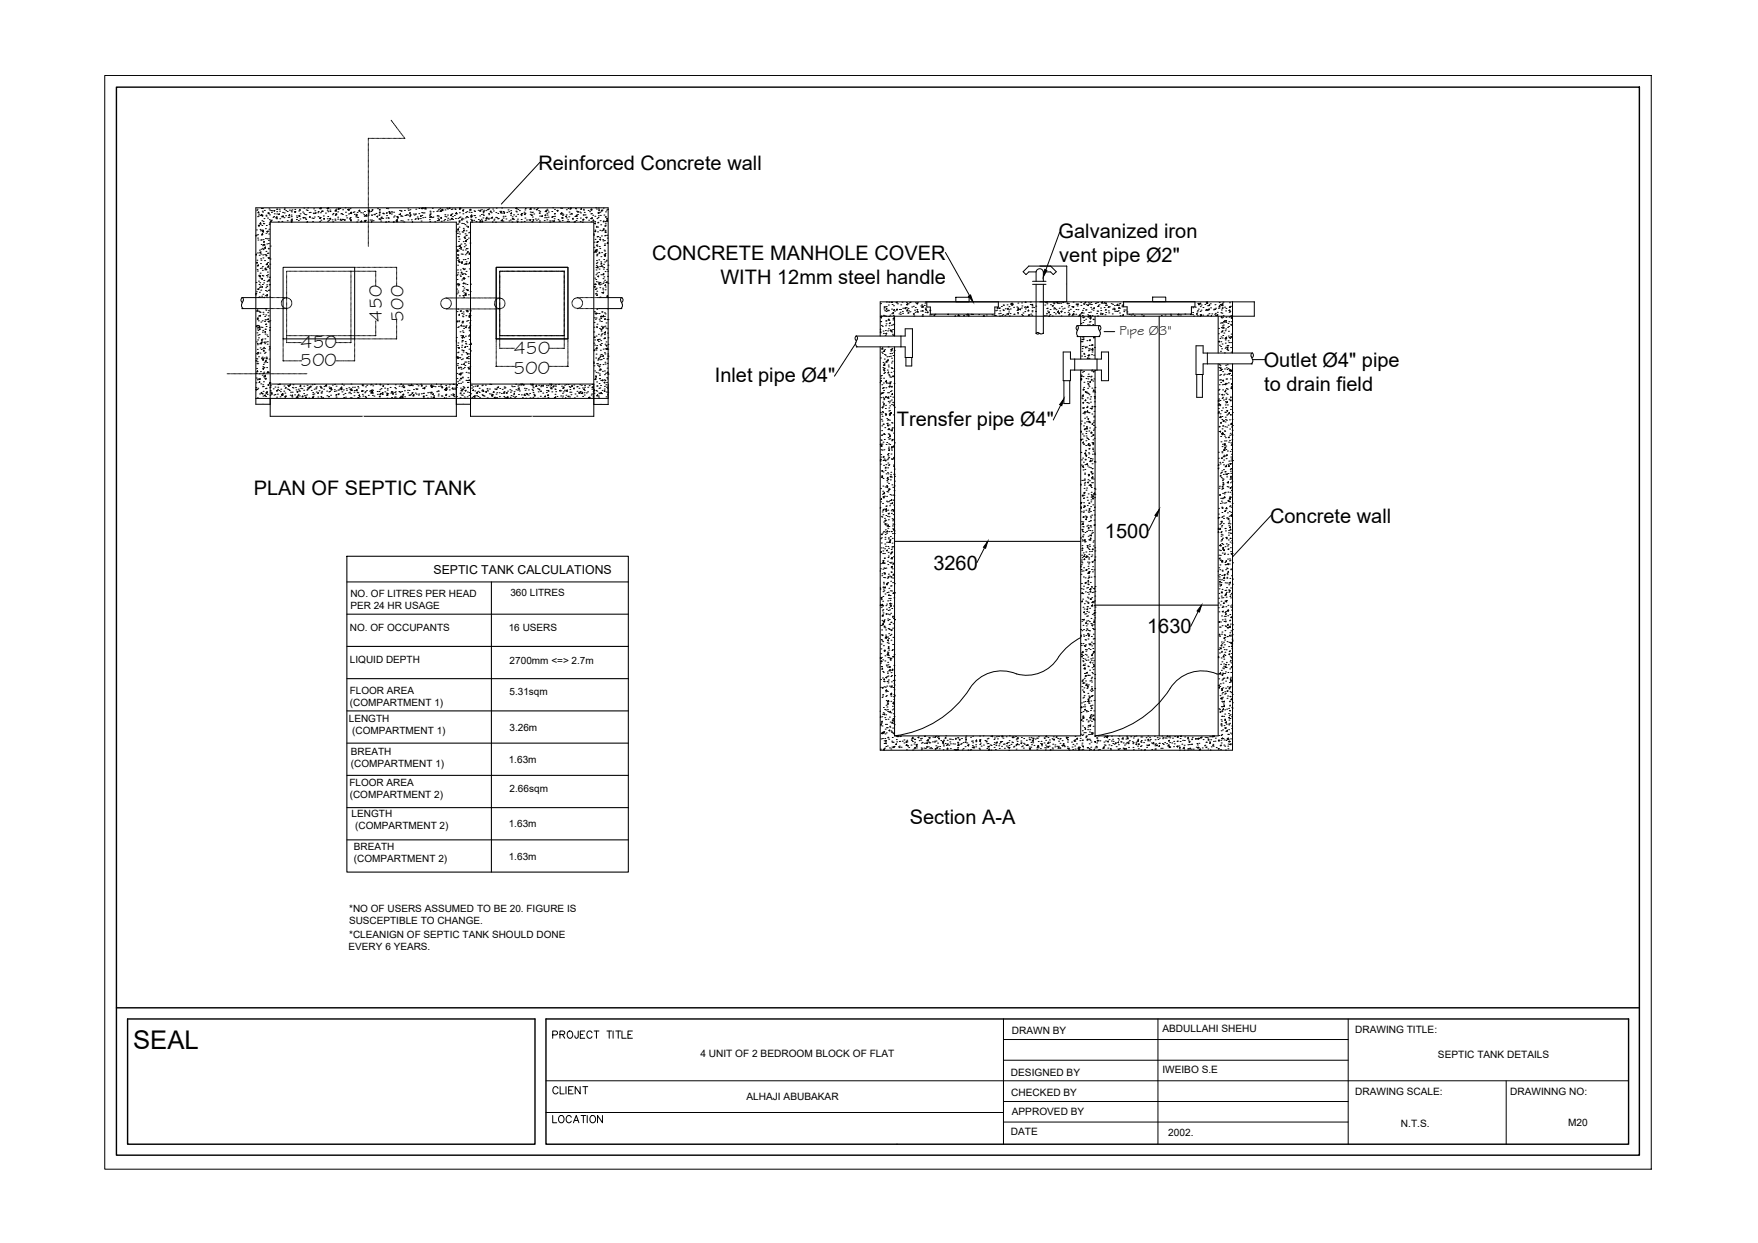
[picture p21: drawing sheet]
<svg xmlns="http://www.w3.org/2000/svg" width="420mm" height="297mm" viewBox="0 0 420 297" stroke-linecap="round" stroke-linejoin="round" font-family="sans-serif">
<defs><g id="words">
<text font-size="6.1" x="31.8" y="250.8">SEAL</text>
<text font-size="4.9" x="130.9" y="269.5">LOCATION</text>
<g font-size="4.8">
<text x="128.7" y="40.6">Reinforced Concrete wall</text>
<text x="253" y="56.8">Galvanized iron</text>
<text x="155.9" y="62.1">CONCRETE MANHOLE COVER</text>
<text x="253.2" y="62.7">vent pipe Ø2&quot;</text>
<text x="172.2" y="67.8">WITH 12mm steel handle</text>
<text x="302" y="87.8">Outlet Ø4&quot; pipe</text>
<text x="170.8" y="91.2">Inlet pipe Ø4&quot;</text>
<text x="302.1" y="93.5">to drain field</text>
<text x="214.3" y="101.7">Trensfer pipe Ø4&quot;</text>
<text x="60.6" y="118.4">PLAN OF SEPTIC TANK</text>
<text x="303.5" y="124.9">Concrete wall</text>
<text x="264.1" y="128.5">1500</text>
<text x="223.1" y="136.1">3260</text>
<text x="274.2" y="151.4">1630</text>
<text x="217.4" y="197">Section A-A</text>
</g>
<g font-size="4.4">
<text x="91.2" y="76.8" transform="rotate(-90 91.2 76.8)">450</text>
<text x="96.4" y="76.9" transform="rotate(-90 96.4 76.9)">500</text>
<text x="71.9" y="83.3">450</text>
<text x="71.8" y="87.4">500</text>
<text x="122.7" y="89.4">500</text>
<text x="122.8" y="84.6">450</text>
<text x="130.9" y="262.5">CLIENT</text>
</g>
<text font-size="3.2" x="267.5" y="80.1">Pipe Ø3&quot;</text>
<text font-size="2.9" x="103.6" y="137.1">SEPTIC TANK CALCULATIONS</text>
<g font-size="2.4">
<text x="83.7" y="142.7">NO. OF LITRES PER HEAD</text>
<text x="122" y="142.5">360 LITRES</text>
<text x="83.7" y="145.6">PER 24 HR USAGE</text>
<text x="83.6" y="150.7">NO. OF OCCUPANTS</text>
<text x="121.6" y="150.7">16 USERS</text>
<text x="83.6" y="158.5">LIQUID DEPTH</text>
<text x="121.8" y="158.8">2700mm &lt;=&gt; 2.7m</text>
<text x="83.6" y="165.8">FLOOR AREA</text>
<text x="121.8" y="166.1">5.31sqm</text>
<text x="83.4" y="172.6">LENGTH</text>
<text x="83.6" y="168.7">(COMPARTMENT 1)</text>
<text x="84.2" y="175.4">(COMPARTMENT 1)</text>
<text x="121.8" y="174.6">3.26m</text>
<text x="83.9" y="180.5">BREATH</text>
<text x="83.9" y="183.3">(COMPARTMENT 1)</text>
<text x="121.6" y="182.3">1.63m</text>
<text x="83.5" y="187.8">FLOOR AREA</text>
<text x="83.6" y="190.8">(COMPARTMENT 2)</text>
<text x="121.8" y="189.2">2.66sqm</text>
<text x="84" y="195.2">LENGTH</text>
<text x="121.6" y="197.7">1.63m</text>
<text x="84.6" y="203.2">BREATH</text>
<text x="84.9" y="198.1">(COMPARTMENT 2)</text>
<text x="84.6" y="206">(COMPARTMENT 2)</text>
<text x="121.6" y="205.4">1.63m</text>
<text x="83.4" y="220.9">SUSCEPTIBLE TO CHANGE.</text>
<text x="83.5" y="218">*NO OF USERS ASSUMED TO BE 20. FIGURE IS</text>
<text x="83.3" y="227">EVERY 6 YEARS.</text>
<text x="83.5" y="224.2">*CLEANIGN OF SEPTIC TANK SHOULD DONE</text>
<text x="241.8" y="247">DRAWN BY</text>
<text x="277.8" y="246.6">ABDULLAHI SHEHU</text>
<text x="323.9" y="246.8">DRAWING TITLE:</text>
<text x="167.4" y="252.6">4 UNIT OF 2 BEDROOM BLOCK OF FLAT</text>
<text x="241.6" y="257.2">DESIGNED BY</text>
<text x="277.8" y="256.5">IWEIBO S.E</text>
<text x="343.7" y="252.7">SEPTIC TANK DETAILS</text>
<text x="178.4" y="262.9">ALHAJI ABUBAKAR</text>
<text x="241.7" y="261.9">CHECKED BY</text>
<text x="323.9" y="261.7">DRAWING SCALE:</text>
<text x="360.9" y="261.7">DRAWINNG NO:</text>
<text x="241.8" y="266.5">APPROVED BY</text>
<text x="334.8" y="269.3">N.T.S.</text>
<text x="374.8" y="269.1">M20</text>
<text x="241.6" y="271.2">DATE</text>
<text x="279.2" y="271.5">2002.</text>
</g>
</g></defs>
<!-- layer: G-ANNO-TTLB -->
<g fill="none" stroke="#000" stroke-width=".24">
<path d="M130.5 258.3h258.7M132.1 247.3l1-.1 .1-.2v-.5l-.3-.1h-.8v1.7M133.8 247.2l1-.1 .2-.2-.1-.4-1.1-.1v1.7M134.4 247.2l.6 .9M135.9 246.5a.81 .81 0 0 1 1 .7 .81 .81 0 0 1-1 .8l-.3-.5v-.4zM138.2 246.4l-.1 1.5-.4 .2-.3-.6M138.7 247.2h.6M139.8 246.4h-1.1v1.7h1.1M141.5 246.8a.63 .63 0 0 0-.7-.4 .63 .63 0 0 0-.5 .7v.4a.63 .63 0 0 0 .5 .6 .63 .63 0 0 0 .7-.4M142 246.4h1.1M142.6 246.4v1.7M145 246.4h1.2"/>
<path d="M145.6 246.4v1.7M146.5 246.4v1.7M147.2 246.4h1.2M147.8 246.4v1.7M148.6 246.4v1.7h1.1M150.1 247.2h.6M151.1 246.4h-1v1.7h1M239.8 243.5v29.9M239.8 253.4h82.4M239.8 248.4h82.4M130.5 265.9h109.3M239.8 268.1h82.4"/>
<path d="M239.8 263.2h82.4"/>
</g>
<!-- layer: G-ANNO-TTLB-THIN -->
<path d="M25 18h369.6v261.4h-369.6zM239.8 243.5v29.9M276.7 243.5v29.9M322.2 243.5v29.9M360 258.3v15.1" fill="none" stroke="#000" stroke-width=".24"/>
<!-- layer: G-ANNO-TTLB-MEDM -->
<path d="M27.8 20.8h364v255.3h-364zM27.8 240.8h364M30.5 243.5h97.4v29.9h-97.4zM130.5 243.5h258.7v29.9h-258.7z" fill="none" stroke="#000" stroke-width=".34"/>
<!-- layer: 0 -->
<g fill="none" stroke="#000" stroke-width=".24">
<path d="M394.6 18h.1M88 33.3v.1M88 33.6v.1M88 33.9v.1M88 34.2v.1M88 34.5v.1M88 34.8v.1M88 35.1v.1M88 35.3v.2M88 35.6v.2M88 35.9v.2M88 36.2v.2"/>
<path d="M88 36.5v.2M88 36.8v.1M88 37.1v.1M88 37.4v.1M88 37.7v.1M88 38v.1M88 38.3v.1M88 38.6v.1M88 38.9v.1M88 39.2v.1M88 39.5v.1M88 39.8v.1"/>
<path d="M88.2 33.1h-.2M88.4 33.1h.1M88.7 33.1h.1M89 33.1h.1M89.3 33.1h.1M89.5 33.1h.2M89.8 33.1h.2M90.1 33.1h.2M90.4 33.1h.1M90.7 33.1h.1M91 33.1h.1M91.3 33.1h.1"/>
<path d="M91.6 33.1h.1M91.9 33.1h.1M92.2 33.1h.1M92.5 33.1h.1M92.8 33.1h.1M93.1 33.1h.1M93.4 33.1h.1M93.5 28.7l.1 .1M93.7 33.1h.1M93.7 29v.1M93.8 29.2l.1 .1M94 33.1h.1"/>
<path d="M94 29.5h.1M94.2 33.1h.1M94.2 29.7v.1M94.4 29.9l.1 .1M94.5 33.1h.1M94.5 30.1l.1 .1M94.7 30.4l.1 .1M94.8 33.1h.1M94.9 30.6l.1 .1M95.1 33.1h.1M95.1 30.9h.1M95.3 31.1v.1"/>
<path d="M95.4 33.1h.1M95.4 31.3l.1 .1M95.6 31.5l.1 .1M95.7 33.1h.1M95.8 31.8l.1 .1M95.9 32l.1 .1M96 33.1h.1M96.2 32.3h.1M96.3 33.1h.1M96.3 32.5l.1 .1M96.5 32.7l.1 .1M96.7 32.9v.2h-.1"/>
<path d="M129 38.8l-9.2 10M61.1 56.3h.1M61.2 56.2h.1M61.3 54.9h.1M61.4 50.2h.1M61.4 50h.1M61.6 56.9h.1M61.6 51.8h.1M61.6 56.1h.1M61.7 57.4h.1M61.7 53.9l.3-.1-.1 .3zM61.8 51.6h.1"/>
<path d="M61.8 51.2h.1M61.8 53.8h.1M61.8 50.6l.1 .2h-.2zM62 59.8h.1M62.2 54.8h.1M62.2 53.6h.1M62.2 55.2h.1M62.3 57.4h.1M62.3 53.2v.2h-.2zM62.4 59.6h.1M62.4 58.4h.1M62.5 57.3h.1"/>
<path d="M62.5 49.8h.1M62.5 56.2h.1M62.5 55h.1M62.5 56h.1M62.5 51.2l.1 .3h-.3zM62.6 52.7h.1M62.6 53.9h.1M62.6 51.5l.2-.1v.2zM62.6 51.6h.1M62.7 50.5h.1M62.7 49.8h.1M62.7 55h.1"/>
<path d="M62.7 59.4h.1M62.8 58.7h.1M62.8 50.7h.1M62.8 55.8v.2h-.2zM62.9 59.6h.1M62.9 53h.1M62.9 57.3h.1M62.9 58.4h.1M62.9 53.4h.1M63 55.1v.4l-.3-.1 .3-.3M63 57.8l.2-.1-.1 .2zM63 53.5h.1"/>
<path d="M63.1 52.2h.1M63.1 58.5l.2-.1v.2zM63.2 50.3h.1M63.2 59.3l.2-.3 .1 .4-.3-.1M63.4 54.7h.1M63.4 57h.1M63.6 51.4h.1M63.6 55.8h.1M63.6 51.6h.1M63.6 53.9h.1M63.8 58.3h.1M63.8 55.3l.2-.1-.1 .3z"/>
<path d="M63.8 57.1h.1M63.9 52.1h.1M64 50.9h.1M64.1 55.2h.1M64.1 59.4h.1M64.1 58.2h.1M64.1 59.5h.1M64.1 57.4h.1M64.2 57.1h.1M64.2 55.9h.1M64.3 54.8h.1M64.3 49.9h.1"/>
<path d="M64.3 50.8v.3h-.2zM64.3 53.6h.1M64.4 52.5h.1M64.4 53.3h.1M64.4 51.4h.1M64.4 50.2h.1M64.6 58.8h.1M64.6 52.8l.3-.1-.1 .3zM64.7 50.3h.1M64.9 50.8h.1M64.9 52.6h.1M65 50.4h.1"/>
<path d="M65.2 51.9h.1M65.4 51.7h.1M65.5 50.4l.2-.1-.1 .2zM65.5 51.1h.1M66.1 52.3h.1M66.1 50h.1M66.1 51.1h.1M66.1 50.6h.1M66.2 50h.1M66.2 51.8v.3h-.3zM66.5 53h.1M66.7 50h.1"/>
<path d="M66.7 51.1l.1 .2h-.2zM66.8 50.5h.1M66.9 52.3h.1M67.2 51.8h.1M67.4 52.9h.1M67.4 51.6h.1M67.5 51.7l.2-.1v.3zM67.5 50.8h.1M67.9 52h.1M67.9 50.9h.1M67.9 50.1h.1M68 49.7h.1"/>
<path d="M68.3 51.6h.1M68.3 50.3h.1M68.6 52.7h.1M68.6 50.5h.1M68.8 51.9h.1M69.1 51.9h.1M69.1 50.2h.1M69.2 51.3v.2h-.2zM69.5 50.4h.1M69.6 52.9h.1M69.6 51.4h.1M69.6 51.8h.1"/>
<path d="M69.6 53.1h.1M69.7 50.6h.1M69.8 50.2h.1M69.8 52.3l.1 .4-.3-.1zM70.4 50.6l.2-.1-.1 .3zM70.5 50h.1M70.5 50.6h.1M70.8 52.5h.1M70.8 51.6h.1M70.9 52h.1M71.3 52.7h.1M71.3 51.6h.1"/>
<path d="M71.4 50.4h.1M71.6 50h.1M71.6 50.2h.1M71.6 51.5l.1 .2h-.2zM71.7 52.3h.1M71.7 51.1h.1M72.3 50.7h.1M72.4 52l.3-.1-.1 .2zM72.6 51h.1M72.6 49.7h.1M72.7 52h.1M72.8 51.3h.1"/>
<path d="M73 52.2h.1M73.1 52.5h.1M73.1 51.3h.1M73.2 50.2h.1M73.3 53.1l.2-.2v.2M73.4 50.3h.1M73.5 49.7h.1M73.9 50.8h.1M73.9 51.9l.2-.2v.2zM74.1 50.8h.1M74.6 52.1h.1M74.7 53h.1"/>
<path d="M74.9 52.2h.1M74.9 50.9h.1M74.9 51.1h.1M74.9 49.9h.1M75.1 51.9h.1M75.2 50.4h.1M75.3 50.9l.2-.1v.2zM76 50.8h.1M76 51.8h.1M76 50.5h.1M76.4 53h.1M76.4 52.2h.1"/>
<path d="M76.4 52.1l.2-.2v.3zM76.6 52h.1M76.6 50.8h.1M76.6 49.7l-.2 .2h.3v-.2M76.6 49.7h.1M76.7 52.6h.1M76.8 50.5h.1M76.9 50.4h.1M77.1 50.5h.1M77.3 51.6h.1M77.3 52.3l.3-.1-.1 .2zM77.8 50.9h.1"/>
<path d="M78.2 49.8l.2-.1-.1 .2zM78.2 50.2h.1M78.2 52.3h.1M78.3 52.9h.1M78.3 51.7h.1M78.4 50.6h.1M78.5 49.7l-.1 .1h.2l-.1-.1M78.5 52.7h.1M78.7 52.3h.1M78.8 50.2h.1M78.8 52.3l.2-.1 .1 .2zM78.9 50.5h.1"/>
<path d="M79.4 52.5h.1M79.4 51.3h.1M79.5 53h.1M79.6 51h.1M80 52.4h.1M80.1 52.6h.1M80.1 51.5h.1M80.2 50.3h.1M80.2 51.2l.2-.1v.2zM80.3 51.2h.1M80.3 50.1l.1 .4-.3-.1zM80.4 50h.1"/>
<path d="M80.7 52.4h.1M80.7 50.6h.1M80.7 51.9h.1M80.8 49.9h.1M81 49.8v.2h-.2zM81.2 49.8h.1M81.3 52.5l.2-.1v.2zM81.5 51.1h.1M81.5 52.7h.1M81.6 51h.1M81.8 52.4h.1M81.8 51.3h.1"/>
<path d="M81.9 50.1h.1M81.9 52.5h.1M82.3 52.6l.2-.1-.1 .2zM82.5 49.7h.1M82.6 50.7h.1M82.7 51.6h.1M82.9 52.1h.1M83.1 50.1l.2-.1-.1 .2zM83.3 51.1h.1M83.5 50v.2h-.2zM83.5 52.3h.1M83.6 52.2h.1"/>
<path d="M83.6 51h.1M83.7 49.9h.1M83.7 52h.1M83.7 52.5h.1M83.7 51l.3-.3v.4zM83.7 50.8h.1M83.7 52.7l.2-.1 .1 .2zM84.4 50.8h.1M84.6 50.6h.1M84.7 51.2h.1M85 51.8h.1M85.1 51.2h.1"/>
<path d="M85.1 51.5l.3-.1-.1 .2zM85.3 53h.1M85.3 51.9h.1M85.4 50.8h.1M85.5 52h.1M85.5 52.6h.1M85.9 50.5h.1M85.9 50.2l.1 .2h-.3zM86.2 50.8h.1M86.3 52.9h.1M86.4 52.8v.2h-.2zM86.7 50.9h.1"/>
<path d="M86.9 51.3h.1M87 52.8h.1M87.1 51.7h.1M87.1 50.5h.1M87.1 52.7h.1M87.2 51.5h.1M87.2 52.8l.2-.1-.1 .3zM87.3 52.7h.1M87.5 51.6h.1M87.6 51.3l.1 .3h-.3zM88 50.4l.2-.2v.3zM88 51.4h.1"/>
<path d="M88 50.9h.1M88 40v.1M88 40.3v.1M88 40.6v.1M88 40.9v.1M88 41.2v.1M88 41.5v.1M88 41.8v.1M88 42.1v.1M88 42.4v.1M88 42.7v.1M88 43v.1"/>
<path d="M88 43.3h.1M88 43.6h.1M88 43.9h.1M88 44.1v.1M88 44.4v.1M88 44.7v.1M88 45v.1M88 45.3v.1M88 45.6v.1M88 45.9v.1M88 46.2v.1M88 46.5v.1"/>
<path d="M88 46.8v.1M88 47.1v.1M88 47.3v.2M88 47.6v.2M88 47.9v.1M88 48.2v.1M88 48.5v.1M88 48.8v.1M88 49.1v.1M88 49.4v.1M88 49.7v.1M88 50v.1"/>
<path d="M88 50.3v.1M88 50.5v.2M88 50.8v.2M88 51.1v.2M88 51.4v.2M88 51.7v.2M88 52v.2M88 52.3v.2M88 52.6v.1M88 52.9v.1M88 53.2v.1M88 53.5v.1"/>
<path d="M88 53.8v.1M88 54.1v.1M88 54.4v.1M88 54.7v.1M88 54.9v.2M88 55.2v.2M88 55.5v.2M88 55.8v.2M88 56.1v.2M88 56.4v.1M88 56.7v.1M88 57v.1"/>
<path d="M88 57.3v.1M88 57.6v.1M88 57.9v.1M88 58.2v.1M88 58.5v.1M88 58.8h.1M88.1 50.2h.1M88.4 50.4v.2h-.2zM88.4 52.6h.1M88.7 50.5h.1M88.7 51.4h.1M88.7 53.1h.1"/>
<path d="M88.8 52.6h.1M88.8 52.8h.1M88.8 51.4h.1M88.9 50.3h.1M88.9 50.1h.1M89.2 52.7h.1M89.3 51.2h.1M89.5 51.3h.1M89.8 51h.1M90.1 51.7l.2-.1-.1 .3zM90.2 49.9h.1M90.6 52.3h.1"/>
<path d="M90.6 51.5h.1M90.6 51.2h.1M90.6 50h.1M90.6 50.2h.1M90.8 52.5h.1M90.8 50.8v-.2l-.2 .2h.3M91 52.8h.1M91 52.1l.3-.2v.3zM91.5 52.2h.1M91.5 51h.1M91.7 51.1h.1M92.1 53.1h.2"/>
<path d="M92.3 52.1h.1M92.3 51h.1M92.3 49.8h.1M92.3 50.8h.1M92.4 51.5h.1M92.7 49.9h.1M92.7 52h.1M92.8 52.9h.1M92.8 52.2h.1M92.9 50.6l.2-.1v.3zM93.3 50.8v.3h-.2zM93.5 50.6h.1"/>
<path d="M93.5 51.1h.1M93.7 50.7h.1M94 53h.1M94 53.1h.1M94 51.9h.1M94.1 50.7h.1M94.2 51.6h.1M94.7 53h.1M94.7 52.7l.3-.3v.3h-.3M94.8 51.8h.1M94.8 53h.1M94.9 51.7h.1"/>
<path d="M95 52l.2-.1-.1 .2zM95.3 51.2h.1M95.5 50.3h.1M95.7 51.1v.2h-.1zM95.8 52.7h.1M95.8 51.6h.1M95.8 50.4h.1M95.9 50.5h.1M96.1 51.7h.1M96.2 52.8h.1M96.5 53h.1M96.7 50.3h.1"/>
<path d="M96.8 51.5h.1M97 51.4h.1M97.2 51.3h.1M97.5 49.9h.1M97.5 52.5h.1M97.6 51.4h.1M97.6 50.2h.1M97.8 50.9l.3-.1-.1 .2zM97.9 51.8h.1M98 50.1h.1M98.2 51.3v.2h-.2zM98.3 52.5h.1"/>
<path d="M98.5 53.1l.1-.1v.1M98.8 51.1h.1M99 51.4h.1M99.2 52.4h.1M99.2 51.2h.1M99.3 52.3h.1M99.3 51.1h.1M99.4 50h.1M99.7 51.9h.1M99.9 52.3l.2-.1-.1 .2zM100.1 51.1h.1M100.1 49.8h.1"/>
<path d="M100.5 52.2h.1M100.6 51.5v.2h-.1zM100.6 52.8h.1M100.7 49.8l.2-.1v.2zM100.8 50.8h.1M100.8 51.5h.1M101 49.7h.1M101 52h.1M101.1 50.9h.1M101.1 49.7h.1M101.4 50.9h.1M101.5 49.7h.1"/>
<path d="M101.5 51.9h.1M101.8 49.7v.3l-.3-.1zM102.6 51.9h.1M102.6 51.6h.1M102.6 52.5h.1M102.7 53h.1M102.8 51.8h.1M102.8 50.5h.1M102.8 51.2l.2-.1-.1 .2zM102.8 50.7h.1M103.1 51.7v.2h-.2zM103.3 49.8h.1"/>
<path d="M103.3 52h.1M103.5 51.9h.1M103.5 50.6h.1M103.9 53h.1M104.4 50.5h.1M104.5 51.6h.1M104.5 52.7h.1M104.6 50.4h.1M104.6 52.2h.1M104.8 51.6h.1M104.8 50.1h.1M104.8 52.6l.2-.1v.2z"/>
<path d="M105.1 49.9h.1M105.2 52.1h.1M105.2 50.5l.3-.3v.3zM105.5 52.9h.1M105.5 51.9l.1 .3-.2-.1zM105.6 50.1l.2-.1v.2zM105.7 50.3h.1M106.1 52.7h.1M106.3 52.5h.1M106.3 51.3h.1M106.3 51.7h.1M106.4 50.2h.1"/>
<path d="M106.6 51.8h.1M106.8 49.7h.1M106.9 52.6h.1M106.9 51.4h.1M106.9 50h.1M107 52.2h.1M107.4 49.7l-.1 .1 .2-.1M107.5 52.5h.1M107.7 51.4h.2l-.1 .2zM107.8 51.3h.1M107.8 50h.1M108 52.2h.1"/>
<path d="M108 52.2v.2l-.2-.1zM108 51.1h.1M108 50h.1M108.1 51.8h.1M108.2 52.5h.1M108.6 51.5h.1M108.7 49.9h.1M108.8 50h.1M108.9 52.2h.1M109.1 55.4h.1M109.1 58.9h.1M109.1 55.2v.2"/>
<path d="M109.1 51.1h.1M109.1 50.8v.3h-.2zM109.3 59.7h.1M109.3 53.6h.1M109.3 54.9l.3-.2v.3zM109.3 55.8h.1M109.4 54.7h.1M109.4 59.9v.2h-.2zM109.4 53.5h.1M109.4 52.2h.1M109.4 56.6h.1M109.5 59.9h.1"/>
<path d="M109.5 58.8h.1M109.6 57.7h.1M109.6 56.6h.1M109.7 55.4h.1M109.7 53.1h.1M109.7 54.3h.1M109.7 52.8l.3-.1-.1 .3zM109.7 52h.1M109.7 57.2h.1M109.7 58.8l.3-.2v.3zM109.8 50.8h.1M109.8 59.4h.1"/>
<path d="M109.8 49.7h.1M109.8 55.9h.1M110 51.9h.1M110 49.8v.2h-.2zM110 49.7h.1M110.1 59.2l.2-.1v.2zM110.1 59.6h.1M110.2 58.3h.1M110.3 53.4h.1M110.4 52.2h.1M110.4 55.4h.1M110.4 52.4l.1 .2-.2-.1z"/>
<path d="M110.5 50.3l.3-.1-.1 .3zM110.6 55.5h.1M110.6 59.8h.1M110.6 50.1h.1M110.6 51.1h.1M110.7 52.3h.1M110.7 54.6h.1M110.7 57.7h.1M110.8 53.4h.1M110.9 59h.1M110.9 54.9l.1 .3-.2-.1zM110.9 56.7l.3-.1-.1 .2z"/>
<path d="M111 58.3h.1M111.1 57h.1M111.1 53.7h.1M111.1 55.9h.1M111.2 59.7h.1M111.2 52.1h.1M111.3 58.6h.1M111.3 50.8h.1M111.3 57.4h.1M111.4 56.3h.1M111.4 55.2h.1M111.4 57.5v.2h-.2z"/>
<path d="M111.4 54h.1M111.4 59.4h.1M111.4 51.9h.1M111.4 56.2h.1M111.5 52.9h.1M111.5 51.7h.1M111.6 50.6h.1M111.6 57.2h.1M111.6 53.2h.1M111.6 59.4h.1M111.8 51.9h.1M111.8 54.2l.2-.1-.1 .2z"/>
<path d="M111.9 56.9h.1M112 55.6h.1M112.1 50.7h.1M112.2 55.5h.1M112.3 58.1h.1M112.4 50l.1 .2h-.3zM112.5 50.2h.1M112.5 51.9h.1M112.5 52.4h.1M112.5 51.6l.2-.2 .1 .2zM112.6 51.7l.2-.1-.1 .3zM112.6 50.8h.1"/>
<path d="M112.7 53.1h.1M112.9 52.6v.2h-.2zM113.2 52.7h.1M113.3 51.5h.1M113.3 50.4h.1M113.4 50.5h.1M113.4 51.5h.1M113.6 52h.1M113.8 53h.1M114.3 50.2h.1M114.3 52.5h.1M114.6 52.8h.1"/>
<path d="M114.6 50.4h.1M114.7 51.6h.1M114.7 53.1h.2M114.7 52.7h.1M114.9 50.2v.2h-.2zM115 52.4h.1M115 51.3h.1M115.1 50.1h.1M115.3 52.8l.1 .2h-.2zM115.4 52.1h.1M115.4 51.2h.1M115.5 50.6l.2-.1-.1 .3z"/>
<path d="M115.5 51.5h.1M115.6 50.2h.1M115.9 52.7h.1M116.1 50.3h.1M116.1 52.5h.1M116.4 51.9v.3h-.3zM116.4 50.1h.1M116.6 50.1h.1M116.7 52.2h.1M116.7 52.4h.1M116.8 51h.1M116.8 49.9h.1"/>
<path d="M116.8 51.3h.1M117.3 52.2h.1M117.3 50.4l.1 .2h-.2zM117.4 50.8h.1M117.5 52l.2-.1v.2zM117.7 50h.1M117.7 53.1h.1M117.9 50.4h.1M118 52.6h.1M118.1 52.4h.1M118.4 53.1h.1M118.5 51.9h.1"/>
<path d="M118.5 50.8h.1M118.6 49.7h.1M118.7 52h.1M118.9 52.3h.1M119 51h.1M119.1 52.2h.1M119.4 50.5h.1M119.7 50.5h.1M119.8 50.6v.2h-.2zM119.8 52.7h.1M119.9 50.9h.1M119.9 49.7h.1"/>
<path d="M120.1 52.5l-.3 .2 .3 .1v-.3M120.2 52.8h.1M120.2 51.7h.1M120.2 52.1h.1M120.3 50.5h.1M120.4 50.9l.2-.1-.1 .2zM120.7 51.7h.1M120.9 52.3h.1M121.1 50.8h.1M121.4 50.2h.1M121.6 50.6h.1M121.6 52.8h.1"/>
<path d="M122 52.6h.1M122 51.4h.1M122.1 50.3h.1M122.2 50.8l.1 .3h-.2zM122.4 53h.1M122.4 51.8h.1M122.4 52.3l.3-.1-.1 .2zM122.7 52.4h.1M122.7 51.4h.1M123.2 51.7h.1M123.2 49.8l.3-.1-.1 .2zM123.3 50.5h.1"/>
<path d="M123.4 50.6h.1M123.4 49.8h.1M123.5 52.8h.1M123.7 52.4h.1M123.7 52.9h.1M123.7 51.2h.1M123.7 53v.1M123.8 50.1h.1M124.1 50.3h.1M124.6 51.5h.1M124.6 52.5h.1M124.6 53h.1"/>
<path d="M124.7 51.1v.2h-.2zM124.7 51h.1M125.2 50.7h.1M125.3 52.9h.1M125.3 51.2l.2-.1v.2zM125.4 52.1h.1M125.4 50.2h.1M125.5 51h.1M125.5 49.8h.1M125.8 52.6h.1M126.4 52.5h.1M126.6 52.7h.1"/>
<path d="M126.6 50l.3-.3v.3zM126.7 52.5h.1M126.7 51.2h.1M126.7 50.7h.1M127 51.5l.1-.2 .1 .2zM127.1 50.8h.1M127.1 53h.1M127.2 53h.1M127.2 51.9h.1M127.3 50.7h.1M127.4 52.5h.2l-.1 .2zM127.6 51.1h.1"/>
<path d="M127.6 49.9h.1M127.9 52.3h.1M128.2 50.1l.2-.1-.1 .2zM128.2 52.6h.1M128.5 49.8h.1M128.6 52.4h.1M128.7 50.3h.1M128.9 51h.1M128.9 50.9h.1M128.9 52.8h.1M128.9 53.1h.1M129 51.6h.1"/>
<path d="M129 50.5h.1M129.4 51.7l.2-.2v.2zM130.1 52.7h.1M130.1 52h.1M130.2 51.4h.2v.2zM130.6 52h.1M130.6 50.2l-.3 .3M130.6 50.3v.3l-.3-.1M130.7 52.5h.1M130.7 51h.1M130.7 50h.1M130.7 51.4h.1"/>
<path d="M130.8 50.2h.1M131 51.9h.1M131 50.7h.1M131.4 53.1h.1M131.4 52.8h.1M131.9 50.5h.1M131.9 52.8h.1M131.9 51.9l.2-.2v.2zM132.1 49.7h.1M132.3 51.7h.1M132.3 52.8l.2-.1-.1 .3zM132.4 52.3h.1"/>
<path d="M132.5 51.1h.1M132.5 50h.1M132.5 51h.1M132.6 51.7h.1M133.1 50.3l.2-.1v.3zM133.2 50.4h.1M133.4 52.5h.1M133.5 52.8h.1M133.7 52.9h.1M134 49.7h.1M134 51.1l.2-.3 .1 .4-.3-.1M134.2 52.1h.1"/>
<path d="M134.2 50.9h.1M134.3 49.8h.1M134.3 52.1l.2-.2v.3zM134.4 52.7h.1M134.4 51.1h.1M134.4 51.4h.1M134.5 51.4h.1M135.1 51.7l.3-.1-.1 .2zM135.3 51.4h.1M135.4 50.1h.1M135.4 52.1h.1M135.5 52.9h.1"/>
<path d="M135.7 52.5h.1M135.8 49.8h.1M135.9 53h.1M135.9 51.8h.1M136 50.7h.1M136.2 50h.1M136.2 51.2h.1M136.4 49.7l-.1 .1h.2v-.1M136.5 51h.1M136.6 51.2h.1M136.8 52.3l.2-.1v.2zM137.2 53.1h.2"/>
<path d="M137.3 53h.1M137.4 51.7h.1M137.5 49.8h.1M137.6 49.9h.1M137.7 52.7h.1M137.7 51.6h.1M137.8 50.5h.1M137.9 52.2h.1M137.9 51.4v.3h-.3zM138 51.3h.1M138 50.6l.2-.1v.2zM138.5 50.7h.1"/>
<path d="M138.7 53h.1M138.7 52.1h.1M138.7 50.9h.1M139 49.8v.2h-.2zM139.2 53.1h.1M139.4 52.5h.1M139.4 51.4h.1M139.4 50h.1M139.4 52.4l.1 .2h-.3zM139.5 50.2h.1M139.6 50.8h.1M139.8 51.4h.1"/>
<path d="M140 51.9h.1M140.1 52l.2-.1-.1 .2zM140.6 50.3h.1M140.7 52.6h.1M140.9 50.6h.1M141.2 52.2h.1M141.2 51.1h.1M141.2 50h.1M141.2 50.1h.1M141.2 52.2l.3-.2v.3zM141.3 53h.1M141.4 51.1h.1"/>
<path d="M141.4 50v.2h-.2zM141.7 51.4h.1M141.9 52.6v.2h-.2zM141.9 56v.2M142 59.1h.1M142 57.9h.1M142.1 53.4l.2-.1v.2zM142.1 52.9h.1M142.2 51.7h.1M142.2 55h.1M142.2 55.3l.1-.1 .1 .2zM142.2 57.2h.1"/>
<path d="M142.3 49.7h.1M142.5 59.7l.2-.1-.1 .2zM142.5 54.1h.1M142.5 54.3h.1M142.5 58.6h.1M142.6 50h.1M142.6 60h.1M142.6 58.5h.1M142.6 57.9l.2-.2v.3zM142.7 58.8h.1M142.7 52.2h.1M142.7 56.6h.1"/>
<path d="M142.7 57.7h.1M142.8 56.6h.1M142.8 55.4h.1M142.8 54.3h.1M142.8 57.7h.1M142.8 53.3h.1M142.9 53.1h.1M142.9 56.5h.1M142.9 52h.1M142.9 50.9l.3-.1-.1 .2zM143 50.9h.1M143 49.7h.1"/>
<path d="M143 51.6h.1M143.1 50.3h.1M143.1 50.1h.1M143.2 58.9h.1M143.3 56.8h.1M143.3 57.2h.3l-.1 .2zM143.4 50.7h.1M143.4 55h.1M143.4 59.4h.1M143.4 52.7h.1M143.5 51.5h.1M143.6 53.7h.1"/>
<path d="M143.7 56.4h.1M143.8 55.2h.1M143.9 50.2v.2h-.2zM143.9 50.2h.1M144 55.1h.1M144 57.3h.1M144.1 57.6h.1M144.2 49.7h.1M144.2 54.7h.2l-.1 .2zM144.3 51.4h.1M144.3 52.8l.1 .2h-.2zM144.4 59.8h.1"/>
<path d="M144.4 58.6h.1M144.5 57.5h.1M144.5 58.6h.1M144.5 56.3h.1M144.5 60h.1M144.5 58.3h.1M144.5 55.2h.1M144.5 54h.1M144.6 54.1h.1M144.6 52.9h.1M144.6 55h.1M144.6 55.5l.2-.1v.2z"/>
<path d="M144.7 51.8h.1M144.7 53.8h.1M144.7 53.3h.1M144.7 51.9h.1M144.7 56.3h.1M144.7 50.6h.1M144.9 50.2h.1M145 52.3l.2-.1-.1 .2zM145 56.2h.1M145.1 58.1l.2-.1v.2zM145.1 56.9h.1M145.2 52.5v.4l-.3-.1z"/>
<path d="M145.2 50h.1M253.3 55.5l-3.3 9M57.9 71.1l.3 .3-.1 .5M58.1 73.7h-.3h5.6M58.1 71.9l-.4 1.1 .4 .7M61.1 70.1h.1M61.1 60.9l.2-.2v.2h-.2M61.1 70.1v.3M61.2 67.5h.1M61.2 77.9h.2v.2zM61.3 69.7h.1M61.3 62.8l.2-.1-.1 .2z"/>
<path d="M61.3 74.3l.4 .1-.1-.4-.2 .3M61.4 79.5h.1M61.4 62.2h.1M61.4 63.5h.1M61.4 78.3h.1M61.4 64.4h.1M61.5 76.4h.1M61.5 77.8h.1M61.5 78.6h.1M61.5 60.5h.1M61.5 64.8h.1M61.5 69.1h.1"/>
<path d="M61.7 79h.1M61.7 75.9v.3h-.2zM61.7 69.1l.2-.1-.1 .2zM61.7 77.8h.1M61.7 71.1h.1M61.7 76.7h.1M61.7 63.3l.1 .2h-.2zM61.8 75.5h.1M61.8 67.2h.1M61.8 74.4h.1M61.8 66h.1M61.9 65.8h.1"/>
<path d="M61.9 68h.1M61.9 71h.1M61.9 61h.1M61.9 80h.1M62 69.9h.1M62 74.5h.1M62 68.7h.1M62 77.9l.1 .4-.3-.1 .3-.3M62 75.4h.3l-.1 .2zM62.1 67.6h.1M62.1 60.5h.1M62.1 66.4h.1"/>
<path d="M62.1 78.5l.1 .2h-.2zM62.1 60.3l.3-.1-.1 .2zM62.2 65.3h.1M62.2 68.4h.1M62.2 74.6h.1M62.2 64.1h.1M62.2 65.9v.2h-.2zM62.2 63h.1M62.3 61.8h.1M62.3 78.2h.1M62.3 60.7h.1M62.3 77h.1"/>
<path d="M62.3 69.3h.1M62.4 62.2h.1M62.5 66.6l.3-.1-.1 .3zM62.5 70.8h.1M62.5 64.1h.1M62.5 68.6l.2-.1v.2zM62.6 78.2h.1M62.7 65.8h.1M62.7 76.7h.1M62.7 64.6h.1M62.7 79.4h.1M62.7 63.7h.1"/>
<path d="M62.7 68h.1M62.8 60.9h.1M62.8 79h.1M62.8 61.6h.1M62.8 66h.1M62.8 70.3h.1M62.8 74.6h.1M62.9 75.1h.1M63 67.6h.1M63 67h.1M63.1 71.1h.1M63.2 76.8h.1"/>
<path d="M63.2 62.3h.1M63.3 60.8h.1M63.3 75.6h.1M63.3 64.5h.1M63.3 79.3l.2-.1-.1 .2zM63.3 76.5h.1M63.3 79.8h.1M63.3 78.7h.1M63.3 64.1h.3l-.1 .2zM63.4 78.7h.1M63.4 70.7h.1M63.4 77.6h.1"/>
<path d="M63.4 69.4h.1M63.4 71.1h-5.5l-.3 .6 .3 .6M63.5 76.4h.1M63.5 75.3h.1M63.5 64.4h.1M63.5 68.7h.1M63.5 77.4h.1M63.5 73.7h.2M63.6 74.1h.1M63.6 64.5h.1M63.6 60.1h.1M63.6 63.2h.1"/>
<path d="M63.6 78h.1M63.6 71.1h.1M63.6 73.7h.1M63.7 70.7h.1M63.7 65.8h.1M63.7 69.6h.1M63.7 68.1h.1M63.7 60.9l.1 .2h-.2zM63.7 70.5l.2-.1v.2zM63.8 68.5h.1M63.8 67.3h.1M63.9 66.2h.1"/>
<path d="M63.9 65h.1M63.9 60.5h.1M63.9 62.9v.3h-.3zM63.9 71.1h.1M63.9 73.7h.1M63.9 63.9h.1M64 62.7h.1M64 65.7h.1M64 74.7h.1M64 61.6h.1M64.1 60.5h.1M64.1 76.8h.2v.2z"/>
<path d="M64.1 75.5h.1M64.1 76.2v.2h-.2zM64.1 74.3h.1M64.1 69.4h.1M64.1 61.7l.3-.1-.1 .2zM64.2 63.5v.2h-.2zM64.2 71.1h.1M64.2 73.7h.1M64.3 69.3h.1M64.3 68.1h.1M64.4 64.1h.1M64.4 66.8v.3h-.3z"/>
<path d="M64.4 78.3h.1M64.5 63.1h.1M64.5 76.7h.1M64.5 71.1h.1M64.5 73.7h.1M64.5 61.9h.1M64.6 66.2v.1M64.6 78.8l-.2 .2h.2M64.6 71h.1M64.6 68h.1M64.8 71.1h.1M64.8 73.7h.1"/>
<path d="M65.1 71.1h.1M65.1 73.7h.1M65.4 71.1h.1M65.4 73.7h.1M65.7 71.1h.1M65.7 73.7h.1M66 71.1h.1M66 73.7h.1M66.2 71.1h.2M66.2 73.7h.2M66.5 71.1h.1M66.5 73.7h.1"/>
<path d="M66.8 71.1h.1M66.8 73.7h.1M67.1 71.1h.1M67.1 73.7h.1M67.2 72.3v.1M67.2 72.6l.1 .1M67.3 72v.1M67.3 72.9l.1 .1M67.4 71.1h.1M67.4 73.7h.1M67.5 73.1v.1M67.5 71.8h-.1"/>
<path d="M67.6 73.4h.1M67.6 71.5l-.1 .1M67.7 63.9h17.1v17.1h-17.1zM67.7 71.1h.1M67.7 73.7h.1M67.9 71.3l-.2 .1M67.9 73.5l.1 .1M68 71.1h.1M68 73.7h.1M68.1 71.2l-.1 .1M68.1 73.6l.2 .1M68.3 73.7h.2"/>
<path d="M68.4 71.2h-.1M68.4 73.7h.2M68.5 65.2h.1M68.5 65.4v.1M68.5 65.7v.1M68.5 66v.1M68.5 66.3v.1M68.5 66.6v.1M68.5 66.9v.1M68.5 67.2v.1M68.5 67.5v.1M68.5 67.8v.1"/>
<path d="M68.5 68.1v.1M68.5 68.4v.1M68.5 68.7h.1M68.5 69h.1M68.5 69.2v.1M68.5 69.5v.1M68.5 69.8v.1M68.5 70.1v.1M68.5 70.4v.1M68.5 70.7v.1M68.5 71l-.2 .1M68.5 71.3v.1"/>
<path d="M68.5 71.6v.1M68.5 71.9v.1M68.5 72.2v.1M68.5 72.4v.2M68.5 72.7v.2M68.5 73v.2M68.5 73.3v.1M68.5 73.6v.1M68.5 73.9v.1M68.5 74.2v.1M68.5 74.5v.1M68.5 74.8v.1"/>
<path d="M68.5 75.1v.1M68.5 75.4v.1M68.5 75.6v.2M68.5 75.9v.2M68.5 76.2v.2M68.5 76.5v.2M68.5 76.8v.2M68.5 77.1v.2M68.5 77.4v.2M68.5 77.7v.2M68.5 78v.1M68.5 78.3v.1"/>
<path d="M68.5 78.6v.1M68.5 78.9v.1M68.5 79.2v.1M68.5 79.5v.1M68.5 79.8v.1M68.6 71.2h.1M68.6 64.8l-.1 .2M68.8 64.8h.1M68.8 73.6l-.1 .1M68.9 71.2l.1 .1M69.1 64.8h.1M69.1 73.5l-.1 .1"/>
<path d="M69.1 71.4h.1M69.4 71.5v.1M69.4 73.4h-.2M69.4 64.8h.1M69.5 73.2h-.1M69.6 71.8v.1M69.7 72.9l-.1 .1M69.7 64.8h.1M69.7 72v.1M69.7 72.6v.1M69.7 72.3v.1M70 64.8h.1"/>
<path d="M70.3 64.8h.1M70.6 64.8h.1M70.9 64.8h.1M71.2 64.8h.1M71.5 64.8h.1M71.7 64.8h.2M72 64.8h.2M72.3 64.8h.1M72.6 64.8h.1M72.9 64.8h.1M73.2 64.8h.1M73.5 64.8h.1"/>
<path d="M73.8 64.8h.1M74.1 64.8h.1M74.4 64.8h.1M74.7 64.8h.1M74.9 64.8h.2M75.2 64.8h.2M75.5 64.8h.2M75.8 64.8h.2M76.1 64.8h.2M76.4 64.8h.2M76.7 64.8h.1M77 64.8h.1"/>
<path d="M77.3 64.8h.1M77.6 64.8h.1M77.9 64.8h.1M78.2 64.8h.1M78.5 64.8h.1M78.8 64.8h.1M79.1 64.8h.1M79.3 64.8h.2M79.6 64.8h.2M79.9 64.8h.2M80.2 64.8h.2M80.5 64.8h.1"/>
<path d="M80.8 64.8h.1M81.1 64.8h.1M81.4 64.8h.1M81.7 64.8h.1M82 64.8h.1M82.3 64.8h.1M82.6 64.8h.1M82.9 64.8h.1M83.2 64.8h.1M83.5 64.8h.1M83.7 64.8h.3M83.9 64.8v.2"/>
<path d="M83.9 65.2h.1M83.9 65.4v.1M83.9 65.7v.1M83.9 66v.1M83.9 66.3v.1M83.9 66.6v.1M83.9 66.9v.1M83.9 67.2v.1M83.9 67.5v.1M83.9 67.8v.1M83.9 68.1v.1M83.9 68.4v.1"/>
<path d="M83.9 68.7h.1M83.9 69h.1M83.9 69.2v.1M83.9 69.5v.1M83.9 69.8v.1M83.9 70.1v.1M83.9 70.4v.1M83.9 70.7v.1M83.9 71v.1M83.9 71.3v.1M83.9 71.6v.1M83.9 71.9v.1"/>
<path d="M83.9 72.2v.1M83.9 72.4v.2M83.9 72.7v.2M83.9 73v.2M83.9 73.3v.1M83.9 73.6v.1M83.9 73.9v.1M83.9 74.2v.1M83.9 74.5v.1M83.9 74.8v.1M83.9 75.1v.1M83.9 75.4v.1"/>
<path d="M83.9 75.6v.2M83.9 75.9v.2M83.9 76.2v.2M83.9 76.5v.2M83.9 76.8v.2M83.9 77.1v.2M83.9 77.4v.2M83.9 77.7v.2M83.9 78v.1M83.9 78.3v.1M83.9 78.6v.1M83.9 78.9v.1"/>
<path d="M83.9 79.2v.1M83.9 79.5v.1M83.9 79.8v.1M84.2 64.8h.1M84.5 64.8h.1M84.7 64.8h.2M84.8 63.9h.1M85 64.8h.1M85.1 63.9h.1M85.3 64.8h.1M85.4 63.9h.1M85.6 64.8h.1"/>
<path d="M85.7 63.9h.1M85.9 64.8h.1M85.9 63.9h.1M86.2 64.8h.1M86.2 63.9h.1M86.5 64.8h.1M86.5 63.9h.1M86.8 64.8h.1M86.8 63.9h.1M87.1 64.8h.1M87.1 63.9h.1M87.4 64.8h.1"/>
<path d="M87.4 63.9h.1M87.7 64.8h.1M87.7 63.9h.1M87.9 64.8h.2M88 63.9h.1M88.2 64.8h.2M88.3 63.9h.1M88.5 64.8h.2M88.6 63.9h.1M88.8 64.8h.2M88.9 63.9h.1M89.1 64.8h.2"/>
<path d="M89.1 63.9h.2M89.4 64.8h.1M89.4 63.9h.1M89.7 64.8l.1 .2M89.7 63.9h.1M89.8 65.2v.1M89.8 65.5v.1M89.8 65.8v.1M89.8 66.1v.1M89.8 66.4v.1M89.8 66.7v.1M89.8 66.9v.2"/>
<path d="M89.8 67.2v.2M89.8 67.5v.1M89.8 67.8v.1M89.8 68.1v.2M89.8 76.7v.2M89.8 77.1v.1M89.8 77.4v.1M89.8 77.7v.1M89.8 77.9v.2M89.8 78.2v.2M89.8 78.5v.2M89.8 78.8v.2"/>
<path d="M89.8 79.1v.1M89.8 79.4v.1M89.8 79.7v.1M90 63.9h.1M90.3 63.9h.1M90.6 63.9h.1M90.9 63.9h.1M91.2 63.9h.1M91.5 63.9h.1M91.8 63.9h.1M92.1 63.9h.1M92.3 63.9h.2"/>
<path d="M92.6 63.9h.2M92.9 63.9h.2M93.2 63.9h.2M93.5 63.9h.2M93.8 63.9h.2M94.1 63.9h.1M94.4 63.9h.1M94.7 63.9l.1 .1M94.8 64.1v.2M94.8 64.4v.2M94.8 64.7v.2M94.8 65v.2"/>
<path d="M94.8 65.3v.1M94.8 65.6v.1M94.8 65.9v.1M94.8 66.2v.1M94.8 66.5v.1M94.8 66.8v.1M94.8 67.1v.1M94.8 67.4v.1M94.8 67.6v.2M94.8 67.9v.2M94.8 68.2v.1M94.8 76.5v.1"/>
<path d="M94.8 76.8v.1M94.8 77.1v.1M94.8 77.4v.1M94.8 77.7v.1M94.8 77.9v.2M94.8 78.2v.2M94.8 78.5v.2M94.8 78.8v.2M94.8 79.1v.1M94.8 79.4v.1M94.8 79.7v.1M105.3 72.4v.1"/>
<path d="M105.3 72.6l.1 .2M105.4 72.1v.1M105.4 72.9l.1 .2M105.6 73.2v.1M105.6 71.8l-.1 .1M105.7 73.4l.1 .1M105.7 71.6l-.1 .1M106 71.4l-.2 .1M106 73.6l.1 .1M106.2 71.3h-.1M106.2 73.7h.2M106.4 71.2h.1"/>
<path d="M106.5 73.7l.2 .1M106.6 73.8h.2M106.6 71.2h.2M106.7 71.2l.1 .1M106.9 73.7h-.1M106.9 73.8h.2M106.9 71.2h.2M107 71.3h.1M107.2 73.6l-.1 .1M107.2 73.8h.2M107.2 71.2h.2M107.2 71.4l.1 .1"/>
<path d="M107.5 73.4l-.1 .1M107.5 71.6v.1M107.5 73.8h.2M107.5 71.2h.2M107.6 73.2v.1M107.7 71.8v.1M107.8 72.9l-.1 .2M107.8 72.1v.1M107.8 72.7v.1M107.8 73.8h.2M107.8 71.2h.2M107.8 72.4l.1 .1"/>
<path d="M108.1 73.8h.2M108.1 71.2h.2M108.4 73.8h.2M108.4 71.2h.2M108.7 73.8h.2M108.7 71.2h.2M109 73.8h.1M109 71.2h.1M109.1 65.9h.1M109.1 70.2h.1M109.1 69.1h.1M109.2 67.9h.1"/>
<path d="M109.2 76.8l.2-.1v.2zM109.2 66.8h.1M109.2 60.9h.1M109.2 74.5h.1M109.3 65.7h.1M109.3 61.6h.2l-.1 .2zM109.3 64.5h.1M109.3 73.8h.1M109.3 71.2h.1M109.4 63.4h.1M109.4 67.8h.1M109.4 78.2h.1"/>
<path d="M109.4 62.2h.1M109.4 70h.1M109.4 60.9h.1M109.4 65.2h.1M109.4 69.6h.1M109.4 73.9h.1M109.4 61.1h.1M109.4 68.3h.1M109.6 78.1h.1M109.6 62.5h.1M109.6 73.8h.1M109.6 71.2h.1"/>
<path d="M109.6 62.1h.1M109.6 76.9h.1M109.6 68l.3-.1-.1 .2zM109.7 76.7h.1M109.8 70.7h.1M109.8 75.1v.2h-.1zM109.9 73.8h.1M109.9 62.4v.3h-.2zM109.9 71.2h.1M110 65.7h.1M110 79.3h.1M110 64.5h.1"/>
<path d="M110 74.3h.3l-.1 .2zM110 66h.1M110.1 77.9l.2-.2v.2zM110.2 73.8h.1M110.2 71.2h.1M110.2 60.7h.1M110.2 65.2l.2-.2v.2zM110.2 62.7l.3-.2v.3zM110.3 62.9h.1M110.3 66.9h.1M110.3 74.9h.1M110.4 77.1h.1"/>
<path d="M110.5 76.8h.1M110.5 73.8h.1M110.5 65.5l.2-.1-.1 .2zM110.5 71.2h.1M110.5 79.1h.1M110.5 60.7h.1M110.5 75.5h.1M110.5 69.6h.1M110.5 77.9h.1M110.5 77.1h.1M110.6 76.8h.1M110.6 64.1h.1"/>
<path d="M110.6 68.5h.1M110.6 75.7h.1M110.6 70.6h.1M110.6 66.6l.3-.2 .1 .3zM110.7 74.5h.1M110.7 79.4h.1M110.7 67.8l.1-.2 .1 .2zM110.7 69.3h.1M110.7 64.3h.1M110.7 62.1h.1M110.7 66.4h.1M110.7 70.7h.1"/>
<path d="M110.7 75.1h.1M110.8 66.5h.1M110.8 73.8h.1M110.8 71.2h.1M110.8 71.1h.1M110.8 78.5h.1M110.8 70h.1M110.8 64.4h.1M110.8 77.9h.1M110.9 68.8h.1M110.9 63.2h.1M110.9 67.7h.1"/>
<path d="M111 66.5h.1M111 65.4h.1M111.1 64.3h.1M111.1 73.8h.1M111.1 71.2h.1M111.1 63.1h.1M111.1 62h.1M111.2 60.9h.1M111.2 67.9h.1M111.2 65.6h.1M111.2 70.1h.1M111.2 78.2l.3-.1-.1 .2z"/>
<path d="M111.3 70.1l.1 .3h-.3zM111.3 63l.2-.1v.3zM111.4 75.4h.1M111.4 73.8h.1M111.4 70.3v.3h-.3zM111.4 71.2h.1M111.4 74.2h.1M111.4 62.6h.1M111.4 64.9h.1M111.4 69.2h.1M111.4 77.9h.1M111.4 60.5h.1"/>
<path d="M111.5 76.8h.1M111.6 69.3h.1M111.6 68h.1M111.6 73.8h.2M111.6 71.2h.2M111.7 69.4l.2-.1v.2zM111.7 63.1h.1M111.8 61.8h.1M111.8 76.6h.1M111.8 74.2l.1 .3h-.3zM111.9 66.1h.1M111.9 60.1v.2h-.2z"/>
<path d="M111.9 70.4h.1M111.9 73.8h.2M111.9 71.2h.2M112.1 60.8h.1M112.1 75.7l.2-.1-.1 .2zM112.1 79h.1M112.1 63h.1M112.1 60.5h.3l-.1 .2zM112.2 64.3h.1M112.2 75h.1M112.2 77.2h.1M112.2 78.9h.1"/>
<path d="M112.2 73.8h.1M112.2 75.3l.1 .2h-.2zM112.2 71.2h.1M112.3 77.7h.1M112.3 74.1h.1M112.3 78.1v.3h-.3zM112.3 76.6h.1M112.3 62.7l.1 .2h-.2zM112.4 75.4h.1M112.4 69.7h.1M112.4 74.3h.1M112.5 67.9h.1"/>
<path d="M112.5 73.8h.1M112.5 71.2h.1M112.8 73.8h.1M112.8 71.2h.1M113.1 73.8h.1M113.1 71.2h.1M113.4 73.8h.1M113.4 71.2h.1M113.7 73.8h.1M113.7 71.2h.1M114 73.8h.1M114 71.2h.1"/>
<path d="M114.3 73.8h.1M114.3 71.2h.1M114.6 73.8h.1M114.6 71.2h.1M114.9 73.8h.1M114.9 71.2h.1M115.2 73.8h.1M115.2 71.2h.1M115.5 73.8h.1M115.5 71.2h.1M115.8 73.8h.1M115.8 71.2h.1"/>
<path d="M116 73.8h.1M116 71.2h.1M116.3 73.8h.1M116.3 71.2h.1M116.6 73.8h.1M116.6 71.2h.1M116.9 73.8h.1M116.9 71.2h.1M117.2 73.8h.1M117.2 71.2h.1M117.5 73.8h.1M117.5 71.2h.1"/>
<path d="M117.8 73.8h.1M117.8 71.2h.1M118.1 73.8h.1M118.1 71.2h.1M118.2 72.4v.1M118.2 72.6v.2M118.3 72.1l-.1 .1M118.3 72.9v.2M118.4 73.2l.1 .1M118.4 73.8h.1M118.4 71.2h.1M118.4 71.8l-.1 .1"/>
<path d="M118.5 71.6v.1M118.6 63.9h17.1v17.1h-17.1zM118.6 73.4l.1 .1M118.7 73.8h.1M118.7 71.2h.1M118.8 71.4l-.1 .1M118.8 73.6l.1 .1M119 73.8h.1M119 71.2h.1M119.1 71.3h-.1M119.1 73.7h.1M119.2 73.8h.2"/>
<path d="M119.4 73.7l.1 .1M119.4 71.2h-.2h.2M119.4 65.2h.1M119.4 65.4v.1M119.4 65.7v.1M119.4 66v.1M119.4 66.3v.1M119.4 66.6v.1M119.4 66.9v.1M119.4 67.2v.1M119.4 67.5v.1M119.4 67.8v.1"/>
<path d="M119.4 68.1v.1M119.4 68.4v.1M119.4 68.7h.1M119.4 69h.1M119.4 69.2v.1M119.4 69.5v.1M119.4 69.8v.1M119.4 70.1v.1M119.4 70.4v.1M119.4 70.7v.1M119.4 71v.1M119.4 71.3v.1"/>
<path d="M119.4 71.6v.1M119.4 71.9v.1M119.4 72.2v.1M119.4 72.4v.2M119.4 72.7v.2M119.4 73v.2M119.4 73.3v.1M119.4 73.6v.1M119.4 73.9v.1M119.4 74.2v.1M119.4 74.5v.1M119.4 74.8v.1"/>
<path d="M119.4 75.1v.1M119.4 75.4v.1M119.4 75.6v.2M119.4 75.9v.2M119.4 76.2v.2M119.4 76.5v.2M119.4 76.8v.2M119.4 77.1v.2M119.4 77.4v.2M119.4 77.7v.2M119.4 78v.1M119.4 78.3v.1"/>
<path d="M119.4 78.6v.1M119.4 78.9v.1M119.4 79.2v.1M119.4 79.5v.1M119.4 79.8v.1M119.5 71.2l.1 .1M119.6 64.8h-.2v.2M119.8 73.7h-.2M119.8 64.8h.1M119.8 71.3h.1M120 73.6l-.1 .1M120.1 71.4l.1 .1"/>
<path d="M120.1 64.8h.1M120.3 73.4l-.1 .1M120.3 71.6l.1 .1M120.4 64.8h.1M120.5 71.8v.1M120.5 73.2l-.1 .1M120.6 72.9v.2M120.6 64.8h.1M120.6 72.1l.1 .1M120.7 72.7v.1M120.7 72.4v.1M120.9 64.8h.1"/>
<path d="M121.2 64.8h.1M121.5 64.8h.1M121.8 64.8h.1M122.1 64.8h.1M122.4 64.8h.1M122.7 64.8h.1M123 64.8h.1M123.3 64.8h.1M123.6 64.8h.1M123.8 64.8h.2M124.1 64.8h.2M124.4 64.8h.2"/>
<path d="M124.7 64.8h.2M125 64.8h.2M125.3 64.8h.1M125.6 64.8h.1M125.9 64.8h.1M126.2 64.8h.1M126.5 64.8h.1M126.8 64.8h.1M127.1 64.8h.1M127.4 64.8h.1M127.6 64.8h.2M127.9 64.8h.2"/>
<path d="M128.2 64.8h.2M128.5 64.8h.2M128.8 64.8h.2M129.1 64.8h.2M129.4 64.8h.1M129.7 64.8h.1M130 64.8h.1M130.3 64.8h.1M130.6 64.8h.1M130.9 64.8h.1M131.2 64.8h.1M131.5 64.8h.1"/>
<path d="M131.8 64.8h.1M132.1 64.8h.1M132.3 64.8h.2M132.6 64.8h.1M132.9 64.8h.1M133.2 64.8h.1M133.5 64.8h.1M133.8 64.8h.1M134.1 64.8h.1M134.4 64.8h.1M134.7 64.8h.1v.2M134.8 65.2h.1"/>
<path d="M134.8 65.4v.1M134.8 65.7v.1M134.8 66v.1M134.8 66.3v.1M134.8 66.6v.1M134.8 66.9v.1M134.8 67.2v.1M134.8 67.5v.1M134.8 67.8v.1M134.8 68.1v.1M134.8 68.4v.1M134.8 68.7h.1"/>
<path d="M134.8 69h.1M134.8 69.2v.1M134.8 69.5v.1M134.8 69.8v.1M134.8 70.1v.1M134.8 70.4v.1M134.8 70.7v.1M134.8 71v.1M134.8 71.3v.1M134.8 71.6v.1M134.8 71.9v.1M134.8 72.2v.1"/>
<path d="M134.8 72.4v.2M134.8 72.7v.2M134.8 73v.2M134.8 73.3v.1M134.8 73.6v.1M134.8 73.9v.1M134.8 74.2v.1M134.8 74.5v.1M134.8 74.8v.1M134.8 75.1v.1M134.8 75.4v.1M134.8 75.6v.2"/>
<path d="M134.8 75.9v.2M134.8 76.2v.2M134.8 76.5v.2M134.8 76.8v.2M134.8 77.1v.2M134.8 77.4v.2M134.8 77.7v.2M134.8 78v.1M134.8 78.3v.1M134.8 78.6v.1M134.8 78.9v.1M134.8 79.2v.1"/>
<path d="M134.8 79.5v.1M134.8 79.8v.1M136.7 72.3v.1M136.7 72.6l.1 .1M136.8 72v.1M136.8 72.9v.1M136.9 73.1l.1 .1M136.9 71.8h.1M137.1 71.5l-.1 .1M137.1 73.4h.1M137.3 71.3v.1M137.3 73.5l.2 .1"/>
<path d="M137.6 71.2l-.1 .1M137.6 73.6l.1 .1M137.9 71.2h-.1M137.9 73.7h.1M138 71.1h.2M138 73.7h.2M138.1 71.2h.1M138.3 73.6l-.1 .1M138.4 71.1h.1M138.4 73.7h.1M138.4 71.2l.1 .1M138.6 73.5l-.1 .1"/>
<path d="M138.6 71.4h.1M138.7 71.1h.1M138.7 73.7h.1M138.8 73.4h-.1M138.9 71.5v.1M139 71.1h.1M139 73.7h.1M139 73.2h.1M139 71.8l.1 .1M139.2 72.9l-.1 .1M139.2 72v.1M139.2 72.6v.1"/>
<path d="M139.2 71.1h.1M139.2 73.7h.1M139.2 72.3v.1M139.5 71.1h.1M139.5 73.7h.1M139.8 71.1h.1M139.8 73.7h.1M140.1 71.1h.1M140.1 73.7h.1M140.4 71.1h.1M140.4 73.7h.1M140.7 71.1h.1"/>
<path d="M140.7 73.7h.1M141 71.1h.1M141 73.7h.1M141.3 71.1h.1M141.3 73.7h.1M141.6 71.1h.1M141.6 73.7h.1M141.9 71.1h.1M141.9 73.7h.1M141.9 79.3h.1M142 78.2h.1M142 60.3h.1"/>
<path d="M142 77h.1M142 68.5h.3l-.1 .2zM142 75.9h.1M142 74.5h.1M142.1 74.8h.1M142.1 68l.2-.2v.2zM142.1 66.5h.1M142.2 60l.2-.2 .1 .3zM142.2 71.1h.1M142.2 73.7h.1M142.3 70.2h.1M142.3 69.2h.1"/>
<path d="M142.3 69.1h.1M142.3 76.3h.1M142.3 67.9h.1M142.3 60.3h.1M142.3 75.1h.1M142.4 66.8h.1M142.4 74.9l.2-.1v.2zM142.4 65.7h.1M142.4 63.9h.1M142.4 71.1h.2M142.4 73.7h.2M142.5 64.5h.1"/>
<path d="M142.5 70.1h.1M142.5 76h.1M142.5 63.4h.1M142.5 68.9h.1M142.5 62.9h.1M142.5 67.3h.1M142.6 62.3h.1M142.6 78.1h.1M142.6 61.1h.1M142.6 78.3h.1M142.6 63.9h.1M142.6 60.9h.1"/>
<path d="M142.6 65.3h.1M142.6 69.6h.1M142.6 73.9h.1M142.7 62.7h.1M142.7 77.5h.1M142.7 60.7h.1M142.7 70.4l.1 .2h-.2zM142.7 71.1h.1M142.7 73.7h.1M142.8 74.9h.1M142.8 66h.3l-.1 .2zM142.9 63.7v.3h-.3z"/>
<path d="M142.9 67.4h.1M143 79.9h.1M143 71.1h5.6M143.1 65.1h.1M143.1 67.9l.3-.3v.3zM143.1 62.1h.1M143.2 74.9h.1M143.2 64.3h.1M143.2 76.3h.1M143.3 78.5h.1M143.3 63.7h.1M143.3 68.1h.1"/>
<path d="M143.3 76.7h.1M143.3 60.3l.1 .2h-.3zM143.4 68.7h.1M143.4 67.5h.1M143.4 71h.1M143.6 62.6h.1M143.6 76.1h.1M143.6 61.3h.1M143.6 65.7h.1M143.6 78.7h.3l-.1 .2zM143.7 79.1h.1M143.7 67.9h.1"/>
<path d="M143.7 78h.1M143.7 79.9h.1M143.7 75.5v.2h-.2zM143.7 63.6l.2-.1v.2zM143.7 76.8h.1M143.8 75.7h.1M143.8 69.9h.1M143.8 60.4h.1M143.8 62.9v.2h-.2zM143.8 74.5h.1M143.9 74.5h.1M143.9 79.8h.1"/>
<path d="M143.9 63.8h.1M143.9 78.5h.1M144 70h.1M144 68.9h.1M144.1 67.7h.1M144.1 69.3h.1M144.1 69.9l.2-.1-.1 .2zM144.1 66.6h.1M144.2 65.4h.1M144.2 78.1v.2h-.2zM144.2 64.3h.1M144.2 63.2h.1"/>
<path d="M144.2 67.4h.1M144.2 65.4l.1 .3h-.2zM144.2 75.4l.1 .3-.3-.1zM144.3 62h.1M144.3 63.9h.1M144.3 60.9h.1M144.3 66.2h.1M144.4 78.1h.1M144.4 79.5l.3-.2v.3zM144.5 61.2h.1M144.5 74.8h.1M144.5 75.6h.1"/>
<path d="M144.5 80h.1M144.5 76.2h.2l-.1 .2zM144.5 60.8h.1M144.5 62.6h.1M144.5 67h.1M144.5 61.1l.3-.1-.1 .2zM144.5 68.2l.2-.2 .1 .2zM144.6 77.9h.1M144.6 75h.1M144.6 60.6h.1M144.6 64.9h.1M144.6 69.3h.1"/>
<path d="M144.7 68.6h.1M144.8 67.5h.1M144.8 78.4h.1M144.8 62.4h.1M144.8 77.2h.1M144.9 67.4h.2l-.1 .2zM144.9 62.2h.1M145 71h.1M145 64.4h.1M145 76.4h.1M145.1 78.6h.1M145.2 66h.1"/>
<path d="M145.2 79.6h.1M145.2 70.6v.2h-.2zM145.2 64.8h.1M145.2 71.1h.1M145.3 63.4h.1M145.3 67.7h.1M145.3 76.4h.1M145.3 73.7v.1M148.4 71.9l.4 1.1-.4 .7M148.4 73.7h.2h-5.6M148.6 71.1l-.3 .3 .1 .5M148.6 71.1l.3 .6-.3 .6"/>
<path d="M210.4 78.7l.1 .1h-.1M210.4 79.3l.1-.1v.3h-.1M210.5 72.6h.1M210.5 76.9h.1M210.5 76.8h.1M210.5 75.9l.2-.1v.2zM210.5 75.6h.1M210.6 77.8h.1M210.9 78h.1M211 79.1h.1M211.1 75.4h.1M211.1 79.7h.1"/>
<path d="M211.3 73.8h.1M211.3 73.4l.3-.1-.1 .2zM211.4 75.5h.1M211.4 74.3h.1M211.6 79h.1M211.6 77.9h.1M211.7 76.7h.1M211.7 79.7l.2-.1v.2zM211.7 75.6h.1M211.8 74.4h.1M211.8 76.7h.1M211.8 77.4h.1"/>
<path d="M211.8 73.3h.1M211.9 72.2h.1M211.9 73.7l.1 .2h-.2zM212 74.3h.1M212.1 79.1h.1M212.3 74.1h.1M212.3 72.9h.1M212.3 74.3h.1M212.3 78.6h.1M212.4 75.6h.1M212.4 72.2h.1M212.4 76.5h.1"/>
<path d="M212.4 76.2l.1 .3h-.2zM212.5 77.9h.1M212.5 77.3l.3-.2-.1 .2zM212.7 75.3h.1M212.7 79l.2-.2 .1 .2zM212.9 79.2h.1M213 79h.1M213 77.7h.1M213.1 73.9h.1M213.1 72.1l-.1 .2h.3v-.2M213.1 75h.1M213.1 79.3h.1"/>
<path d="M213.2 72.8h.1M213.3 79.9h.1M213.3 78.7h.1M213.4 77.6h.1M213.4 74.8l.2-.1-.1 .2zM213.4 76.5h.1M213.5 75.4h.1M213.5 74.2h.1M213.5 73.1h.1M213.6 74h.1M213.6 77.5h.1M213.7 75.9l.1 .3h-.3z"/>
<path d="M213.8 74.3h.1M213.8 75.6v4.7M214.2 72.3l.2-.1-.1 .2zM214.3 73.9h.1M214.4 73.9v.2h-.1zM214.5 72.6h.1M214.9 75h.1M214.9 74h.1M215.1 74.6h.1M215.2 75.1h.1M215.2 74h.1M215.3 72.9h.1"/>
<path d="M215.6 72.2h.1M215.7 74.4h.1M215.7 74.9h.1M215.7 73.7h.1M216.3 73.7l.2-.1-.1 .2zM216.3 73.6h.1M216.6 73.5h.1M216.6 72.3h.1M216.8 74h.1M216.8 74.1l.1 .2h-.2zM216.9 72.6v.3l-.3-.1zM217 74.8h.1"/>
<path d="M217 73.7h.1M217 74.7h.1M217.1 72.6h.1M217.1 74.3h.1M217.4 72.3h.1M217.5 74.5h.1M217.5 72.2h.1M217.9 73.4h.1M218.3 73.2h.1M218.3 75l.2-.1v.2zM218.4 75.5h.1M218.6 74.1h.1"/>
<path d="M218.7 74.6h.1M218.8 73.5h.1M218.8 72.3h.1M219.1 72.6l.2-.1v.1zM219.1 74h.1M219.2 74.5h.1M219.3 72.3h.1M219.3 74.6h.1M219.3 74.3v.2h-.1zM220 74.3h.1M220.1 73.1h.1M220.3 72.9h.1"/>
<path d="M220.3 73.4l.3-.3v.3zM220.4 75.5h.1M220.4 74.2h.1M220.4 74.4h.1M220.4 75.2h.1M220.5 73.3h.1M220.9 73h.1M221.1 72.4h.1M221.1 74.6h.1M221.1 73.6h.1M221.2 72.1h.1M221.2 73.9l.2-.1-.1 .2z"/>
<path d="M221.3 74.2h.1M221.5 72.1v1.3h.8v1.7h15.5v-1.7h.8v-1.3M221.8 74.5v.2h-.2zM222.2 75.3h.1M222.2 74.1h.1M222.2 74.3h.1M222.6 75.2h.1M223.2 75.3l.2-.1v.2zM223.4 75.1h.1M225.9 60.3l5.8 10.3M226.6 75.1h-.1l.2 .1v-.1M228.1 75.6h.2"/>
<path d="M228.4 71h3.2v1.1h-3.2zM229 75.4l.1-.2 .1 .2zM229.2 75.5h.1M230.3 75.5h.1M230.3 75.4h.1M230.9 75.2h.1M231.2 75.3h.1M231.3 75.1h.2M231.5 75.6l.1-.2v.2M232.1 75.1h.1M232.3 75.1h.1M232.5 75.1h.1"/>
<path d="M233.9 75.2h.1M235 75.6l.2-.2v.2M235.1 75.6h.1M235.7 75.3h.1M237.1 75.2h.1M237.5 75.4h.1M237.9 75.4h.1M237.9 74.3h.1M238.2 74.1h.1M238.5 73.4v.3h-.2zM238.7 75h.1M238.8 73.7l.2-.1-.1 .1z"/>
<path d="M238.9 75.5h.1M238.9 74.3h.1M239.1 74.9h.1M239.3 73.2h.1M239.4 75.4h.1M239.7 75.2h.1M239.7 74h.1M239.7 72.9h.1M239.8 74.2h.1M239.8 72.9h.1M240.2 75.4h.1M240.3 73.8h.1"/>
<path d="M240.5 75.1h.1M240.7 72.9h.1M240.8 75l.3-.1-.1 .2zM240.9 73.7l.1 .2h-.2zM241.1 74.5h.1M241.1 74h.1M241.1 73.3h.1M241.2 75.5h.1M241.4 74.9h.1M241.4 73.8h.1M241.5 72.7h.1M241.7 72.6l.2-.2-.1 .2z"/>
<path d="M241.7 72.9l.3-.3v.3zM242 72.7h.1M242.2 73.4h.1M242.3 75.1h.1M243 73.4h.1M243 74.2h.1M243.2 74.7h.1M243.2 73.6h.1M243.2 75h.1M243.3 72.4h.1M243.3 73.7h.1M243.4 73.9v.2h-.2z"/>
<path d="M243.7 73.9l.2-.1v.2zM244.1 73.6h.1M244.2 72.4h.1M244.2 75.2h.1M244.2 73.1h.1M244.4 75.4h.1M244.5 74.8h.1M244.8 73.4h.1M244.9 74.5h.1M245 73.3h.1M245 72.2h.1M245 72.3h.1"/>
<path d="M245 73.8h.1M245.4 73.4h.1M245.7 73.2v.3l-.3-.1zM245.8 75.3l.2-.1-.1 .2zM245.8 74.1l.1 .2h-.2zM246 75.3h.1M246.2 72.2h.1M246.2 72.8h.1M246.4 75.1h.1M246.6 72.8l.2-.1-.1 .2zM246.6 75.4h.1M246.6 74.3h.1"/>
<path d="M246.6 74.5h.1M246.6 73.5h.1M246.7 73.1h.1M246.8 67.2h3.2M246.8 67.9h3.2M247 73.5h.1M247.5 74.4h.1M247.5 73.2h.1M247.6 64.9v2.3M247.6 67.9v11.8M247.6 79.7l.4-.2 .7 .3M247.6 64.9a.87 .87 0 0 1 .9-.7 .87 .87 0 0 1 .8 .8"/>
<path d="M248.4 79.6l-.4 .2-.4-.1M249.4 67.9v11.8M249.4 79.6l-.7 .2M249.6 75.4h.1M249.7 72.9h.1M249.9 72.3h.1M250.1 75.3h.1M250.1 74.9h.1M250.1 72.1h.2M250.2 73.7h.1M250.2 72.6h.1M250.3 73.7h.1"/>
<path d="M250.3 74.3h.1M250.7 75.6h.1M250.7 75.6h.2M250.8 74.5v.3l-.2-.1zM250.9 75.2h.1M251 74h.1M251.1 72.8h.1M251.1 63.6l1.3 1.3-.7 .7-.6-.6h-1.7v2.2M251.5 75.5h.1M251.5 73.1l.2-.1-.1 .2zM251.7 72.4h.1M251.8 73.8h.1"/>
<path d="M251.9 74.7h.1M251.9 72.6h.1M251.9 73.5h.1M251.9 72.4h.1M252.1 73.7h.1M252.2 75h.1M252.4 74h.1M252.6 72.3l.1-.1 .1 .2zM252.7 72.5h.1M253 74.3v.3h-.3zM253 72.5h.1M253 74.9l.2-.1 .1 .2z"/>
<path d="M253.1 73.7h.1M253.5 72.5h.1M253.5 74.5l.3-.1-.1 .2zM253.6 75.5h.1M253.6 74.4h.1M253.7 73.3h.1M253.9 73.8h.1M254 72.3h.1M254.4 73.7h.1M254.4 74.7h.1M254.9 63.6v8.5h-6.4M254.9 63.6h-9l-1.4 1.3 .7 .7 .7-.6h1.7"/>
<path d="M255 72.6l.2-.2v.2zM255.2 74.6h.1M255.3 73.4h.1M255.4 75.3h.1M255.4 72.6h.1M255.4 74.2h.1M255.5 73h.1M255.5 75.1l.2-.1v.2zM255.8 73.9h.1M256.1 73.3h.1M256.2 75.4h.1M256.3 73.3h.1"/>
<path d="M256.3 75.1l.3-.2 .1 .3zM256.4 73.4l.2-.1v.2zM256.5 72.2h.1M256.6 74.5h.1M257.1 75.1h.1M257.1 74h.1M257.2 72.8h.1M257.2 72.6h.1M257.4 79.4v.5l.3 .5h-.3h5.4h-.2M257.4 77.8l.3 .3v.5M257.4 73.1h.1M257.4 77.8h5.4"/>
<path d="M257.5 77.8l-.3 .6 .3 .6M257.6 74h.1M257.7 72.6v.2h-.2zM257.7 78.6l-.4 .8M257.8 75.5h.1M258 75.4l.1-.2 .1 .2zM258.2 75h.1M258.3 72.3h.1M258.3 75.6v2.2M258.3 73h.1M258.3 77.3h.1M258.5 74.8l.2-.2-.1 .2z"/>
<path d="M258.5 77.8h.1M258.7 75.4h.1M258.7 74.2h.1M258.8 75.8h.1M258.8 77.1h.1M258.8 75.9h.1M258.9 74.8h.1M258.9 73.7h.1M259 72.6h.1M259 72.7h.1M259 75.8h.1M259.1 76.6h.1"/>
<path d="M259.3 72.3l.2-.1v.2zM259.4 74.1h.1M259.5 76.3h.1M259.6 74h.1M259.6 72.8h.1M259.9 77.6h.1M259.9 75.2h.1M260.1 72.3h.1M260.1 72.8l.1 .2h-.3zM260.2 75.6l.1-.2v.4l-.3-.1zM260.2 74.7h.1M260.3 77.6h.1"/>
<path d="M260.3 72.6h.1M260.3 77h.1M260.4 75.6h.1M260.4 75.6l.2-.2v.2M260.4 75.6h.2M260.4 72.7h.1M260.5 76.1l.2-.1v.2zM260.5 76.9h.1M260.6 75.7h.1M260.6 75.9h.1M260.6 74.6h.1M260.6 75.6h.1"/>
<path d="M260.7 73.4h.1M260.7 72.3h.1M260.8 72.8h.1M260.9 73.9h.1M261 75.4h.1M261.2 77.6h.1M261.2 76.3h.1M261.3 74.1h.1M261.3 76.4h.1M261.3 73.7l.2-.2v.2zM261.7 75.6v2.2M261.8 72.5h.1"/>
<path d="M261.9 72.4h.1M262.1 74.9h.1M262.2 74.3h.1M262.3 75.5h.1M262.3 72.3h.1M262.4 74.4h.1M262.4 73.2h.1M262.6 73v.2h-.2zM262.6 78.6l.3 .8M262.7 72.9h.1M262.8 77.8l-.3 .3 .1 .5M262.8 77.8l.3 .6-.3 .6"/>
<path d="M262.9 79.4l.1 .5-.4 .5M263 74.8h.1M263 75.1h.1M263 73.6h.1M263.1 74.2h.1M263.4 75l.2-.1-.1 .2zM263.5 72.1l-.3 .3h.3v-.3M263.8 72.5h.1M263.9 73.5h.1M263.9 79.2h2.5M263.9 72.3h.1M264.1 75.2h.1"/>
<path d="M264.1 74.1h.1M264.2 73h.1M264.2 74h.1M264.2 72.5l.2-.1v.2zM264.3 74.7h.1M264.5 72.9h.1M264.9 74.3h.1M265 74.8h.1M265 73.2l.1 .2h-.2zM265.1 73.3h.1M265.6 72.6h.1M265.8 75h.1"/>
<path d="M265.9 73.9h.1M265.9 72.7h.1M266.2 73.7h.1M266.2 73.9l.3-.1-.1 .2zM266.3 73h.1M266.4 74.4h.1M266.8 74.4h.1M266.8 72.9l.4 .1-.1-.3-.2 .2M267 74.4h.1M267.3 74.3h.1M267.3 73h.1M267.4 72.6h.1"/>
<path d="M267.5 73.4v.3h-.2zM267.6 74.8h.1M267.6 73.7h.1M267.6 72.5h.1M267.7 75.4h.1M268.2 73.1h.1M268.2 73.3h.1M268.2 72.9h.1M268.3 75.3l.2-.1-.1 .2zM268.5 72.1v1.2h.9v1.8h15.3v-1.8h.9v-1.2M268.6 74.1h.1M268.6 74.5h.1"/>
<path d="M269 74.1h.1M269.3 74.5h.1M269.8 75.1h.1M270.3 75.3h.1M270.7 75.1h.1M271.1 75.4h.1M272.8 75.2h.1M273.2 75.6h.2M275.5 71h3.1v1.1h-3.1zM277.6 75.4h.1M278.4 75.3h.1M279.7 75.1h.1"/>
<path d="M279.8 75.4h.1M281.5 75.1h.1M281.7 75.1l-.2 .1 .3 .1-.1-.2M282.1 75.3h.1M283.2 75.1h.1M284.6 75.1l.1 .1v-.1M285 75.1h.1M285 74.7h.1M285.1 73.5h.1M285.4 75.5l-.1 .1M285.7 73.4h.1M285.9 75l.2-.1v.2z"/>
<path d="M286.1 74.5h.1M286.1 75.5h.1M286.2 74.3h.1M286.3 72.5h.1M286.4 73.9h.1M286.6 72.6l.1 .2h-.3zM286.7 72.5l.3-.1-.1 .2zM286.8 75.6h.1M286.8 74.4h.1M286.8 75.2h.1M286.9 73.3h.1M286.9 75.3h.1"/>
<path d="M287 74.1h.1M287.1 72.9h.1M287.1 75.2v.2h-.2zM287.5 75.3h.1M287.5 73.5h.1M288 72.8h.1M288.1 74.2h.1M288.2 74h.1M288.3 72.2h.1M288.3 72.4l.3-.2v.3h-.3M288.3 74h.1M288.5 75.4h.1"/>
<path d="M288.6 74.2h.1M288.6 73.1h.1M288.6 75.3h.1M288.8 73.9l.2-.1v.2zM288.9 75h.1M289.1 72.8v.2h-.2zM289.2 72.6h.1M289.3 73.6h.1M289.4 75.6l.1-.2 .1 .2M289.6 75h.1M290 74h.1M290.1 73.9h.1"/>
<path d="M290.3 75.1h.1M290.3 74h.1M290.4 72.8h.1M290.5 74.9h.1M290.5 73.7h.1M290.5 75.4h.1M290.8 75.3l.3-.1-.1 .2zM290.9 74.6h.1M291.1 75.6v8.8M291.2 79.8h.1M291.2 73.7h.1M291.2 78.5h.1"/>
<path d="M291.4 73.6h.1M291.4 72.3h.1M291.5 73l.1 .2h-.2zM291.6 77.2h.1M291.6 72.8l.3-.1v.2zM291.8 74.7h.1M291.9 79.4h.1M291.9 78.3h.1M291.9 74.1h.1M291.9 77.1h.1M292 76h.1M292 75.6v.2h-.1z"/>
<path d="M292 74.8h.1M292 79.2l.3-.2-.1 .2zM292.1 73.7h.1M292.1 78.4h.1M292.1 72.6h.1M292.1 77.2h.1M292.1 73.5h.1M292.1 77.9h.1M292.2 75.8h.1M292.2 72.7l.1 .4-.3-.1zM292.3 72.2h.1M292.3 75.4h.1"/>
<path d="M292.4 77.7h.1M292.5 79.6h.1M292.5 78.2v.2h-.2zM292.7 73.4h.1M292.7 76.6l-.3 .3 .3 .1v-.3M292.8 79h.1M292.9 76.7l.2-.1-.1 .2zM292.9 74.3h.1M292.9 78.6h.1M293 77h.1M293 75.8h.1M293 73.7h.1"/>
<path d="M293.4 78.2h.1M293.5 77.3h.1M293.6 79.2h.1M293.6 78h.1M293.7 76.9h.1M293.7 75.8h.1M293.7 74.2h.1M293.7 74.2l.2-.1v.2zM293.8 74.6h.1M293.8 73.5h.1M293.8 72.3h.1M293.9 75.7h.1"/>
<path d="M293.9 74.5h.1M294 73.2v.2h-.2zM294.1 73.2h.1M294.1 77.5h.1M294.1 75.5h.1M294.2 77.7h.1M294.2 75.5h.1M294.2 79.8h.1M294.3 76.9h.1M294.4 75.8l.1 .2h-.2zM294.6 72.1v12.3M299.8 72.2v3.4h-89.4"/>
<path d="M299.8 72.1h-89.4v8.2M54.3 89.3h.1M54.5 89.3h.2M54.8 89.3h.1M55.1 89.3h.1M55.4 89.3h.1M55.7 89.3h.1M56 89.3h.1M56.3 89.3h.1M56.6 89.3h.1M56.9 89.3h.1M57.2 89.3h.1"/>
<path d="M57.5 89.3h.1M57.8 89.3h.1M58.1 89.3h.1M58.3 89.3h.1M58.6 89.3h.1M58.9 89.3h.1M59.2 89.3h.1M59.5 89.3h.1M59.8 89.3h.1M60.1 89.3h.1M60.4 89.3h.1M60.7 89.3h.1"/>
<path d="M61 89.3h.1M61.1 86.2h.1M61.1 92.6h.1M61.1 89.2h.1M61.1 93.1l.3-.1-.1 .2zM61.1 95.2h84.2M61.2 91.5h.1M61.2 90.3h.1M61.2 85.7h.1M61.3 89.2h.1M61.3 84.5h.1M61.3 81.7h.1"/>
<path d="M61.3 89.3h.1M61.3 88.1h.1M61.4 86.9h.1M61.4 85.8h.1M61.4 84.6h.1M61.4 93.1h.1M61.5 83.5h.1M61.5 82.1h.1M61.5 86.4h.1M61.5 90.8h.1M61.5 95.1h.1M61.5 82.4h.1"/>
<path d="M61.6 81.2h.1M61.6 90.6h.1M61.6 88.6v.2h-.2zM61.6 84.3l.2-.1v.2zM61.6 89.3h.1M61.6 80.1h.1M61.6 86.9h.1M61.6 92.8h.1M61.8 80.7h.1M61.8 85.3h.1M61.8 89.3h.1M61.9 90.6h.1"/>
<path d="M61.9 89.3h.1M61.9 90.6l.3-.1-.1 .2zM62 82.2h.1M62 94.1h.1M62.1 91.2v.2h-.2zM62.1 84.4h.1M62.1 89.3h.1M62.2 83.1h.1M62.2 88.8h.1M62.3 91.7h.1M62.4 93.9l.1-.1 .1 .2zM62.4 83.5h.1"/>
<path d="M62.4 81.8l.3-.1-.1 .2zM62.4 89.3h.1M62.5 81.3l.1-.2 .1 .2zM62.5 85.6h.1M62.5 85.7h.1M62.5 81.8v.4l-.3-.1zM62.6 94h.1M62.7 94.1h.1M62.7 81h.1M62.7 85.3h.1M62.7 89.7h.1M62.7 92.4h.1"/>
<path d="M62.7 89.3h.1M62.8 83.3h.1M62.8 87.6h.1M62.8 91.9h.1M62.8 88.1h.2v.2zM62.8 94.7h.1M62.8 89.2h.1M62.9 93.5h.1M62.9 88h.1M62.9 92.4h.1M62.9 87.1h.1M62.9 83.9l.2-.2v.2z"/>
<path d="M63 91.2h.1M63 89.3h.1M63 85.7v.4l-.3-.1zM63 90.1h.1M63 83h.1M63 88.9h.1M63 81.8h.1M63.1 87.8h.1M63.1 85.6h.1M63.1 86.7h.1M63.1 81.8h.1M63.1 89.9l.3-.2 .1 .3z"/>
<path d="M63.2 84.4h.1M63.2 94.5l.2-.1-.1 .2zM63.2 83.3h.1M63.2 90.4h.1M63.3 82.1h.1M63.3 81h.1M63.3 89.3h.1M63.4 84.2h.1M63.4 90.6h.1M63.4 92.9h.1M63.5 81.7h.1M63.5 86.1h.1"/>
<path d="M63.5 90.4h.1M63.5 94.7h.1M63.6 94h.1M63.6 86.2v.2h-.2zM63.6 92.8h.1M63.6 85.3h.1M63.6 93.8l.3-.2v.3zM63.6 89.3h.1M63.6 85.6h.3l-.1 .2zM63.7 87.8h.1M63.8 86.6h.1M63.8 80.1h.1"/>
<path d="M63.9 82.3h.1M63.9 94.2h.1M63.9 81.7h.1M63.9 89.3h.1M63.9 80.4h.1M64 88.8l.1 .2h-.2zM64 92l.2-.1v.2zM64.1 88.9h.1M64.1 89h.1M64.2 89.3h.1M64.3 83.6h.1M64.3 82.8h.1"/>
<path d="M64.3 85.8h.1M64.4 92.7h.1M64.5 91.4h.1M64.5 89.3h.1M64.5 94.4h.1M64.5 96.6h-3.4v-46.9h84.2v46.9M64.5 91.4v.2h-.1zM64.6 93.3h.1M64.6 92.5h.1M64.6 83.1l-.2 .1h.2M64.6 91.8h44.5M64.6 92.2h.1"/>
<path d="M64.6 93.7h.1M64.8 89.3h.1M64.8 93.9h.1M64.8 94.1l.2-.1v.2zM65 89.3h.2M65.3 92.9h.1M65.3 89.3h.2M65.5 94.4h.1M65.6 89.3h.2M65.7 92.5h.1M65.7 94.3h.1M65.9 89.3h.2"/>
<path d="M66.1 93.4l.2-.1-.1 .2zM66.1 94.9h.1M66.2 89.3h.2M66.3 94.2h.1M66.4 93h.1M66.4 91.9h.1M66.4 92.5h.1M66.5 89.3h.1M66.6 93.3h.1M66.8 91.8h.2M66.8 89.3h.1M66.9 94.8h.1"/>
<path d="M67 93.6h.1M67.1 93h.1M67.1 89.3h.1M67.4 89.3h.1M67.5 94.1h.1M67.5 94.2v.2h-.2M67.5 94.4h.1M67.5 94.1l.1 .3h-.4zM67.7 81v.2M67.7 81.4v.1M67.7 81.7v.1M67.7 82v.1"/>
<path d="M67.7 82.3v.1M67.7 82.6v.1M67.7 82.8v.1M67.7 83.1v.1M67.7 83.4v.1M67.7 83.7v.1M67.7 84v.1M67.7 84.3v.1M67.7 84.6v.1M67.7 84.9v.1M67.7 85.2v.1M67.7 85.5v.1"/>
<path d="M67.7 85.8v.1M67.7 86.1v.1M67.7 89.3h.1M67.7 86.2h.1M67.8 93.5h.1M67.9 92.2h.1M68 86.2h.1M68 89.3h.1M68 95.1h.1M68.1 93.9h.1M68.1 94.7h.2v.2zM68.1 92.8h.1"/>
<path d="M68.2 92.6h.1M68.3 94.7h.1M68.3 89.3h.1M68.3 86.2h.1M68.5 80.1l.1 .1M68.5 80.2v.2M68.5 80.6v.1M68.5 80.9h.1M68.5 81.2h.1M68.5 81.4v.1M68.5 81.7v.2h.2M68.5 86.2h.1"/>
<path d="M68.6 89.3h.1M68.6 93h.1M68.8 92.1h.1M68.8 80.2h.1M68.8 86.2h.1M68.8 89.3h.2M68.9 81.9h.1M68.9 93.1h.1M68.9 92.3l.2-.1v.2zM69.1 80.2h.1M69.1 86.2h.1M69.1 93.3h.1"/>
<path d="M69.1 89.3h.2M69.2 81.9h.1M69.4 94.4h.1M69.4 91.8v.2h-.1zM69.4 80.2h.1M69.4 86.2h.1M69.4 93.7h.1M69.4 89.3h.2M69.4 81.9h.2M69.7 80.2h.1M69.7 86.2h.1M69.7 89.3h.2"/>
<path d="M69.7 81.9h.2M69.8 94.9h.1M69.8 93.7h.1M69.9 92.6h.1M69.9 94.4v.2h-.2zM70 80.2h.1M70 86.2h.1M70 91.9h.1M70 92.7h.1M70 89.3h.2M70 81.9h.2M70.3 80.2h.1"/>
<path d="M70.3 86.2h.1M70.3 89.3h.2M70.3 81.9h.2M70.4 94.4h.1M70.6 80.2h.1M70.6 86.2h.1M70.6 92.6h.1M70.6 89.3h.2M70.6 81.9h.2M70.8 93.2h.1M70.8 94.9h.1M70.9 80.2h.1"/>
<path d="M70.9 86.2h.1M70.9 89.3h.1M70.9 81.9h.1M71 93.6h.2l-.1 .2zM71.2 94.5h.1M71.2 94.7l-.3 .3h.3v-.3M71.2 80.2h.1M71.2 86.2h.1M71.2 89.3h.1M71.2 81.9h.1M71.3 94.2h.1M71.3 93h.1"/>
<path d="M71.4 93.4h.1M71.5 80.2h.1M71.5 89.3h.1M71.5 86.2h.1M71.5 81.9h.1M71.6 94.6h.1M71.6 93.5h.1M71.6 92.3h.1M71.7 80.2h.2M71.7 86.2h.2M71.8 89.3h.1M71.8 81.9h.2"/>
<path d="M71.9 92.8h.1M71.9 92v.2h-.2zM72 80.2h.2M72 86.2h.1M72.1 89.3h.1M72.2 92.9h.1M72.3 80.2h.1M72.4 94.6v.2h-.2zM72.4 89.3h.1M72.6 94.1h.1M72.6 93.3h.1M72.6 92.3h.1"/>
<path d="M72.6 80.2h.1M72.7 89.3h.1M72.7 94.6h.1M72.9 80.2h.1M73 89.3h.1M73 94.6h.1M73 95h.3l-.1 .1zM73.2 80.2h.1M73.3 89.3h.1M73.3 94.4h.1M73.3 93.2h.1M73.4 92.1h.1"/>
<path d="M73.4 93h.1M73.5 92.7h.1M73.5 80.2h.1M73.7 92.9h.1M73.8 95.1h.1M73.8 80.2h.1M73.8 92.5h.3l-.1 .2zM74.1 80.2h.1M74.3 92.2l.1 .3h-.2zM74.4 93.3h.1M74.4 80.2h.1M74.6 91.9h.1"/>
<path d="M74.7 95h.1M74.7 80.2h.1M74.7 93.8h.1M74.7 94.2h.1M74.8 94.7h.1M74.8 94.8l.1 .2h-.3zM74.9 80.2h.2M75 94.1h.1M75.1 93h.1M75.1 91.9h.1M75.2 80.2h.2M75.5 92.7h.1"/>
<path d="M75.5 92.9h.1M75.5 80.2h.2M75.6 93.7h.1M75.6 92.5h.1M75.8 80.2h.2M75.9 93.9h.2l-.1 .1zM76 94.9h.1M76.1 80.2h.2M76.3 93.4h.1M76.4 80.2h.2M76.5 92.3h.1M76.7 94.7h.1"/>
<path d="M76.7 93.9h.1M76.7 80.2h.1M76.8 95h.1M76.8 92.5v.2h-.2zM76.8 93.9h.1M76.8 92.8h.1M76.9 93.5h.1M77 80.2h.1M77.1 95.2l.2-.2v.2M77.3 80.2h.1M77.4 93h.1M77.4 92.4h.1"/>
<path d="M77.6 80.2h.1M77.7 92.2l.3-.3 .1 .3zM77.8 92.2h.1M77.9 80.2h.1M78.1 93.5h.1M78.1 94.6h.1M78.2 80.2h.1M78.5 80.2h.1M78.5 94.8h.1M78.6 93.6h.1M78.6 92.5h.1M78.8 93.6h.1"/>
<path d="M78.8 92.8l.2-.1-.1 .2zM78.8 80.2h.1M79 94.4h.1M79.1 93.2h.1M79.1 80.2h.1M79.2 93.1h.1M79.2 92.7l.1 .2h-.2zM79.3 80.2h.2M79.4 92h.1M79.6 80.2h.2M79.9 93.1h.1M79.9 93.6h.1"/>
<path d="M79.9 91.9h.1M79.9 80.2h.2M80.2 94.6h.1M80.2 80.2h.2M80.3 93.4h.1M80.3 94.3h.1M80.3 92.3h.1M80.3 94.9h.1M80.3 86.2h.1M80.4 81.9h.2M80.5 80.2h.1M80.6 86.2h.1"/>
<path d="M80.7 93.2h.1M80.7 81.9h.2M80.8 94.2l.2-.1v.2zM80.8 80.2h.1M80.9 86.2h.1M81 93.2h.1M81 81.9h.2M81.1 80.2h.1M81.2 86.2h.1M81.2 92.9h.1M81.3 81.9h.2M81.4 80.2h.1"/>
<path d="M81.5 86.2h.1M81.6 81.9h.2M81.7 92.9v.2h-.2zM81.7 92.5l-.3 .3h.3v-.3M81.7 80.2h.1M81.7 93.6h.1M81.7 91.8h.1M81.8 86.2h.1M81.9 81.9h.2M82 80.2h.1M82 94.3h.1M82.1 93.2h.1"/>
<path d="M82.1 86.2h.1M82.1 92h.1M82.1 95h.1M82.2 81.9h.2M82.3 80.2h.1M82.4 86.2h.1M82.4 94h.1M82.5 81.9h.1M82.6 94.9h.1M82.6 80.2h.1M82.6 86.2h.1M82.7 92.9h.1"/>
<path d="M82.8 93.3h.1M82.8 81.9h.1M82.9 80.2h.1M82.9 86.2h.1M83.1 81.9h.1M83.2 80.2h.1M83.2 86.2h.1M83.3 93.9h.1M83.4 92.7h.1M83.4 81.9h.1M83.5 80.2h.1M83.5 86.2h.1"/>
<path d="M83.5 93.7h.1M83.7 93.1l.2-.1-.1 .2zM83.7 95.1h.1M83.8 94.1h.1M83.8 86.2h.1M83.8 92.9h.1M83.9 91.8h.1M83.9 80.1l-.2 .1M83.9 80.6v.1M83.9 80.9h.1M83.9 81.2h.1M83.9 81.4v.1"/>
<path d="M83.9 81.7v.2h-.2M84 95.1h.1M84 93.3l.1-.2 .1 .2zM84 80.2l-.1 .2M84.1 86.2h.1M84.2 80.2h.1M84.2 92.5h.1M84.4 86.2h.1M84.5 80.2h.1M84.6 93.7h.1M84.6 94.6h.1M84.6 93.3h.1"/>
<path d="M84.7 92.5h.1M84.7 80.2h.2M84.8 81.4v.1M84.8 81.7v.1M84.8 82v.1M84.8 82.3v.1M84.8 82.6v.1M84.8 82.8v.1M84.8 83.1v.1M84.8 83.4v.1M84.8 83.7v.1M84.8 84v.1"/>
<path d="M84.8 84.3v.1M84.8 84.6v.1M84.8 84.9v.1M84.8 85.2v.1M84.8 85.5v.1M84.8 85.8v.1M84.8 86.1l-.1 .1M84.9 81l-.1 .2M85 80.2h.1M85.1 93.3l.2-.3 .1 .4zM85.1 81h.1M85.3 80.2h.1"/>
<path d="M85.4 93.8h.1M85.4 81h.1M85.5 95h.1M85.5 92.4h.1M85.5 93.9h.1M85.6 92.7h.1M85.6 80.2h.1M85.7 81h.1M85.7 94.5l.3-.1-.1 .2zM85.8 95.1h.1M85.9 94.8h.1M85.9 80.2h.1"/>
<path d="M85.9 81h.1M86.2 80.2h.1M86.2 81h.1M86.4 93.5l.2-.2v.3zM86.5 93.4h.1M86.5 80.2h.1M86.5 81h.1M86.5 92l.3-.1-.1 .2zM86.6 94.2h.1M86.6 99.5h-22v-46.4h44.5v46.4h-22.1M86.7 94.7h.1M86.7 92.2h.1"/>
<path d="M86.8 93.4h.1M86.8 80.2h.1M86.8 81h.1M87.1 80.2h.1M87.1 81h.1M87.2 93.9h.1M87.3 94.7h.1M87.3 93.6h.1M87.3 92.5h.1M87.4 95h.1M87.4 80.2h.1M87.4 81h.1"/>
<path d="M87.6 93.3h.1M87.6 92.1h.1M87.7 80.2h.1M87.7 81h.1M87.9 80.2h.2M88 81h.1M88 94.5h.1M88.2 80.2h.2M88.3 81h.1M88.3 93.5h.1M88.5 92h.1M88.5 80.2h.2"/>
<path d="M88.6 93.9h.1M88.6 81h.1M88.6 93.4l.2-.1v.2zM88.7 91.9h.1M88.8 80.2h.2M88.9 93.7l.2 .1-.1-.2-.3 .3h.3M88.9 81h.1M88.9 93.2h.1M89 94.5h.1M89 93.6v.3M89 93.3h.1M89 93.9h.1"/>
<path d="M89.1 92.2h.1M89.1 80.2h.2M89.1 81h.2M89.4 94.7h.1M89.4 80.2h.1M89.4 81h.1M89.7 80.2h.1M89.7 81h.1M89.8 91.8h.1M89.8 80v.2M90 81h.1M90.1 93.6h.1"/>
<path d="M90.2 94.2h.1M90.3 81h.1M90.6 93.6h.1M90.6 81h.1M90.6 94.7h.3l-.1 .2zM90.7 94.3h.1M90.8 93.1h.1M90.8 91.8h.1M90.8 92h.1M90.9 94h.1M90.9 81h.1M91 94.1h.1"/>
<path d="M91.1 92.9h.1M91.2 81h.1M91.3 93.9l.2-.1v.2zM91.4 94.3h.1M91.5 92.2h.2l-.1 .2zM91.5 81h.1M91.8 81h.1M91.9 92.8h.1M92 93.6h.1M92.1 81h.1M92.3 93.9h.1M92.3 81h.2"/>
<path d="M92.4 94.4l.2-.2 .1 .3zM92.5 95.2h.1M92.5 94h.1M92.6 92.9h.1M92.6 93.2h.1M92.6 91.9h.1M92.6 81h.2M92.7 94.1h.1M92.9 81h.2M93.2 92.6h.1M93.2 81h.2M93.4 93.9h.1"/>
<path d="M93.5 93.6h.2v.2zM93.5 81h.2M93.6 95h.1M93.8 93.7h.1M93.8 94.1l.2-.1v.2zM93.8 81h.2M94.1 81h.1M94.2 94.9h.1M94.3 93.8h.1M94.3 92.6h.1M94.4 81h.1M94.5 94.9h.1"/>
<path d="M94.5 91.9h.1M94.5 93.6h.1M94.5 94.2h.1M94.5 92.9h.1M94.7 95.2h.1M94.8 80.9l-.1 .1M94.8 80v.1M94.8 80.3v.1M94.8 80.6v.1M95.3 93.6h.1M95.4 92.3h.1M95.4 93.6h.1"/>
<path d="M95.6 95l.2-.1-.1 .2zM95.6 93.8h.1M95.7 94.7h.1M95.8 91.8h.2M95.9 94.7h.1M96 93.6h.1M96 92.4h.1M96.2 92.2h.1M96.3 92h.1M96.3 94.7v.4l-.3-.1zM96.3 94.2h.1M96.4 94.2v.2h-.2z"/>
<path d="M96.4 92.5h.2v.2zM96.5 92.5h.1M96.7 93.4h.1M96.7 94.8h.1M97.4 93.3h.1M97.4 93.9h.1M97.6 92h.1M97.7 94.4h.1M97.8 93.3h.1M97.8 92.2h.1M97.9 94.4h.1M98.1 92.1h.1"/>
<path d="M98.1 94.3h.1M98.4 91.8v.2h-.2zM98.4 93.9l.3-.1-.1 .2zM98.6 92.2h.1M98.7 94.4h.1M98.8 94.3h.1M98.8 93.1h.1M98.9 94.4v.2h-.2zM99.2 93.9h.1M99.4 92.9h.1M99.5 94.2h.1M99.5 93h.1"/>
<path d="M99.6 91.9h.1M99.7 93h.1M99.9 92.2h.1M100 94.4h.1M100 94.1h.1M100.6 91.8h.1M100.7 94.1h.1M100.9 92v.2h-.2zM101 92.8h.1M101.1 94h.1M101.2 95.1h.1M101.2 94h.1"/>
<path d="M101.3 92.8h.1M101.3 94.6l.1 .2h-.3zM101.3 92.8l.2-.1v.2zM101.4 92.6h.1M101.7 92.3h.1M101.8 94.5h.1M102.2 95.1h.1M102.2 93.9h.1M102.7 93.8h.1M102.9 92.2l.2-.2 .1 .3zM102.9 94.1h.1M103 94.9h.1"/>
<path d="M103 93.7h.1M103.1 92.6h.1M103.1 93.8h.1M103.1 92.5h.1M103.3 92.2v.3h-.2zM103.3 92.2h.1M103.3 94.2l.3-.1-.1 .2zM103.5 95h.1M103.6 92.3h.1M103.6 94.6h.1M103.8 94.8v.2h-.2zM104 92.4h.1"/>
<path d="M104.3 91.8h.1M104.4 93.6h.1M104.7 93.4h.1M104.7 94.6h.1M104.7 93.5h.1M104.7 94.2h.1M104.8 92.3h.1M105.3 92.2h.1M105.3 91.9h.1M105.4 92.4h.1M105.5 94.6h.1M105.6 94.7h.1"/>
<path d="M105.8 92.5v.2h-.2zM106.1 95.2l.1-.2 .1 .2M106.2 93.1l.3-.1-.1 .2zM106.4 94.4h.1M106.5 93.3h.1M106.5 94.5h.1M106.5 92.1h.1M106.5 95.1h.1M106.6 94.2h.1M106.7 93.1h.1M106.8 92.5v.4l-.3-.1zM107.2 92.5h.1"/>
<path d="M107.3 94.7h.1M107.4 93.2h.1M107.4 91.9h.1M107.8 94.4h.1M108.2 94.1h.1M108.2 92.7l.1 .2h-.3zM108.3 93h.1M108.3 94.4h.2l-.1 .2zM108.3 91.9h.1M108.4 94.3h.1M108.5 94.8h.1M108.6 92.8h.1"/>
<path d="M108.7 93h.1M109.1 80.6h.1M109.1 92.6h.1M109.1 96.6h3.4M109.1 81.4v.3M109.1 94.8h.1M109.1 92l.3-.1-.1 .2zM109.2 90.5h.1M109.2 89.2h.1M109.2 85.2l.1 .2h-.2zM109.3 87.3h.1M109.4 84.3h.1"/>
<path d="M109.4 82.6h.1M109.4 86.9h.1M109.4 91.2h.1M109.4 83.1h.1M109.4 82h.1M109.5 84.2h.1M109.5 85.3l.1 .3h-.3zM109.6 91.7h.1M109.6 83.1h.2l-.1 .2zM109.7 87.8v.2h-.1zM109.7 89.5h.3v-.3l-.3 .3M109.7 90.8h.1"/>
<path d="M109.8 85.5h.1M109.9 85.5h.1M110 95h.1M110 94.1h.1M110 89.5l.2-.1-.1 .2zM110 93.9h.1M110 87.8h.1M110 92.8h.1M110 90.5l.2-.2 .1 .3zM110.1 91.6h.1M110.1 89.2h.1M110.1 90.5h.1"/>
<path d="M110.1 87.9h.1M110.1 80.2h.1M110.2 89.3h.1M110.2 88.2h.1M110.2 94.4h.1M110.3 85.9h.1M110.3 87.1h.1M110.3 84.8h.1M110.3 83h.1M110.3 83.7h.1M110.3 81.7h.1M110.4 82.5h.1"/>
<path d="M110.4 80.7l.2-.1-.1 .2zM110.4 81.4h.1M110.4 89.1h.1M110.4 93.1l.1 .3h-.3l.5-.5v.2h-.2M110.5 80.2h.1M110.5 91.3h.1M110.5 90.3h.1M110.5 90.1h.1M110.5 94.4h.1M110.5 81.4h.1M110.5 85.8h.1M110.6 80.4l.2-.1v.2z"/>
<path d="M110.6 83.8h.1M110.7 84.1h.1M110.7 83.7h.1M110.7 88.1h.1M110.7 92.4h.1M110.8 87l.2-.1-.1 .2zM110.8 94h.1M110.8 92.7h.1M110.8 80.7h.1M110.9 92.7h.1M110.9 94.9h.1M111 87.8h.1"/>
<path d="M111.1 86.5h.1M111.1 87.3h.1M111.1 93.3h.3l-.1 .2zM111.2 81.6h.1M111.2 95.2h.1M111.2 80.3h.1M111.2 82.8l.1 .2h-.2zM111.3 82h.1M111.4 84.2h.1M111.4 82.2h.1M111.4 86.5h.1M111.4 90.9h.1"/>
<path d="M111.4 89h.1M111.6 82.8h.1M111.6 90.9h.1M111.6 84.5h.3l-.1 .2zM111.6 94.8h.1M111.7 93.7h.1M111.7 92.6h.1M111.7 85.4v.2h-.2zM111.7 92.5h.1M111.7 91.4h.1M111.8 91.4h.1M111.8 85.6h.1"/>
<path d="M111.8 90.3h.1M111.8 87.8h.1M111.9 89.1h.1M111.9 88h.1M111.9 86.4h.1M111.9 86.8h.1M111.9 85.2h.1M111.9 80.3h.1M112 85.7h.1M112 90.9l.2-.1v.2zM112 84.6h.1M112.1 83.4h.1"/>
<path d="M112.1 80.3h.1M112.1 94.5h.1M112.1 82.3h.1M112.1 93.8h.1M112.2 81.2h.1M112.2 88v.2h-.2zM112.2 80h.1M112.2 89.2h.1M112.3 87.6h.1M112.3 91.4h.1M112.5 82.3h.1M112.5 82h.1"/>
<path d="M112.5 83.9h.1M112.5 99.5v-46.4h29.4v46.4M112.5 91.8h29.4M112.5 94.1h.1M112.5 99.5h14.5M112.7 92.1h.1M112.7 92.8h.1M112.8 95h.1M113 93.3l.1-.2 .1 .2zM113 92.5h.1M113.2 94.7h.2l-.1 .2zM113.3 94.9h.1"/>
<path d="M113.4 94.6h.1M113.5 93.4h.1M113.5 92.3h.1M113.9 94.6h.1M114 92.2h.3l-.1 .2zM114.1 93.7v.3l-.3-.1zM114.2 94.7h.1M114.3 93.5h.1M114.5 92.8h.1M114.5 93.8h.1M114.6 95h.1M115.1 93.4h.1"/>
<path d="M115.2 92.2h.1M115.2 94.3h.1M115.2 93.2h.1M115.3 92h.1M115.3 94.5h.1M115.4 93.5l.2-.2v.3zM115.5 94.6h.1M115.7 94.7h.1M116 92h.1M116 93.6h.3l-.1 .2zM116.4 92.9h.1M116.4 93.2h.1"/>
<path d="M116.4 95.1h.1M116.5 93.4h.1M116.9 94.1h.1M117 93h.1M117 91.8h.1M117.3 91.9h.1M117.3 94.2h.1M117.5 94.7h.1M117.7 94.3h.1M117.7 94.2l.1 .4-.3-.1zM117.9 93.7l.1-.1 .1 .2zM118.1 95l.2-.1v.2z"/>
<path d="M118.2 93h.1M118.3 95.2h.1M118.5 93.1h.1M118.5 94.2h.1M118.6 93h.1M118.6 81v.1M118.6 81.3v.1M118.6 81.6v.1M118.6 81.9v.1M118.6 82.2v.1M118.6 82.5v.1M118.6 82.8h.1"/>
<path d="M118.6 83.1h.1M118.6 83.3v.1M118.6 83.6v.1M118.6 83.9v.1M118.6 84.2v.1M118.6 84.5v.1M118.6 84.8v.1M118.6 85.1v.1M118.6 85.4v.1M118.6 85.7v.1M118.6 86v.1M118.6 86.3v.1"/>
<path d="M118.6 86.5v.2M118.6 86.8v.2M118.6 87.1v.1M118.6 87.4l.1 .1M118.7 95h.1M118.7 93.9h.1M118.8 92.7h.1M118.9 87.5h.1M118.9 92.5h.3l-.1 .1zM119.2 87.5h.1M119.3 93.9h.1M119.4 94.8h.1"/>
<path d="M119.4 92.8h.1M119.4 80.1v.1h.2M119.4 80.2v.1M119.4 80.5v.1M119.4 80.8v.1M119.4 81.1v.1M119.4 81.4v.1M119.4 81.7v.1M119.4 82v.1M119.4 82.3v.1M119.4 82.6v.1M119.4 82.8v.1"/>
<path d="M119.4 83.1l.2 .1M119.5 87.5h.1M119.8 80.2h.1M119.8 87.5h.1M119.8 94h.1M119.8 83.2h.1M120 93h.1M120.1 80.2h.1M120.1 87.5h.1M120.1 83.2h.1M120.3 93.9l.2-.1v.2zM120.4 80.2h.1"/>
<path d="M120.4 87.5h.1M120.4 94.7h.1M120.4 83.2h.1M120.5 93.6h.1M120.5 92.5h.1M120.5 92.8h.1M120.6 95h.1M120.6 80.2h.1M120.6 87.5h.1M120.7 92.7h.1M120.7 83.2h.1M120.9 80.2h.1"/>
<path d="M120.9 87.5h.1M121 93.9l.2-.1v.2zM121 83.2h.1M121.1 95.1h.1M121.1 95.1l.3-.3v.3zM121.2 94.9h.1M121.2 80.2h.1M121.2 87.5h.1M121.3 83.2h.1M121.3 93.5h.1M121.5 80.2h.1M121.5 87.5h.1"/>
<path d="M121.6 83.2h.1M121.8 80.2h.1M121.8 87.5h.1M121.8 93.1h.1M121.8 83.2h.2M121.9 95h.1M122 93.7h.1M122.1 80.2h.1M122.1 87.5h.1M122.1 94.5h.1M122.1 83.2h.2M122.2 93.4h.1"/>
<path d="M122.2 92.2h.1M122.4 80.2h.1M122.4 87.5h.1M122.4 83.2h.2M122.5 92.4h.1M122.6 94.7h.1M122.7 80.2h.1M122.7 87.5h.1M122.7 83.2h.2M122.9 93.6h.1M122.9 92.4h.1M123 94v.2h-.2z"/>
<path d="M123 95h.1M123 80.2h.1M123 87.5h.1M123.2 94.8h.1M123.2 91.8h.1M123.3 93.1h.1M123.3 80.2h.1M123.6 80.2h.1M123.7 93.2h.1M123.8 92.2h.1M123.8 92.8l.3-.1-.1 .2zM123.8 80.2h.2"/>
<path d="M123.9 94.3h.1M124 93.1h.1M124 92h.1M124.1 93.4h.1M124.1 80.2h.2M124.4 91.8h.2M124.4 80.2h.2M124.5 92h.1M124.6 94.4h.1M124.7 80.2h.2M124.8 91.8h.1M124.9 95h.1"/>
<path d="M125 92.1h.1M125 80.2h.2M125.1 91.9h.1M125.3 92.8h.1M125.3 80.2h.1M125.4 94.5h.1M125.4 94.2v.2h-.2zM125.5 93.3h.1M125.6 80.2h.1M125.7 95.2h.1M125.7 94h.1M125.7 92.9h.1"/>
<path d="M125.9 94.2l.2-.1v.2zM125.9 80.2h.1M126.2 80.2h.1M126.3 94.4h.1M126.3 93.2h.1M126.5 80.2h.1M126.6 94h.1M126.7 95.1h.1M126.8 80.2h.1M126.8 91.8h.1M126.9 92h.1M127.1 80.2h.1"/>
<path d="M127.1 93h.1M127.2 91.8h.1M127.3 93.3h.1M127.3 92.5h.1M127.4 95h.1M127.4 80.2h.1M127.4 99.5h14.5M127.4 93.8h.1M127.4 91.8v.2h-.2zM127.4 92.7h.1M127.6 94.2h.1M127.6 80.2h.2"/>
<path d="M127.9 94.4v.2h-.2zM127.9 80.2h.2M128.2 92l.1 .4-.3-.1zM128.2 80.2h.2M128.5 92.9h.1M128.5 95.2h.1M128.5 80.2h.2M128.6 93.6h.1M128.7 92.1h.1M128.8 93.1l.2-.1v.2zM128.8 80.2h.2M129.1 94.7h.1"/>
<path d="M129.1 80.2h.2M129.2 93.6h.1M129.2 93.4h.1M129.2 92.4h.1M129.3 92.1h.1M129.4 80.2h.1M129.7 95.2h.1M129.7 93.9h.1M129.7 80.2h.1M129.9 92.2v-.2l-.2 .2h.2M130 80.2h.1M130.3 80.2h.1"/>
<path d="M130.3 94.6l.1 .2h-.3zM130.6 93.8h.1M130.6 92.2h.1M130.6 80.2h.1M130.6 92.6h.1M130.6 93.3h.1M130.8 94.4h.2v.2zM130.9 80.2h.1M130.9 94.4h.1M131 93.3h.1M131 95h.1M131 92.2h.1"/>
<path d="M131 93.5h.1M131.2 80.2h.1M131.2 87.5h.1M131.3 91.8h.1M131.3 83.2h.2M131.5 92.5h.1M131.5 80.2h.1M131.5 87.5h.1M131.6 92.9l.3-.3v.3zM131.6 92l.3-.1-.1 .2zM131.7 91.8h.1M131.7 83.2h.1"/>
<path d="M131.8 80.2h.1M131.8 87.5h.1M131.9 93.6h.1M132 83.2h.1M132.1 80.2h.1M132.1 87.5h.1M132.3 92.2v.3h-.2zM132.3 83.2h.1M132.3 80.2h.2M132.4 92.2h.1M132.4 87.5h.1M132.5 95h.1"/>
<path d="M132.6 83.2h.1M132.6 93h.1M132.6 94.2h.1M132.6 80.2h.1M132.7 93.1h.1M132.7 87.5h.1M132.7 91.9h.1M132.8 92.3h.1M132.8 94.8v.2h-.2zM132.8 93.6h.1M132.9 83.2h.1M132.9 80.2h.1"/>
<path d="M133 87.5h.1M133.1 94.7h.1M133.2 83.2h.1M133.2 80.2h.1M133.3 87.5h.1M133.4 83.2h.2M133.5 91.9h.1M133.5 80.2h.1M133.6 87.5h.1M133.7 93.3h.2v.2zM133.7 83.2h.2M133.8 80.2h.1"/>
<path d="M133.9 87.5h.1M134 94.6h.1M134 93.4h.1M134 83.2h.2M134.1 80.2h.1M134.2 87.5h.1M134.2 92.3h.1M134.3 83.2h.2M134.4 95.1h.1M134.4 80.2h.1M134.4 94h.1M134.4 87.5h.1"/>
<path d="M134.5 92.8h.1M134.5 94.7h.1M134.6 92.6h.1M134.6 93.6h.1M134.6 83.2h.2M134.7 87.5h.1M134.8 92.5v.2h-.2zM134.8 80.1v.1h-.1M134.8 80.2v.1M134.8 80.5v.1M134.8 80.8v.1M134.8 81.1v.1"/>
<path d="M134.8 81.4v.1M134.8 81.7v.1M134.8 82v.1M134.8 82.3v.1M134.8 82.6v.1M134.8 82.8v.1M134.8 83.1v.1M134.9 93.3h.1M134.9 92h.1M135 87.5h.1M135.1 95.2l.1-.2v.2M135.3 94.4h.1"/>
<path d="M135.3 93.4l.3-.2v.3zM135.3 91.9h.1M135.3 87.5h.1M135.6 87.5h.1M135.7 94.7h.3l-.1 .1zM135.7 81v.1M135.7 81.3v.1M135.7 81.6v.1M135.7 81.9v.1M135.7 82.2v.1M135.7 82.5v.1M135.7 82.8h.1"/>
<path d="M135.7 83.1h.1M135.7 83.3v.1M135.7 83.6v.1M135.7 83.9v.1M135.7 84.2v.1M135.7 84.5v.1M135.7 84.8v.1M135.7 85.1v.1M135.7 85.4v.1M135.7 85.7v.1M135.7 86v.1M135.7 86.3v.1"/>
<path d="M135.7 86.5v.2M135.7 86.8v.2M135.7 87.1v.1M135.7 87.4v.1M135.8 91.9h.1M136 92.4h.1M136.1 94.9h.1M136.2 93.7h.1M136.2 92.6h.1M136.2 93.1h.1M136.5 93.7h.1M136.5 94.3h.1"/>
<path d="M136.6 92.3h.1M136.6 92.2h.2v.2zM137 92.9l.2-.2v.2zM137.1 92h.1M137.3 95.1h.1M137.4 94.1h.1M137.9 94.7h.1M137.9 92.5h.1M137.9 93.5h.1M137.9 92.4h.1M138.3 93.8h.1M138.3 94h.1"/>
<path d="M138.4 92.8h.1M138.4 94h.1M138.6 91.9h.1M138.6 93.6h.3l-.1 .1zM139 92.1h.1M139.2 92.7h.1M139.2 93.7v.4l-.2-.1zM139.2 94.7h.1M139.6 93.9h.1M139.6 94.4h.1M139.6 92.9l.1 .2h-.2zM139.7 93.3h.1"/>
<path d="M139.7 92.1h.1M139.7 92.5h.1M140.1 93.9h.1M140.4 93.6h.1M140.5 92.5h.1M140.6 95l.3-.1-.1 .2zM140.8 92.2h.1M140.9 95h.1M141.3 94.4h.1M141.4 94.1h.1M141.4 93h.1M141.5 91.9h.1"/>
<path d="M141.5 92.5l.2-.1v.2zM141.5 92.6h.1M141.7 94.8h.1M141.7 93.6h.1M141.9 82h.1M141.9 86.6v.2M141.9 96.6h3.4M142 87.4h.1M142 94h.1M142 83.7l.2-.1-.1 .2zM142 80.6l.2-.1v.2zM142.1 82.5h.1"/>
<path d="M142.1 93.1v.2h-.1zM142.1 81.2h.1M142.1 88.6h.1M142.3 89.8h.1M142.3 83.4h.1M142.3 90h.3l-.1 .2zM142.4 85.6h.1M142.4 90.4v.3h-.3l.3-.3M142.4 93.3h.1M142.5 83.7h.1M142.5 80.3h.1M142.5 84.6h.1"/>
<path d="M142.5 89h.1M142.5 83.2l.2-.1v.2zM142.6 82.6h.1M142.6 86.9h.1M142.6 91.3h.1M142.6 94.6l.2-.3 .1 .3zM142.6 93.5h.1M142.6 92.2h.1M142.7 92.2h.1M142.8 81.2l.2-.1-.1 .2zM142.8 87.3h.1M142.8 86.9h.1"/>
<path d="M142.8 86.1h.1M142.9 89.1h.1M143 81.1h.1M143 94.7h.1M143 81.6h.1M143.1 95.1h.1M143.1 93.9h.1M143.1 92.8h.1M143.1 85.6l.1 .2h-.2zM143.1 87.5h.3l-.1 .2zM143.2 91.7h.1M143.2 88.5h.1"/>
<path d="M143.2 90.5h.1M143.3 89.4h.1M143.3 81.1h.1M143.3 85.4h.1M143.3 89.7h.1M143.3 94.1h.1M143.3 88.2h.1M143.3 90.5h.1M143.4 87.1h.1M143.4 92.7h.1M143.4 86h.1M143.4 82.3h.1"/>
<path d="M143.4 84.8h.1M143.5 83.7h.1M143.5 85.2h.1M143.5 82.6h.1M143.5 92.1h.1M143.5 93.9l.3-.1-.1 .2zM143.6 81.4h.1M143.6 90.9h.1M143.6 80.3h.1M143.6 88.2l.1 .2h-.3zM143.7 85.9h.1M143.7 84.7h.1"/>
<path d="M143.7 82.1h.1M143.8 94.1h.1M143.9 93.3h.1M144 88.7h.1M144 85.1l.2-.1v.2zM144.1 90.8v.2h-.2zM144.1 87.1h.1M144.2 83.4h.1M144.2 85.6h.1M144.3 80.9h.1M144.4 91.4l.2-.1-.1 .2zM144.4 90.8h.1"/>
<path d="M144.4 93h.1M144.5 89.5h.1M144.5 92.3h.1M144.5 84.3h.1M144.5 88.6h.1M144.5 80.9l.1-.2 .1 .2zM144.5 93.3l.1 .3-.2-.1zM144.6 84.6h.1M144.6 82.3h.1M144.6 86.6h.1M144.6 90.9h.1M144.6 83.4h.1"/>
<path d="M144.6 87h.1M144.7 89.2h.1M144.8 91.9h.1M144.8 94.8h.1M144.8 81.7h.1M144.8 82.6l.2-.1v.2zM144.9 93.7h.1M144.9 92.5h.1M145 91.4h.1M145 83.4l.1-.1 .1 .2zM145 90.3h.1M145 85.8h.1"/>
<path d="M145 89.1h.1M145.1 88h.1M145.1 86.8h.1M145.1 90.6h.1M145.1 83.2l.1 .3-.3-.1zM145.2 85.7h.1M145.2 94.4h.1M145.2 92.8h.1M145.2 84.6h.1M145.3 83.4h.1M145.3 85h.1M145.3 89.4h.1"/>
<path d="M145.3 93.7h.1M145.3 82.3h.1M145.3 85.3h.1M145.3 80.7h.1M145.3 88.9h-.1l.1 .1M204.4 82.2l-5 7.7M204.6 80.3l-.2 .6 .3 .6M204.8 82.8l-.3-.7 .4-1.3-.3-.5h11.7v-1.7h1.8v6.8h-1.8v-2.5h-11.6l.1-.1M210.4 91.4v.1M210.4 82.9v96.4h84.2v-92.3M210.4 85.6h.1M210.4 89.9h.1"/>
<path d="M210.4 94.2h.1M210.4 98.6h.1M210.4 91l.3-.1-.1 .2zM210.5 90.4h.1M210.5 95h.1M210.7 99h.1M210.7 89.7h.1M210.7 84.2h.1M210.7 91.9h.1M210.8 97.4l.2-.1v.2zM210.8 99.5h.1M210.8 94h.1"/>
<path d="M210.8 93.8l.1 .2h-.2zM210.9 98.3h.1M210.9 92.8h.1M210.9 84.4h.1M210.9 97.2h.1M211 96.1h.1M211 98.6h.1M211 83.1v.3h-.3zM211 95h.1M211 87.8h.1M211 93.8h.1M211 86.6h.1"/>
<path d="M211.1 92.7h.1M211.1 88.3h.1M211.1 97h.1M211.1 91.5h.1M211.1 84h.1M211.2 90.4h.1M211.2 93.3h.1M211.2 89.2h.1M211.2 95.2h.1M211.2 95.5h.1M211.3 88.1h.1M211.3 88.6l.2-.2-.1 .2z"/>
<path d="M211.3 87h.1M211.3 96.4v.2h-.1zM211.3 85.8h.1M211.3 88h.1M211.4 84.7h.1M211.4 83.7v.2h-.2zM211.4 83.6h.1M211.4 89h.1M211.4 87l-.3 .3h.4l-.1-.3M211.6 80.1h.1M211.6 98.8h.1M211.6 97.6h.1"/>
<path d="M211.6 84.9h.1M211.6 91.2l.3-.3v.3zM211.6 94.9l.3-.1-.1 .2zM211.6 96.9h.1M211.7 99.1h.1M211.7 92.7h.1M211.8 91.4h.1M211.8 99l.1 .2h-.3zM211.9 91.6h.1M211.9 86.3v.2h-.2zM211.9 86.5h.1M212 85.3h.1"/>
<path d="M212 86.2h.1M212.1 88.4h.1M212.1 95.1l.2-.3 .1 .3zM212.1 86.1l.2-.1-.1 .2zM212.1 93.9h.1M212.3 82.9h.1M212.3 87.2h.1M212.3 91.6h.1M212.3 95.9h.1M212.3 87.7h.1M212.3 95.1h.1M212.4 88.9v.2h-.2z"/>
<path d="M212.4 85.2h.1M212.4 89.5h.1M212.4 93.9h.1M212.4 98.2h.1M212.4 97.5h.1M212.4 92.4l.3-.1-.1 .2zM212.5 96.3h.1M212.5 89.8h.1M212.5 99l.3-.3v.4zM212.6 99.3h.1M212.6 92h.1M212.6 98.1h.1"/>
<path d="M212.6 91.3h.1M212.7 97h.1M212.7 90.1h.1M212.7 91.7l.1-.2 .1 .2zM212.7 95.8h.1M212.7 84.5h.1M212.7 94.7h.1M212.8 93.6h.1M212.8 98.7h.1M212.8 92.4h.1M212.8 85.1h.1M212.8 98.8l.3-.2-.1 .2z"/>
<path d="M212.9 91.3h.1M212.9 83.9h.1M212.9 90.1h.1M212.9 83.6l.3-.1-.1 .2zM213 89h.1M213 87.9h.1M213 93.4h.1M213 86.7h.1M213 92.5h.1M213 95.6h.1M213.1 85.6h.1M213.1 92.3h.1"/>
<path d="M213.1 96.6h.1M213.1 84.5h.1M213.1 83.7h.1M213.1 88h.1M213.2 83.3h.1M213.2 86.3h.1M213.2 88.1h.1M213.3 94v.3l-.2-.1zM213.3 89.9l.2-.1v.2zM213.3 96.1h.1M213.4 94.9h.1M213.4 80.1h.1"/>
<path d="M213.4 85h.1M213.5 96.9h.1M213.5 99.1h.1M213.5 90h.1M213.6 88.7h.1M213.7 91.7h.1M213.7 83.8h.1M213.8 97.3h.1M213.8 96.6v.2h-.2zM213.8 84l-.1 .2h.1M213.8 82.9v93h44.5v-87.5M213.8 96.2l-.1 .1 .1 .1"/>
<path d="M215.3 80.3v2.6M216.5 85.4v2.1h1.4v-2.1M253.5 96.8l-1.8 3.6M254.1 84.1h1.7v1.7h7.4v-1.7h1.7v6.9h-1.7v-2.6h-7.4v2.6h-1.7zM254.3 91v5.4h1.4v-5.4M256.9 85.8v2.6M258.3 80.4v5.4M258.3 90.6l.2-.1v.3h-.2M258.3 89.6h.1M258.3 81.7h.1M258.4 88.5h.1M258.4 89.9l.2-.1-.1 .2z"/>
<path d="M258.5 81.6h.1M258.5 85.1h.1M258.5 95.1h.1M258.5 90.4v.2h-.2zM258.5 83.9h.1M258.5 81.1h.1M258.6 82.8h.1M258.6 81.7h.1M258.6 83.3h.1M258.7 80.5h.1M258.7 88.9h.1M258.7 95.3h.1"/>
<path d="M258.7 97.5h.1M258.8 96.3l.2-.2-.1 .3zM258.8 98.8h.1M258.8 97.5h.1M258.8 90h.1M258.8 81.1l.3-.1-.1 .2zM258.9 82.8h.1M258.9 94.4v.3h-.3zM259 88.8h.1M259 93.1h.1M259 97.5h.1M259 80.4l-.1 .1 .2-.1"/>
<path d="M259 93v.2h-.2zM259 92.6h.1M259 84.5h.1M259.1 91.4h.1M259.1 84.7h.1M259.1 98.6l.2-.3 .1 .3zM259.1 98.9h.1M259.2 85.2h.1M259.2 99.9h.1M259.3 93.6h.1M259.4 93.8h.1M259.5 95.5v.3h-.2z"/>
<path d="M259.6 90.5h.1M259.6 82.9v.2h-.2zM259.6 93.8l.2-.1v.2zM259.7 99.7h.1M259.7 97.4h.1M259.7 98.5h.1M259.7 82.9h.1M259.8 97.4h.1M259.8 81.4h.1M259.8 96.2h.1M259.8 97.1h.1M259.9 95.1h.1"/>
<path d="M259.9 93.9h.1M259.9 91.2h.1M259.9 92.8h.1M259.9 90h.1M259.9 98.1l.1 .2h-.2zM260 91.7h.1M260 91.8h.1M260 90.6h.1M260 85.5l.1 .2h-.2zM260 85l.3-.2-.1 .2zM260.1 89.4h.1M260.1 85h.1"/>
<path d="M260.1 94h.1M260.1 83.8h.1M260.1 98.6h.1M260.2 83.4h.1M260.2 92h.1M260.2 96.4h.1M260.2 84.8h.1M260.3 83.7h.1M260.3 92.4h.1M260.3 85.6h.1M260.3 90h.1M260.3 94.3h.1"/>
<path d="M260.3 98.6h.1M260.3 82.6h.1M260.3 81.3h.1M260.4 81.4h.1M260.4 81.2h.1M260.4 91.3l.3-.1-.1 .2zM260.4 83.4h.1M260.5 95.4h.1M260.5 97.6h.1M260.6 96.1h.1M260.7 94.8h.1M260.7 90.1h.1"/>
<path d="M260.8 89.9h.1M260.8 90.8l.2-.2v.2zM260.8 97.6l.2-.1v.2zM260.8 88.6h.1M260.9 84.8h.1M260.9 82.5l.2-.1-.1 .2zM261 98.9h.1M261 88.4h.1M261 92.8h.1M261 97.1h.1M261 83.7h.1M261 97.2h.1"/>
<path d="M261 84.1h.1M261 82.5h.1M261.2 93.6h.1M261.2 83.2v.4l-.3-.1zM261.2 91.1h.1M261.3 88.8l.2-.1-.1 .2zM261.4 84.9h.1M261.4 99.7h.1M261.4 99.4h.1M261.4 90.6h.1M261.4 93.2l.1 .2h-.2zM261.5 98.3h.1"/>
<path d="M261.5 97.2h.1M261.5 94.7h.1M261.5 80.5v.2h-.2zM261.5 96h.1M261.5 93.5h.1M261.5 83h.1M261.6 94.9h.1M261.6 93.7h.1M261.6 97.2h.1M261.6 80.4l.1 .1M261.7 92.6h.1M261.7 88.6h.1"/>
<path d="M261.7 95.1v.1M261.7 80.4v5.4M261.7 88.4v87.5M262.2 85.8v2.6M286 89.5v5.5h1.4v-5.5M288.6 84.4v2.6M291.1 98.8h.1M291.1 87v88.9h-29.4M291.1 95.8l.2-.2 .1 .3h-.3M291.1 96.8l.3-.1-.1 .2zM291.2 97.6h.1M291.2 93.3h.1"/>
<path d="M291.2 96.5h.1M291.2 81.6l.2-.1v.2zM291.3 95.3h.1M291.3 87.8h.1M291.3 94.2h.1M291.4 93h.1M291.4 98.3v.3h-.2zM291.4 91.9h.1M291.4 87.1h.1M291.4 90.8h.1M291.4 82.5h.1M291.5 89.7h.1"/>
<path d="M291.5 99.7l.3-.2v.3zM291.5 88.5h.1M291.5 96.9h.1M291.5 96.7h.1M291.6 87.4h.1M291.6 80.9h.1M291.6 95.7h.1M291.6 98.9h.1M291.6 88l.2-.1v.2zM291.7 83.9h.1M291.7 90.8h.1M291.7 82.8h.1"/>
<path d="M291.7 89.5h.1M291.7 91.4h.1M291.8 81.7h.1M291.8 80.5h.1M291.9 98.1h.1M291.9 83.4h.1M291.9 88.3v.2h-.1zM292 88.3h.1M292 94.3l.2-.1v.2zM292 99.5h.1M292.1 82.2h.1M292.1 90.9h.1"/>
<path d="M292.1 95.2h.1M292.1 91.9h.1M292.1 80.8h.1M292.2 95h.1M292.2 88.8h.1M292.2 93.2h.1M292.2 97.5h.1M292.2 80.2h.1M292.2 91l.2-.2 .1 .3zM292.4 95.6h.1M292.4 89.6h.1M292.5 94.4h.1"/>
<path d="M292.5 91.9h.1M292.6 89.4h.1M292.6 84.3h.1M292.7 88.2h.1M292.7 98.5h.1M292.8 83.2h.1M292.8 91.8l.2-.1v.2zM292.8 99.7h.1M292.8 82h.1M292.8 96.8h.1M292.8 81.2h.1M292.9 98.6h.1"/>
<path d="M292.9 93.2h.1M292.9 91.6h.1M292.9 96h.1M292.9 93.4v.2h-.2zM292.9 97.4h.1M292.9 95.4h.1M292.9 83h.1M292.9 87.3h.1M293 96.3h.1M293 80.8v.2l-.2-.1 .3-.3 .1 .3-.3-.1M293 95.1h.1M293 90.6h.1"/>
<path d="M293 94h.1M293.1 92.8h.1M293.1 87.9h.1M293.1 91.7h.1M293.2 90.6h.1M293.2 99.2h.1M293.2 98.2l.2-.1-.1 .2zM293.2 89.5h.1M293.3 88.3h.1M293.3 82.6h.1M293.3 83l.2-.1-.1 .2zM293.3 87.2h.1"/>
<path d="M293.3 94.2h.1M293.3 93h.1M293.3 96.8h.1M293.3 96l.1 .2h-.2zM293.4 83.7h.1M293.4 99h.1M293.4 83.3l.1 .2h-.2zM293.5 82.6h.1M293.5 81.4h.1M293.5 88.1h.1M293.6 80.3h.1M293.6 91.5h.1"/>
<path d="M293.6 89.3l.3-.1-.1 .3zM293.7 81.9h.1M293.7 80.6h.1M293.7 95.4h.1M293.8 88.3h.1M293.8 98.6v.2h-.2zM293.8 88.6l.3-.3v.4zM293.9 89.2h.1M293.9 80.9h.1M294 99.1h.1M294 95.7l.2-.1v.2zM294.1 97.8h.1"/>
<path d="M294.1 95h.1M294.1 90.6h.1M294.1 94.9h.1M294.1 99.2h.1M294.1 83.1h.1M294.1 81.9h.1M294.1 80.5l.2-.1v.2zM294.2 88.5h.1M294.2 97.2h.1M294.2 92.9h.1M294.2 89.7h.1M294.2 84.2h.1"/>
<path d="M294.2 92.5l.3-.3v.4zM294.3 91.7h.1M294.3 91.9h.1M294.4 88.5v.2h-.2zM294.5 98.6h.1M299 85.1l.4 .8h2.8M299 85.1v-.4l.3-.3h-11.8v-1.8h-1.7v6.9h1.7v-2.5h11.8l-.2-.1M299.3 84.3l.3 .6-.4 .6M299.4 85.9v.5l-.3 .5M210.4 109.9h.1v.3h-.1M210.4 106.2l.2-.1-.1 .2-.1-.1M210.4 110.9h.1"/>
<path d="M210.5 109.8h.1M210.5 106.4h.1M210.5 119.9h.1M210.5 116.8h.1M210.5 108.6h.1M210.5 105.2h.1M210.5 107.5h.1M210.6 106.3h.1M210.6 109.2h.1M210.6 105.2h.1M210.6 100.2h.1M210.7 104.1h.1"/>
<path d="M210.7 113.7h.1M210.7 119.1v.2h-.2zM210.7 102.9h.1M210.7 112.5l.3-.1-.1 .2zM210.7 101.8h.1M210.7 103.9h.1M210.7 106.5l.1 .2h-.2zM210.8 100.6h.1M210.8 107.6h.1M210.8 106.1h.1M210.9 118.1h.1M210.9 113.7l.1 .4-.3-.1 .3-.3"/>
<path d="M211 117.4h.1M211 116.2h.1M211 101.4h.1M211 112.8h.1M211 105.7h.1M211 110h.1M211 114.3h.1M211 118.7h.1M211.1 101.3h.1M211.1 118.9l.2-.1v.2zM211.2 111.2h.1M211.2 103.7l.2-.1-.1 .2z"/>
<path d="M211.2 110h.1M211.3 107.5h.1M211.3 109.1v.2h-.2zM211.3 109.7h.1M211.3 105h.1M211.4 103.8h.1M211.4 118.6h.1M211.4 117.6v.4l-.3-.1zM211.5 102.2h.1M211.6 112.4h.1M211.6 116.4h.1M211.6 110.1l.2-.2-.1 .3z"/>
<path d="M211.7 111h.1M211.7 111.6l.1 .2h-.2zM211.8 106.2h.1M211.8 113.2h.1M211.9 119.8h.1M211.9 118.6h.1M211.9 116h.1M211.9 117.5h.1M211.9 100h.1M211.9 114.8h.1M211.9 105.7h.1M211.9 116.4l.2-.1v.2z"/>
<path d="M212 116.3h.1M212 101.2l.2-.1-.1 .2zM212 115.2h.1M212 119.9h.1M212 114.4l.2-.2v.2zM212.1 114.1h.1M212.1 109.9h.1M212.1 112.9h.1M212.1 108.6h.1M212.1 100.4h.1M212.1 101.7l.2-.1v.2zM212.1 111.8h.1"/>
<path d="M212.2 110.7h.1M212.2 102.7h.1M212.2 114.6h.1M212.2 117.6h.1M212.2 109.5h.1M212.2 100.2h.1M212.2 104.6h.1M212.2 108.9h.1M212.2 113.2h.1M212.3 108.4h.1M212.3 103.7h.1M212.3 117.2h.1"/>
<path d="M212.3 116.8h.1M212.3 107.2h.1M212.3 102.4h.1M212.4 106.1h.1M212.4 106.8h.1M212.4 111.2h.1M212.4 115.5h.1M212.4 119.9h.1M212.4 107.6l.2-.1-.1 .2zM212.4 104.9h.1M212.4 109.3h.1M212.4 102.5h.1"/>
<path d="M212.4 103.8h.1M212.4 111h.1M212.5 102.7h.1M212.5 117l.2-.2v.2zM212.5 101.6h.1M212.6 100.4h.1M212.6 104.3l.1-.2 .1 .3zM212.6 104h.1M212.7 104.9h.1M212.7 119.6h.1M212.7 106.2h.1M212.7 118.2h.1"/>
<path d="M212.7 113.9l.3-.1-.1 .2zM212.8 114.7h.1M212.8 113.5h.1M212.9 112.9h.1M213 108.5h.1M213 102.9l.2-.3v.4zM213 107.3h.1M213 109.6h.1M213 114h.1M213 118.3h.1M213.1 107.6h.1M213.1 101h.1"/>
<path d="M213.1 105.3h.1M213.1 109.8h.1M213.1 119.3l.1 .2h-.2zM213.2 102.3h.1M213.2 115.9h.1M213.2 101.1h.1M213.2 106.7v.2h-.2zM213.2 105.1l.3-.1-.1 .2zM213.3 102.2h.1M213.4 109.7h.1M213.4 116.5h.1M213.5 119.5h.1"/>
<path d="M213.5 103.5h.1M213.5 118.3h.1M213.5 111.1h.1M213.6 119.5h.1M213.6 118.4h.1M213.6 113.3h.1M213.7 117.3h.1M213.7 113.3h.1M213.7 106.5v.3h-.3zM213.7 116.1h.1M213.7 112.1h.1M213.7 109.3v.2h-.2z"/>
<path d="M213.8 115h.1M213.8 105.8h.1M213.8 113.8h.1M213.8 111.3l-.2 .1 .2 .1v-.1M258.3 101.3h.1M258.3 103.2l.1-.2 .1 .3h-.2M258.3 115.8v.1M258.3 105.1l.2-.1v.2zM258.3 108.1h.1M258.4 111.1h.1M258.5 109.9h.1M258.5 100.6h.1"/>
<path d="M258.5 114.8h.1M258.6 104.9h.1M258.6 118.5h.1M258.7 103.7h.1M258.7 111.4l.2-.1-.1 .2zM258.8 109.5h.1M258.8 111.7h.1M258.8 112.3h.1M258.8 118.3l.1 .2h-.2zM258.9 106.1h.1M258.9 110.4h.1M258.9 114.8h.1"/>
<path d="M258.9 119.1h.1M258.9 105.6v.2h-.1zM259 104.2h.1M259 101.8h.1M259 119h.1M259 106.1h.1M259.1 117.9h.1M259.1 118.4h.1M259.1 117.8l.2-.2-.1 .3zM259.1 116.7h.1M259.1 115.6h.1M259.1 116h.1"/>
<path d="M259.1 102.6l.2-.1v.2zM259.2 114.5h.1M259.2 114.7h.1M259.2 101.1h.1M259.2 113.3h.1M259.2 113.1h.1M259.3 112.2h.1M259.3 115.3h.1M259.3 111h.1M259.3 109.9h.1M259.3 109.8h.1M259.4 108.8h.1"/>
<path d="M259.4 108.5h.1M259.4 108.2v.2h-.2zM259.4 107.6h.1M259.4 107.7h.1M259.5 106.5h.1M259.5 105.3h.1M259.5 103.6h.1M259.5 102.4l.3-.2 .1 .3zM259.5 108.9l.2-.1v.3zM259.6 104.2h.1M259.6 102.4h.1M259.6 117.1h.1"/>
<path d="M259.6 103.1h.1M259.6 101.9h.1M259.7 100.8h.1M259.7 104.6h.1M259.7 116.6h.1M259.7 111l.2-.2v.2zM259.7 111h.1M259.8 118.8h.1M259.9 104.8h.1M259.9 119.5h.1M259.9 111.3h.1M259.9 115.3l.2-.1v.2z"/>
<path d="M260 100.1l.2-.1v.2zM260 114.6h.1M260.1 113.4h.1M260.1 118h.1M260.1 106h.1M260.1 100.7h.1M260.1 105h.1M260.1 109.3h.1M260.1 113.7h.1M260.2 108.2h.1M260.2 113.5l.1-.1 .1 .2zM260.2 108.5h.1"/>
<path d="M260.2 103h.1M260.2 107.3h.1M260.2 111.6h.1M260.2 116h.1M260.2 100.9l.2-.2v.2zM260.2 106.1l.1 .3-.3-.1zM260.3 107.2h.1M260.3 100.7h.1M260.3 106.5l.3-.2-.1 .3zM260.4 114.9h.1M260.4 102.3h.1M260.4 101h.1"/>
<path d="M260.4 115.8h.1M260.4 110.2l.3-.2v.3h-.3M260.6 109.6h.1M260.6 111.8h.1M260.7 119.9h.1M260.7 112.8l.3-.1-.1 .2zM260.7 118.8h.1M260.7 119.5h.1M260.8 117.6h.1M260.8 118.2h.1M260.8 104.3h.1M260.8 115.9v.3l-.2-.1z"/>
<path d="M260.8 116.5h.1M260.8 103.4h.1M260.9 115.4h.1M260.9 118.4h.1M260.9 103.3v.2h-.2zM260.9 114.2h.1M260.9 110.1h.1M260.9 114.4h.1M260.9 118.8h.1M261 113.1h.1M261 113.3h.1M261 101.4h.1"/>
<path d="M261 105.8h.1M261 110.8h.1M261 112h.1M261 101.2h.1M261 109.7h.1M261.1 108.5h.1M261.1 119.1l.2-.1v.3zM261.1 107.4h.1M261.1 107.1h.1M261.1 115.4h.1M261.2 106.3h.1M261.2 105.8h.1"/>
<path d="M261.2 113.9v.3h-.3zM261.2 104l.2-.1-.1 .2zM261.2 105.1h.1M261.3 104h.1M261.3 107.8h.1M261.3 102.8h.1M261.3 118.5v.2h-.2zM261.3 101.7h.1M261.3 100.9h.1M261.3 114.5h.1M261.3 118.1l.3-.3v.3zM261.4 100.6h.1"/>
<path d="M261.4 105.8v.2h-.2zM261.4 102.5h.1M261.5 104.7h.1M261.5 108.3h.1M261.5 116.7h.1M261.6 118.9h.1M261.7 118.1h.1M261.7 108.6h.1M261.7 110.4h.1M261.7 102.1h.1M261.7 116.9h.1M261.7 108.5v.1"/>
<path d="M261.7 110.2l-.2 .1 .2 .1M291.1 111.9l.2-.1-.2 .2M291.2 108.1h.1M291.2 109.5h.1M291.3 111v.2h-.2zM291.3 103.1h.1M291.4 116.7h.1M291.4 102h.1M291.4 101.9h.1M291.4 116.2h.1M291.4 118.3l.3-.1-.1 .2zM291.5 110.5h.1"/>
<path d="M291.5 103.1l.2-.1v.3zM291.6 110.9h.1M291.6 113.7l.2-.1v.2zM291.7 113.1h.1M291.7 101.1l.2-.2v.2zM291.7 104.3h.1M291.7 119.1h.1M291.8 105.6h.1M291.9 114.1h.1M291.9 112.9h.1M291.9 119.8h.1M291.9 109.5l.2-.1v.2z"/>
<path d="M292 116.9h.1M292 108h.1M292 100.2h.1M292 103.9h.1M292 108.2h.1M292 112.5h.1M292.1 106.7h.1M292.1 102.5h.1M292.1 114.4h.1M292.2 119h.1M292.2 116.7h.1M292.2 106.2h.1"/>
<path d="M292.2 110.5h.1M292.2 114.9h.1M292.2 119.2h.1M292.2 103.7l.1-.2 .1 .2zM292.2 117.9h.1M292.2 101.8h.1M292.2 103.4v.3h-.3zM292.2 116.8h.1M292.2 115.3h.1M292.2 116.2l.1 .2-.2-.1zM292.3 115.6h.1M292.3 100.5h.1"/>
<path d="M292.3 115.8l.2-.1v.2zM292.3 114.5h.1M292.3 109.1h.1M292.3 100.7l.3-.2-.1 .3zM292.4 113.4h.1M292.4 111.1h.1M292.4 112.2h.1M292.5 109.9h.1M292.5 109.1h.1M292.5 108.8h.1M292.5 103.8h.1M292.5 107.7h.1"/>
<path d="M292.5 106h.1M292.6 106.5h.1M292.6 119h.1M292.6 118h.1M292.6 105.4h.1M292.6 103h.1M292.6 117.7h.1M292.7 104.2h.1M292.7 107.3v.3h-.3zM292.7 103.1h.1M292.7 118.7v.2h-.2zM292.7 107l.3-.1-.1 .2z"/>
<path d="M292.7 102h.1M292.7 112.8h.1M292.8 100.8h.1M292.8 111.5h.1M292.8 112.7h.1M292.8 106v.3h-.2zM292.8 109h.1M292.8 113.3h.1M292.8 117.6h.1M292.9 100.3h.1M292.9 104.6h.1M293 106.6h.1"/>
<path d="M293 107.4h.1M293 105.4h.1M293 109.6h.1M293.1 113.3l.2-.1v.3zM293.1 100.4h.1M293.1 111.2l.1 .3h-.3zM293.2 114h.1M293.2 102.1h.1M293.3 116.3h.1M293.3 108.6v.2h-.2zM293.3 115.4l.3-.3v.3zM293.3 107.8h.1"/>
<path d="M293.5 117.6h.1M293.5 111h.1M293.5 119.7l.2-.1-.1 .2zM293.5 101.6h.1M293.5 116.4h.1M293.5 113.2h.1M293.6 104.5l.2-.1-.1 .2zM293.6 111.4h.1M293.6 105.7h.1M293.7 110.2h.1M293.7 111.2l.1 .2h-.2zM293.8 119.8h.1"/>
<path d="M293.8 105.2h.1M293.8 118.8h.1M293.8 100.3h.1M293.9 119.9h.1M293.9 104h.1M293.9 102.5h.1M293.9 118.8h.1M293.9 114.5h.1M293.9 110.8l.3-.1-.1 .3zM294 117.6h.1M294 116.7h.1M294 116.5h.1"/>
<path d="M294 103.5h.1M294 107.9h.1M294 112.2h.1M294 119l-.2 .3h.3l-.1-.3M294.1 115.4h.1M294.1 112.6h.1M294.1 114.2h.1M294.1 112h.1M294.1 113.1h.1M294.1 109.2h.1M294.1 105.8h.1M294.1 110.2h.1"/>
<path d="M294.1 114.5h.1M294.1 118.8h.1M294.2 110.8h.1M294.2 101.5h.1M294.2 109.7h.1M294.2 106.4h.1M294.2 113.8l.1 .2h-.2zM294.3 108.5h.1M294.3 107.4h.1M294.3 103.9h.1M294.3 101.1l.1 .2h-.3zM294.3 117.2l.3-.1-.1 .2z"/>
<path d="M294.4 106.3h.1M294.4 116.2h.1M294.4 106.1h.1M294.4 105.1h.1M294.4 115h.1M294.4 118.1h.1M294.4 104h.1M294.4 100.2h.1M294.5 102.8h.1M294.5 101.7h.1M294.6 110.1h.1M294.6 116.5h.1"/>
<path d="M294.6 101.9l-.2 .1 .2 .2M210.4 121.3l.1-.1-.1 .3M210.4 136.4h.1M210.4 135.9h.1M210.5 134.7h.1M210.5 128.7h.1M210.5 130.9h.1M210.6 129.8h.1M210.6 131.8v.2h-.1zM210.6 127.7l.3-.1-.1 .2zM210.7 128.5h.1M210.7 123.4h.1"/>
<path d="M210.7 137.6h.1M210.8 123.6h.1M210.8 137.1h.1M210.8 122.3h.1M210.9 120.3h.1M211 132.3h.1M211 130.9h.1M211 134.5h.1M211 123h.1M211 127.3h.1M211 131.7h.1M211 136h.1"/>
<path d="M211 134l.3-.1-.1 .3zM211.1 134.4v.2h-.2zM211.1 139.1h.1M211.2 138h.1M211.2 124.8h.1M211.2 139.5h.1M211.2 127h.1M211.2 121.7v.2h-.2zM211.2 136.9h.1M211.3 135.7h.1M211.3 134.6h.1M211.3 133.4h.1"/>
<path d="M211.3 121.7h.1M211.4 132.3h.1M211.4 123.9h.1M211.4 131.1h.1M211.4 135.8h.1M211.5 130h.1M211.5 138h.1M211.5 125.2l.2-.1-.1 .2zM211.5 128.9h.1M211.5 128.4h.1M211.6 127.7h.1M211.6 127.2h.1"/>
<path d="M211.6 136.9v.3h-.2zM211.6 126.6h.1M211.6 125.5h.1M211.6 130.6h.1M211.6 124.3l.1 .2h-.2zM211.7 124.3h.1M211.7 122.2h.1M211.7 123.2h.1M211.7 121h.1M211.7 135.8h.1M211.8 122h.1M211.8 120.9h.1"/>
<path d="M211.8 125.2h.1M211.9 139.7l.1-.2 .1 .2zM211.9 121.5v.4l-.3-.1zM211.9 131.6l.2-.2-.1 .3zM211.9 129.6h.1M211.9 127.4h.1M211.9 139.4h.1M212 139.4h.1M212 125.7l.3-.3 .1 .4zM212.1 138.2h.1M212.1 123.4h.1M212.1 134.1h.1"/>
<path d="M212.1 126.9v.2l-.2-.1zM212.1 139.2h.1M212.2 121.9h.1M212.2 126.2h.1M212.2 130.6h.1M212.2 134.9h.1M212.2 133.2h.1M212.2 137.9l.2-.1v.2zM212.3 132h.1M212.3 122.7l.2-.1-.1 .3zM212.3 128.8h.1M212.3 124.2h.1"/>
<path d="M212.3 128.5h.1M212.3 132.9h.1M212.3 137.2h.1M212.4 131h.1M212.4 127h.1M212.4 129.6l.2-.1v.2zM212.4 125.8h.1M212.5 123.5h.1M212.6 120.9h.1M212.6 134.4h.1M212.6 137.7h.1M212.7 129.1l.2-.1-.1 .2z"/>
<path d="M212.7 120.4h.1M212.7 129.3l.1 .4-.3-.1zM212.8 128.2h.1M212.8 132.4h.1M212.8 134.6h.1M212.9 138.9h.1M212.9 137.8h.1M213 136.7h.1M213 138h.1M213 133.5l.2-.2v.3zM213 135.5h.1M213 122h.1"/>
<path d="M213 136.8h.1M213 127h.1M213 131.3h.1M213 135.7h.1M213 140h.1M213 134.4h.1M213 122.7h.1M213 135.4l.3-.1-.1 .2zM213.1 133.2h.1M213.1 132v.2h-.2zM213.1 132.1h.1M213.1 131.9h.1"/>
<path d="M213.1 120.3l.3-.2-.1 .3zM213.2 130.9h.1M213.2 130.6h.1M213.2 121.8h.1M213.2 129.8h.1M213.2 124h.1M213.2 128.7h.1M213.2 135.9h.1M213.3 127.5h.1M213.3 125.7h.1M213.3 126.4h.1M213.3 124.5h.1"/>
<path d="M213.3 139.2h.1M213.3 138.1h.1M213.4 125.2h.1M213.4 137.4l.3 .1v-.3l-.3 .2M213.4 124.1h.1M213.5 123h.1M213.5 130.6h.1M213.5 121.8h.1M213.5 133.1h.1M213.5 126.6l.3-.1-.1 .2zM213.5 120.7h.1M213.5 134.6l.1 .2h-.2z"/>
<path d="M213.6 125.3h.1M213.6 121.9l.1 .2h-.2zM213.7 126.9h.1M213.7 127.5h.1M213.8 139.5h.1M235.3 130.9l-1.8 3.6M258.3 128.6h.1M258.3 121.2l.1-.1 .1 .4-.2-.1M258.3 120.2l.2-.1-.2 .2M258.3 135.3v.2M258.3 137.2h.1M258.4 136.1h.1"/>
<path d="M258.4 120.1h.1M258.4 135h.1M258.4 122.3h.1M258.5 133.8h.1M258.5 124.7h.1M258.5 139.4h.1M258.5 134.3h.1M258.5 132.7h.1M258.5 136.5h.1M258.5 131.5h.1M258.6 130.4h.1M258.6 134.5h.1"/>
<path d="M258.6 125.3l.3-.3v.3zM258.6 126.6l.2-.1v.2zM258.6 129.3h.1M258.6 133.3h.1M258.6 129h.1M258.7 128.1h.1M258.7 127h.1M258.8 125.9h.1M258.8 128.3h.1M258.8 130.9v.2h-.2zM258.8 124.7h.1M258.8 127.1h.1"/>
<path d="M258.8 123.6h.1M258.8 123.7h.1M258.9 122.4h.1M258.9 125.9h.1M258.9 123.4h.1M258.9 127.8h.1M258.9 132.1h.1M258.9 136.4h.1M258.9 121.3h.1M258.9 137.9h.1M259 120.1h.1M259 122.1h.1"/>
<path d="M259 135.7h.1M259 132.9l.2-.1-.1 .2zM259 120.9h.1M259.1 132.5h.1M259.2 129.5h.1M259.2 133.5l.1 .2h-.2zM259.3 139.4h.1M259.3 127.3h.1M259.3 120.9v.2h-.2zM259.3 128.9v.3h-.2l.2-.3M259.3 123.3h.1M259.3 138.1h.1"/>
<path d="M259.3 139.3l.3-.2-.1 .3zM259.4 129.5h.1M259.4 124.1l.3-.1-.1 .2zM259.5 133.2h.1M259.5 131.9h.1M259.5 121.9h.1M259.5 136.3l.2-.2v.2zM259.6 136.1h.1M259.6 123.6l.2-.2v.3zM259.7 127h.1M259.7 125.7h.1M259.8 132.8v.3h-.3z"/>
<path d="M259.8 130.8h.1M259.8 130.4l.2-.1v.3zM259.9 120.8h.1M259.9 133h.1M259.9 134.3h.1M260 139.3h.1M260 125.5h.1M260 138.2h.1M260 135.3h.1M260 139.7h.1M260.1 137h.1M260.1 128.1h.1"/>
<path d="M260.1 139.7h.1M260.1 122.3h.1M260.1 126.7h.1M260.1 131h.1M260.1 135.9h.1M260.2 134.7h.1M260.2 138.7v.2h-.2zM260.2 133.6h.1M260.2 138h.1M260.2 120.2h.1M260.2 124.6h.1M260.2 129h.1"/>
<path d="M260.2 133.3h.1M260.2 137.7h.1M260.2 136.8l.2-.1v.2zM260.2 132.5h.1M260.2 122h.1M260.2 136.7h.1M260.2 122.4h.1M260.2 120.3h.1M260.2 126l.1 .2h-.2zM260.2 136.7l.1 .3h-.3zM260.3 131.3h.1M260.3 134.4h.1"/>
<path d="M260.3 121.6l.2-.1-.1 .2zM260.3 130.2h.1M260.3 136.6h.1M260.4 129h.1M260.4 131.8h.1M260.4 127.9h.1M260.4 130.6h.1M260.4 126.8h.1M260.5 125.6h.1M260.5 129.1h.1M260.5 124.5h.1M260.6 123.4h.1"/>
<path d="M260.6 125.6h.1M260.6 139.2h.1M260.6 122.2h.1M260.6 124.4h.1M260.6 128l.3-.2-.1 .3zM260.7 121.1h.1M260.7 123.7h.1M260.7 125.9h.1M260.7 128.6v.2h-.1zM260.7 137.9h.1M260.8 133h.1M260.9 127.4h.1"/>
<path d="M260.9 131.8h.1M260.9 136.1h.1M260.9 123.1h.1M261 126.8h.1M261 132.6h.1M261 134.3l.3-.1-.1 .2zM261.1 136.7h.1M261.1 135.4h.1M261.1 127.3h.1M261.2 120.7h.1M261.2 129.5h.1M261.2 131.1l.1 .3h-.3z"/>
<path d="M261.3 130.5h.1M261.3 129.2h.1M261.3 122h.1M261.4 136.2h.1M261.5 124.3h.1M261.5 125.5l.2-.1-.1 .2zM261.5 123.1h.1M261.5 137.8h.1M261.6 130.9h.1M261.7 131.7h.1M261.7 133.1h.1M261.7 133.7v.2h-.2z"/>
<path d="M261.7 121.1l-.1 .2h.1M276.3 123.3l-1.8 3.5M291.1 127.2h.1M291.1 137.6h.1M291.1 123.7h.1l.1 .2h-.2M291.1 136.5h.1M291.1 136.4l.1 .1M291.1 127v.2M291.2 122.9h.1M291.2 121.5h.1M291.3 126.2v.3h-.2M291.3 132.7h.1"/>
<path d="M291.3 123.7h.1M291.3 135.7h.1M291.3 126.2l-.2 .2M291.4 131.4h.1M291.4 133.5l.2-.1-.1 .2zM291.4 139.6h.1M291.4 137.9h.1M291.4 138.4h.1M291.5 137.3h.1M291.5 126.5h.1M291.5 136.1h.1M291.5 125.3h.1"/>
<path d="M291.5 130.4h.1M291.5 126.4l.2-.2v.2zM291.6 135h.1M291.6 133.9h.1M291.6 138.9v.2h-.2zM291.6 132.7h.1M291.6 120.3h.1M291.7 131.6h.1M291.7 133.9h.1M291.7 130.4h.1M291.7 125.1h.1M291.7 130.1l-.2 .3h.3"/>
<path d="M291.7 130.1l.1 .3M291.7 139.8l.3-.1-.1 .2zM291.8 129.3h.1M291.8 127.3h.1M291.8 128.1h.1M291.8 139.2h.1M291.8 124.6l.3-.1-.1 .3zM291.9 127h.1M291.9 127.7h.1M291.9 125.9h.1M291.9 124.8h.1M291.9 138.6h.1"/>
<path d="M292 123.6h.1M292 137.5h.1M292 121.2h.1M292 125.6h.1M292 129.9h.1M292 134.2h.1M292 122.5h.1M292 133.9h.1M292.1 121.3h.1M292.1 121.5h.1M292.1 136.3h.1M292.1 120.2h.1"/>
<path d="M292.1 123.5h.1M292.1 127.8h.1M292.1 132.2h.1M292.1 136.5h.1M292.2 128.8v.2h-.2zM292.2 131.3h.1M292.2 128.6h.1M292.2 134v.3h-.3zM292.2 131l.2-.1v.2zM292.2 130.1h.1M292.2 130.9h.1M292.4 125.1h.1"/>
<path d="M292.4 138.2l.3-.3v.3zM292.4 123.9h.1M292.4 138.7h.1M292.4 123.3h.1M292.5 137.5h.1M292.6 132.5h.1M292.6 137.3l.2-.1-.1 .2zM292.6 120.2h.1M292.6 131.4l.1 .2h-.2zM292.7 132.2h.1M292.7 122.2l.2-.2-.1 .3zM292.7 134.4h.1"/>
<path d="M292.8 126.3h.1M292.8 130.6h.1M292.8 135h.1M292.8 139.3h.1M292.8 122h.1M292.9 126.9h.1M292.9 136.1h.1M293 120.1h.1M293 134.9h.1M293 128.5l.3-.1-.1 .2zM293 121.6h.1M293.1 130h.1"/>
<path d="M293.1 133.9v.3h-.1zM293.1 128.7h.1M293.1 123.8h.1M293.2 139.3h.1M293.2 135.8h.1M293.2 121.3v.2h-.2zM293.2 138.2h.1M293.2 138h.1M293.3 137h.1M293.3 135.9h.1M293.3 123.8h.1M293.3 137.3h.1"/>
<path d="M293.3 134.7h.1M293.3 122.6h.1M293.3 130.5h.1M293.4 133.6h.1M293.4 134.8l.2-.1v.3zM293.4 132.5h.1M293.5 131.3h.1M293.5 130.2h.1M293.5 131.1h.1M293.6 129h.1M293.6 125.1h.1M293.6 127.9h.1"/>
<path d="M293.6 127.3h.1M293.6 136.5v.2h-.2zM293.6 126.8h.1M293.6 139.3h.1M293.7 125.6h.1M293.7 125h.1M293.7 139.7h.1M293.7 123.9v.2h-.2zM293.7 124.5h.1M293.8 123.4h.1M293.8 122.2h.1M293.8 134.8h.1"/>
<path d="M293.8 121.1h.1M293.8 133.6h.1M293.8 134h.1M293.8 126l.3-.1-.1 .2zM293.9 138.2h.1M294 128.6h.1M294 120.9h.1M294 125.2h.1M294 129.5h.1M294 133.9h.1M294 126.6l.1-.2 .1 .3zM294 127.4h.1"/>
<path d="M294 128.7h.1M294.1 130.9h.1M294.1 139.1v.2h-.2zM294.1 123.1h.1M294.1 127.5h.1M294.1 131.8h.1M294.1 136.1h.1M294.2 122.4h.1M294.2 136h.1M294.2 121.2h.1M294.2 123.4h.1M294.2 123.1l.3-.2v.3z"/>
<path d="M294.2 132.3l.3-.1-.1 .3zM294.3 137.6h.1M294.4 129.8h.1M294.5 120.3h.1M294.5 132.3h.1M294.5 139.6h.1M294.6 138.4h.1M294.6 134.5h.1M294.6 129.1l-.2 .1h.2M303.8 123.2l-9.2 9.9M210.4 144.6l.1-.2 .1 .3h-.2M210.4 157.2l.1-.1v.2h-.1"/>
<path d="M210.4 158.5h.1M210.5 157.4h.1M210.5 149.5h.1M210.5 140.5h-.1M210.5 140.5v.3h-.1M210.5 158l.2-.1-.1 .3zM210.5 156.2h.1M210.5 155.1h.1M210.5 142.9l.3-.2-.1 .3zM210.6 153.9h.1M210.6 159.3h.1M210.6 142.9h.1"/>
<path d="M210.6 152.8h.1M210.6 143.3h.1M210.6 158.1h.1M210.6 145.1h.1M210.7 151.7h.1M210.7 157.1h.1M210.7 144.7l.2-.3 .1 .3zM210.7 150.5h.1M210.7 159.3h.1M210.7 149.4h.1M210.7 153.1h.1M210.8 148.3h.1"/>
<path d="M210.8 151.9h.1M210.8 147.1h.1M210.9 146h.1M210.9 151.8h.1M210.9 144.8h.1M210.9 159.7l.1 .2h-.3zM210.9 149.2l.3-.1-.1 .2zM211 143.7h.1M211 146.9h.1M211 144.7h.1M211 149h.1M211 153.3h.1"/>
<path d="M211 157.7h.1M211 142.5h.1M211 145.7h.1M211 140.3h.1M211 147v.2h-.2zM211 141.4h.1M211 146.5h.1M211.1 140.3h.1M211.1 148.7h.1M211.1 148.5l.3-.2v.3zM211.1 140.8h.1M211.1 154.3h.1"/>
<path d="M211.3 141.2h.1M211.3 155.5l.3-.1-.1 .3zM211.3 148.1h.1M211.3 155.4h.1M211.4 140.4l.2-.1v.2zM211.5 157.9h.1M211.5 149.6v.2h-.2zM211.5 141.9h.1M211.5 156.7h.1M211.5 150h.1M211.6 152.4l.2-.2 .1 .3h-.3M211.6 152.2h.1"/>
<path d="M211.6 151.8h.1M211.7 150.5h.1M211.7 144.7h.1M211.8 152.4l.1-.2 .1 .2zM211.8 146.7l.2-.1-.1 .2zM211.8 158.9h.1M211.9 145.6h.1M211.9 159.1h.1M211.9 144.4h.1M212 141.6h.1M212 153.6h.1M212.1 153h.1"/>
<path d="M212.1 155.8h.1M212.1 159.4h.1M212.1 156.6h.1M212.1 158.3h.1M212.1 143.6h.1M212.1 147.9h.1M212.1 152.2h.1M212.1 153.1l.3-.1-.1 .2zM212.2 157.1h.1M212.2 148.3h.1M212.2 156h.1M212.2 146.8h.1"/>
<path d="M212.2 158.9h.1M212.3 154.9h.1M212.3 141.5h.1M212.3 145.9h.1M212.3 150.2h.1M212.3 154.5h.1M212.3 156.1v.3h-.3zM212.3 153.7h.1M212.3 142.3l.2-.2v.2zM212.4 152.6h.1M212.4 156.6h.1M212.4 151.4h.1"/>
<path d="M212.4 155.4h.1M212.4 143h.1M212.4 154.8v.2l-.1-.1zM212.4 150.3h.1M212.4 140.6h.1M212.4 145.2h.1M212.5 149.2h.1M212.5 157.2h.1M212.5 148h.1M212.5 159.4h.1M212.5 159.4l.2-.1v.2zM212.6 146.9h.1"/>
<path d="M212.6 150.4h.1M212.6 145.8h.1M212.6 149.2h.1M212.6 144.2l.2-.1v.3zM212.7 144.6h.1M212.7 143.5h.1M212.7 151.8h.1M212.7 142.3h.1M212.7 144.2h.1M212.7 160l.1 .3h-.3zM212.8 141.2h.1M212.8 143h.1"/>
<path d="M212.8 157.8h.1M212.8 140h.1M212.9 146.6h.1M212.9 148.8h.1M212.9 157.3l.1 .2h-.3zM213 151.6h.1M213 144.3h.1M213 148.7h.1M213 153h.1M213 157.3h.1M213 150.6l.2-.1-.1 .2zM213 144.7v.2h-.2z"/>
<path d="M213.1 141.2h.1M213.1 145.4h.1M213.2 155.4h.1M213.3 155.2h.1M213.3 154h.1M213.3 150.1h.1M213.3 156.9l.3-.1-.1 .2zM213.4 159.9v.2h-.2zM213.4 152.3h.1M213.4 141.8l.3-.2-.1 .3zM213.5 149.1h.1M213.5 147.2v.2h-.2z"/>
<path d="M213.5 147.8h.1M213.5 144.8h.1M213.6 142.9h.1M213.6 159h.1M213.7 141.6h.1M213.7 156.4h.1M213.8 150h.1M213.8 148.1h.1M213.8 141.7h.1M213.8 149.9v.1M253 157a8.9 8.9 0 0 1-11.1 3.7 9 9 0 0 0-10.1 3.8M258.3 150.5h.1"/>
<path d="M258.3 152.4a15 15 0 0 0-5.3 4.6M258.3 153.8h.1M258.4 151.8v.3h-.1M258.4 140.7h.1M258.4 154.2h.1M258.4 151.8h-.1M258.5 156.9l.2-.1-.1 .2zM258.5 141.7l.3-.1-.1 .3zM258.5 148.5h.1M258.6 148h.1M258.6 150.7h.1M258.6 156.3v.2h-.2z"/>
<path d="M258.6 155.9l.2-.2 .1 .3zM258.7 143.6v.2h-.2zM258.8 157.9h.1M258.8 143.2h.1M258.8 141.9h.1M258.8 156.6h.1M258.8 157.4h.1M258.8 140.8h.1M258.8 145.1h.1M258.8 149.4h.1M258.8 153.8h.1M258.8 158.1h.1"/>
<path d="M258.9 148.1l.2-.1v.2zM258.9 151.7h.1M259 150.5h.1M259 140.1h.1M259 152.1h.1M259.1 158.8v.2h-.2zM259.1 159.8l.2-.2v.3zM259.1 145.5h.1M259.1 154.3h.1M259.1 144.3h.1M259.1 159h.1M259.1 146.2l.1 .2h-.2z"/>
<path d="M259.2 159.8h.1M259.2 146.7h.1M259.3 158.7h.1M259.3 154.4l.2-.1-.1 .2zM259.3 157.5h.1M259.3 152.9h.1M259.3 156.4h.1M259.4 155.2h.1M259.4 141.4h.1M259.4 154.1h.1M259.5 153h.1M259.5 143.6h.1"/>
<path d="M259.5 151.8h.1M259.5 146.7h.1M259.5 155.6h.1M259.6 150.7h.1M259.6 157.8h.1M259.6 149.6h.1M259.6 148.8v.2l-.2-.1zM259.6 148.4h.1M259.6 156.5h.1M259.7 147.3h.1M259.7 140.5h.1M259.7 155.3h.1"/>
<path d="M259.7 150.3h.1M259.7 146.1h.1M259.7 145.6l.3-.1-.1 .2zM259.8 145h.1M259.8 143.8h.1M259.8 150.4h.1M259.9 142.7h.1M259.9 149.1h.1M259.9 141.6h.1M259.9 145h.1M259.9 140.4h.1M259.9 147.2h.1"/>
<path d="M260 159.2h.1M260 157h.1M260 144.2h.1M260 157.7h.1M260 144h.1M260 148.3h.1M260 152.7h.1M260.1 142.9h.1M260.1 151.3v.3l-.2-.1zM260.1 159.3h.1M260.1 151.9l.3-.1-.1 .3zM260.2 142h.1"/>
<path d="M260.2 146.3h.1M260.2 150.7h.1M260.2 155h.1M260.2 153.9h.1M260.2 151.6h.1M260.4 148.5h.1M260.4 145.4h.1M260.4 150.7h.1M260.4 140.9l.3-.3v.3zM260.5 158.3l.2-.1v.2zM260.5 155.2h.1M260.6 154h.1"/>
<path d="M260.6 143.3h.1M260.6 153.9v.2h-.2zM260.6 143.1l.2-.1-.1 .2zM260.7 157.4h.1M260.7 141.2v.2h-.2zM260.7 149h.1M260.7 147.8h.1M260.8 140.2h.1M260.8 152.1h.1M260.8 144.8h.1M260.8 149.1h.1M260.8 153.5h.1"/>
<path d="M260.8 157.8h.1M260.9 140.5h.1M260.9 144.8l.2-.3 .1 .3zM260.9 142.8h.1M260.9 156.4h.1M260.9 154.3h.1M261 141.6h.1M261 149.5l.2-.1-.1 .2zM261 159.6h.1M261 158.4h.1M261 146.8h.1M261 156.5l.1 .2h-.2z"/>
<path d="M261.1 157.3h.1M261.1 156.1h.1M261.1 150.2h.1M261.1 143.8l.1 .2h-.2zM261.2 155h.1M261.2 153.8h.1M261.3 152.7h.1M261.3 141.5h.1M261.3 151.6h.1M261.3 144h.1M261.3 158.8h.1M261.3 143.7h.1"/>
<path d="M261.3 155.8l.2-.1v.2zM261.3 150.5h.1M261.3 155.7h.1M261.3 148.7l.3-.3v.4zM261.4 149.3h.1M261.4 157.9h.1M261.4 140.6l.2-.1-.1 .3zM261.4 148.2h.1M261.4 153.8h.1M261.5 147h.1M261.5 152.6h.1M261.5 145.9h.1"/>
<path d="M261.5 150.4h.1M261.5 159v.3h-.2zM261.5 144.7h.1M261.6 143.6h.1M261.6 146.4v.2h-.2zM261.6 142.5h.1M261.6 147.7h.1M261.7 141.3h.1M261.7 146.4h.1M261.7 140.2h.1M261.7 145.1h.1M286.4 146.1l-1.8 3.6"/>
<path d="M291.1 157l.2-.2v.4l-.2-.1M291.2 145.2h.1M291.2 144.1h.1M291.2 155.2h.1M291.3 143h.1M291.3 148.6l.2-.1-.1 .2zM291.3 141.8h.1M291.3 146.2h.1M291.4 140.7h.1M291.4 156h.1M291.4 149.9h.1M291.5 154.8h.1"/>
<path d="M291.5 152.1h.1M291.5 140h.1M291.5 151.6l.1 .2-.2-.1zM291.6 144.6h.1M291.6 149.9h.1M291.6 155l.3-.1-.1 .2zM291.7 148.6h.1M291.7 158.8h.1M291.8 143.7h.1M291.9 142.5h.1M291.9 157.2h.1M291.9 141.5h.1"/>
<path d="M291.9 153.4h.1M291.9 155.9h.1M291.9 141.6l.2-.1v.2zM291.9 155.7h.1M291.9 142.9h.1M291.9 147.2h.1M291.9 151.6h.1M292 154.1v.2h-.2zM292 151h.1M292 158.2h.1M292.1 140.8h.1M292.1 145.2h.1"/>
<path d="M292.1 149.5h.1M292.1 153.8h.1M292.1 148.1h.1M292.1 146.1h.3l-.1 .2zM292.2 144.9h.1M292.2 159.6h.1M292.3 142.8h.1M292.3 154.7h.1M292.3 145h.1M292.4 157h.1M292.4 159.8h.1M292.4 153.5h.1"/>
<path d="M292.5 158.7h.1M292.5 159.2h.1M292.5 156.7v.2h-.2zM292.5 157.5h.1M292.5 152.5l.2-.1v.2zM292.5 156.4h.1M292.5 148.5h.1M292.5 144l.1 .2h-.2zM292.6 155.2h.1M292.6 147.3h.1M292.6 151.7h.1M292.6 154.1h.1"/>
<path d="M292.7 153h.1M292.7 151.8h.1M292.7 142.3h.1M292.7 150.7h.1M292.7 141.1h.1M292.7 155.9h.1M292.7 146.4h.1M292.7 143.6h.1M292.7 148h.1M292.7 152.3h.1M292.7 156.6h.1M292.8 149.6h.1"/>
<path d="M292.8 148.4h.1M292.8 148.6h.1M292.8 142.1l.3-.3v.4zM292.9 147.3h.1M292.9 158.8h.2l-.1 .1zM292.9 146.1h.1M292.9 149.7h.1M293 145h.1M293 141.1h.1M293 159.3v.2h-.2zM293 143.6h.2l-.1 .2zM293 143.8h.1"/>
<path d="M293 142.7h.1M293 159.5h.1M293 155.3h.1M293 146.6v.2h-.1zM293.1 141.6h.1M293.1 158.3h.1M293.1 140.4h.1M293.1 143.5h.1M293.3 153.3h.1M293.3 149.9h.1M293.3 152.1h.1M293.3 150l.3-.1-.1 .2z"/>
<path d="M293.4 147.2h.1M293.5 145.9h.1M293.5 144.7h.1M293.5 149.2l.1 .2h-.3zM293.6 158.8h.1M293.6 145.7v.4l-.3-.1zM293.6 141h.1M293.6 154.5h.1M293.7 141.5h.1M293.7 156.3h.2l-.1 .2zM293.7 153.5h.1M293.7 149.9h.4l-.1-.3-.2 .3"/>
<path d="M293.8 155.7h.1M293.8 141.2l.2-.1-.1 .2zM293.8 151.9l.2-.1v.2zM293.8 148.3h.1M293.9 155.5h.1M293.9 159.9h.1M293.9 148.2h.1M293.9 142.5h.1M293.9 146.9h.1M293.9 151.2h.1M294 158.2h.1M294 142.2h.1"/>
<path d="M294 156.9h.1M294.1 144.8h.1M294.1 149.1h.1M294.1 153.5h.1M294.1 157.8h.1M294.1 142.9h.1M294.1 140.5h.1M294.1 152h.1M294.1 147.5l.3-.1-.1 .2zM294.2 159.6h.1M294.2 150.7h.1M294.2 145.1h.1"/>
<path d="M294.2 157.1h.1M294.2 158.4h.1M294.3 157.3h.1M294.3 159.3h.1M294.3 156.2h.1M294.3 145.8h.1M294.4 155h.1M294.4 144.6h.1M294.4 159.3h.1M294.4 141.9l.1-.2 .1 .2zM294.4 153.9h.1M294.4 151.8h.1"/>
<path d="M294.4 152.7h.1M294.4 154.3l.1 .3-.2-.1zM294.4 153.5l.1 .3M294.5 151.6h.1M294.5 153.5l-.3 .3h.3M294.5 150.5h.1M294.5 153.2h.1M294.5 153.8h.1M294.6 149.3h.1M210.4 169.9v.1M210.4 171.2l.1 .3h-.1M210.4 164.3h.1"/>
<path d="M210.4 179h.1M210.4 173.2l.2-.1v.2zM210.5 162.4h.1M210.6 172.8h.1M210.6 176.6h.1M210.7 171.3h.1M210.8 166.7h.1M210.8 173.5h.1M210.8 172.3l.1 .3h-.2zM210.8 164.4l.3-.1-.1 .2zM210.9 175v.3h-.3zM210.9 176.5h.1"/>
<path d="M210.9 162h.1M210.9 166.3h.1M210.9 170.7h.1M210.9 175h.1M211 160.5h.1M211 175.3h.1M211 166h.1M211.1 170.3h.1M211.1 169.1h.1M211.1 160.7h.1M211.1 175.1l.2-.2v.2zM211.2 162.9h.1"/>
<path d="M211.2 174.8h.1M211.2 162.4l.2-.1v.2zM211.2 170.7l.3-.1-.1 .2zM211.3 164.1h.1M211.3 177.7h.1M211.3 177h.1M211.3 162.9h.1M211.3 178.9l.1 .3h-.3zM211.4 177.6h.1M211.4 178.8h.1M211.4 169.5h.1M211.5 176.5h.1"/>
<path d="M211.5 171.5h.1M211.5 175.4h.1M211.6 174.2h.1M211.6 173.1h.1M211.6 164.2h.1M211.6 177h.3l-.1 .2zM211.6 172h.1M211.7 170.8h.1M211.7 165.3h.1M211.7 166.4h.1M211.7 165l.2-.2v.3zM211.7 161.9l.2-.1v.2z"/>
<path d="M211.7 169.7h.1M211.7 178.4h.1M211.8 168.5h.1M211.8 177.5v.2h-.2zM211.8 167.4h.1M211.8 175.1h.1M211.9 166.2h.1M211.9 173.9h.1M211.9 165.1h.1M211.9 173.1h.1M211.9 164h.1M212 162.9h.1"/>
<path d="M212 169h.1M212 161.7h.1M212 167.7h.1M212.1 160.6h.1M212.1 173.9h.1M212.1 178.3h.1M212.1 168.2l.2-.1-.1 .2zM212.1 167.8h.1M212.1 160.9h.1M212.1 165.2h.1M212.1 169.6h.1M212.1 170h.1"/>
<path d="M212.2 162.8h.1M212.2 176.3h.1M212.2 176.2h.1M212.2 161.5h.1M212.2 163.2h.1M212.2 167.6h.1M212.2 171.9h.1M212.3 162.5h.1M212.4 167.4v.2h-.2zM212.4 170.1h.1M212.4 176.7h.1M212.4 174.6l.3-.1-.1 .2z"/>
<path d="M212.6 164h.1M212.6 178.7h.1M212.6 171.4h.1M212.6 173.6h.1M212.7 173.8h.1M212.7 172.6h.1M212.8 166h.1M212.8 170l.1 .2h-.2zM212.9 167.6h.1M212.9 161.7h.1M212.9 166h.1M212.9 170.3h.1"/>
<path d="M212.9 174.7h.1M212.9 179h.1M212.9 164.2l.3-.3v.3zM212.9 165.7h.2v.2zM213 166.4h.1M213 160.7h.1M213 162.9h.1M213 174.9h.1M213.1 161.4h.1M213.1 160.2h.1M213.1 175h.1M213.1 177.1h.1"/>
<path d="M213.2 178.5h.1M213.2 177.4h.1M213.2 176.2h.1M213.2 169.6h.1M213.2 172.1l.3-.1v.2zM213.3 175.1h.1M213.3 168.8h.1M213.3 172.6v.2h-.2zM213.3 174h.1M213.4 172.8h.1M213.4 171.7h.1M213.4 178.6h.1"/>
<path d="M213.5 170.6h.1M213.5 162.6h.1M213.5 177.4h.1M213.5 164.3h.1M213.5 169.4h.1M213.5 166.5h.1M213.5 168.3h.1M213.5 178.5h.1M213.6 167.1h.1M213.6 172.5h.1M213.6 166h.1M213.6 167.8l.1 .3h-.3z"/>
<path d="M213.6 178.4h.3l-.1 .1zM213.7 164.8h.1M213.7 171.2h.1M213.7 163.7h.1M213.7 173.2h.1M213.8 162.6h.1M213.8 175.1v.2h-.2zM213.8 161.5h.1M213.8 166.3h.1M213.8 162.5l-.1 .2h.1M213.8 163.2v.1M214.1 177.9h.1"/>
<path d="M214.2 176.7h.1M214.2 175.9h.1M214.2 177.7l.1 .2h-.2zM214.3 175.9h.3M214.3 177.3h.1M214.3 176h.1M214.5 175.9h.2l-.1 .2zM214.7 178.5h.1M214.9 178.6h.1M214.9 178.3h.1M214.9 177.2h.1M215 177.2h.1"/>
<path d="M215 176h.1M215.2 175.9h.1M215.4 178.6h.1M215.6 177.1h.1M216 176.8h.1M216 177.5h.1M216.5 177.3l.3-.1-.1 .2zM216.6 179.2h.1M216.7 178.1h.1M216.7 177.9v.2h-.2zM216.7 176.9h.1M216.8 177.3h.1"/>
<path d="M216.9 178.2h.1M216.9 178.3h.1M217.2 178.6h.1M217.7 178.1h.1M217.8 176.8h.1M217.9 176.9h.1M218.1 177.2h.1M218.1 179.2h.1M218.2 176.1v.4l-.3-.1zM218.4 178.9h.1M218.5 177.8h.1M218.5 176.7h.1"/>
<path d="M218.6 177.4h.1M218.6 178.7l.2-.1v.2zM218.6 176.7h.1M218.9 178h.1M219 178.7h.1M219 177.9h.1M219.1 178.1l.1 .3-.2-.1zM219.4 176.2l.2-.1v.2zM219.7 177h.1M219.9 176.5h.1M220.1 176.9h.1M220.1 178.7h.1"/>
<path d="M220.2 177.6h.1M220.2 179.2h.1M220.2 176.4h.1M220.3 178.9h.1M220.4 177.4h.1M220.8 178.8h.1M220.9 177.6h.1M221.1 175.9l-.1 .1h.2l-.1-.1M221.2 178.9h.1M221.2 177.6h.1M221.5 177.6l.2-.1-.1 .2zM221.5 177h.1"/>
<path d="M221.6 178.4v.2h-.1zM221.8 176.7l.1 .3h-.3zM221.9 178.5h.1M221.9 177.3h.1M222 176.2h.1M222.1 177.5h.1M222.1 176.5h.1M222.1 176.2h.1M222.2 178.8h.1M222.2 177.5h.1M222.4 178.7h.1M222.6 178.9h.1"/>
<path d="M222.9 177.3h.1M222.9 176.1h.1M223.3 177.3h.1M223.4 177.1h.1M223.5 179l.2-.1v.2zM223.6 176v.2h-.2zM223.7 178.2h.1M223.7 177.1h.1M223.7 175.9h.1M224 176.2h.1M224 178.6l.1 .2h-.2zM224.1 177.6h.1"/>
<path d="M224.2 178.5h.1M224.3 176h.1M224.3 176.5l.3-.1-.1 .2zM224.5 178.9h.1M224.6 178.4h.1M224.8 177h.1M225.2 177.2h.1M225.2 177.5l.3-.2v.3zM225.4 179.2h.1M225.4 178h.1M225.5 176.9h.1M225.5 178.3h.1"/>
<path d="M225.5 177h.1M225.9 177.7h.1M226 175.9h.1M226 176.2l.1 .2h-.2zM226.2 178.1h.1M226.3 179h.1M226.4 176.9h.1M226.4 177.9l.2-.1-.1 .2zM226.5 178.8v.2h-.2zM226.8 178.1h.1M226.9 176.6h.1M227 177.3h.1"/>
<path d="M227.1 177.8h.1M227.1 178.9h.1M227.2 176.7h.1M227.6 176.7h.1M227.7 177.8h.1M228 179.2h.1M228.1 179.1h.1M228.1 177.8h.1M228.4 179.3l.3-.1-.1 .1M228.5 176.4v.2h-.2zM228.8 177.4h.1M228.9 178.6h.1"/>
<path d="M228.9 179.1h.1M228.9 176.3h.1M228.9 178.1l.3 .1v-.4l-.3 .3M228.9 177.5h.1M228.9 177.8h.1M229 176.4h.1M229 179v.2h-.2zM229.2 176.8l.3-.1-.1 .2zM229.5 177.8h.1M229.8 177.7h.1M229.8 176.5h.1M230 179.2h.1"/>
<path d="M230.2 178.9h.1M230.2 177.5h.1M230.6 178.4h.1M230.6 177.4h.1M230.7 177.3h.1M230.7 176.4h.1M230.7 176.1h.1M230.9 175.9h.1M230.9 176.6l.1 .2h-.2zM231.1 177.5h.1M231.3 178.1h.2v.2zM231.4 177.9h.1"/>
<path d="M231.4 179.3h.1M231.8 164.5a24.9 24.9 0 0 1-18 11.3M231.8 179.2h.1M232 176.2h.1M232 179.2h.1M232.2 177.1h.1M232.3 178.6h.1M232.4 178.2h.1M232.4 177.1h.1M232.5 175.9h.1M232.5 177.5h.1M232.6 178.7l.2-.3v.3z"/>
<path d="M233.2 178.5h.1M233.2 178h.1M233.2 177.2h.1M233.4 176.8v.3l-.2-.1zM234 178.8h.1M234.1 177.1h.1M234.1 179.1h.1M234.1 175.9h.1M234.2 177.9h.1M234.2 176.8h.1M234.2 177h.2l-.1 .2zM234.3 177.6h.1"/>
<path d="M234.5 178.3h.1M235 175.9h.1M235 178.1h.1M235.4 177h.1M235.7 177.2l.2-.1v.2zM235.9 178.9h.1M235.9 177.7h.1M235.9 176.6h.1M236 178.5h.1M236.1 177.7h.1M236.1 176.4h.1M236.2 179.3h.1"/>
<path d="M236.2 179.3l.2-.3 .1 .3M236.2 178.4l.2-.1v.2zM236.7 178h.1M236.8 175.9h.1M236.8 179.2h.1M236.9 178.1h.1M237 175.9h.3l-.1 .2zM237.5 177.9h.1M237.5 176.7h.1M237.6 178.6h.1M237.6 177.5h.1M237.7 176.4h.1"/>
<path d="M237.9 179.1h.1M238 177.8h.1M238 178.1h.1M238.1 176.1h.1M238.1 177.5l.2-.2 .1 .2zM238.4 176.6h.1M238.6 176h.1M238.7 178.2h.1M238.8 177.8h.1M238.8 178.9h.1M239.1 177.3l.2-.1-.1 .2zM239.4 178.4h.1"/>
<path d="M239.4 177.2h.1M239.5 176.1h.1M239.5 175.9h-.1l.3 .1v-.1M239.7 176.4h.1M239.8 177.8h.1M240 177.8h.1M240 178.8h.1M240.5 176.1h.1M240.5 178.3h.1M240.8 177.5v.2h-.2zM240.8 178.5h.1M240.9 178.7h.1"/>
<path d="M241 177.5h.1M241.1 179.3h.1M241.1 178.7l.3-.1-.1 .2zM241.1 178.1h.1M241.2 177h.1M241.2 175.9h.1M241.6 177.9h.1M241.8 177.3h.1M241.9 176.1h.1M241.9 176.2l.3-.1-.1 .2zM242 177.5h.1M242.2 178.5h.1"/>
<path d="M242.3 176.1h.1M242.3 178.4h.1M242.7 176h.1M242.8 178.2h.1M242.8 177.9h.1M242.8 179h.1M242.9 176.8h.1M243 177.9l.2-.2 .1 .2zM243 176.5l.3-.3v.3zM243.1 177.2h.1M243.4 178h.1M244 177.1h.1"/>
<path d="M244 177.6l.2-.1v.2zM244.1 176.2h.1M244.2 178.4h.1M244.4 178.3h.1M244.6 178.8h.1M244.6 177.6h.1M244.7 176.5h.1M244.8 177.8h.1M245.3 178.1h.1M245.3 176.9h.1M245.5 178.1l.2-.2v.2zM245.9 176.3h.1"/>
<path d="M246 178.5h.1M246 176.7h.1M246 178.9h.3l-.1 .2zM246.1 179h.1M246.1 176.8h.1M246.4 178.6h.1M246.4 177.4h.1M246.4 176.3h.1M246.5 178h.1M246.8 177.5h.1M246.9 176.5l.2-.1-.1 .2zM246.9 176.8l.1 .3h-.3z"/>
<path d="M247.1 178.1h.1M247.4 176.6h.1M247.7 176.4h.1M247.8 179h.1M247.8 178.6h.1M248 176.4h.1M248.1 178.3h.1M248.1 177.2h.1M248.1 178.7h.1M248.1 178.1l.1 .3h-.2zM248.2 176.1h.1M248.6 178.9h.1"/>
<path d="M248.7 177.7h.1M248.8 177.2h.1M248.9 177.8h.2v.2zM248.9 178.2h.1M249.5 177.5h.1M249.6 176.3h.1M249.6 176.4h.1M249.7 178.7h.1M249.8 179.2h.1M249.9 178.1h.1M249.9 176.9h.1M250 178.7h.1"/>
<path d="M250 176.1h.1M250 175.9v.1h.2l-.1-.1M250.1 178.4h.1M250.3 177.6l.3-.3 .1 .4zM250.5 176.2h.1M250.6 178.4v.2h-.2zM250.8 178.3h.1M250.8 176.8h.1M250.8 177.4h.1M251 179.3l.2-.1-.1 .1M251.4 176.5h.1M251.5 178.7h.1"/>
<path d="M251.6 179h.1M251.6 177.8h.1M251.6 176.7h.1M251.7 176.1h.1M251.8 176.7h.2l-.1 .2zM252.1 178.5h.1M252.1 178h.1M252.6 178.4h.1M252.6 176v.2h-.2zM252.8 176.5h.1M253 178.4h.1M253 177.1h.1"/>
<path d="M253 178.6l.1 .2h-.2zM253.3 176.6h.1M253.3 178.7h.1M253.3 178.8h.1M253.3 177.6h.1M253.4 176.5h.1M253.8 178.1h.3l-.1 .2zM253.8 177h.1M254 178.2l.3-.3v.3zM254.1 177.7h.1M254.3 178.2h.1M254.4 178.4h.1"/>
<path d="M254.8 176.1h.1M255 176.2l.1 .2h-.2zM255.1 178.5h.1M255.1 176.7h.1M255.1 177.3h.1M255.1 178.9h.1M255.2 176.2h.1M255.2 176.8h.1M255.5 179.2h.1M255.5 178.8v.2h-.2zM256.1 177.3h.1M256.2 178.5h.1"/>
<path d="M256.4 179.1h.1M256.4 177.9h.1M256.7 177h.2v.2zM256.9 178.3h.1M256.9 177.1h.1M256.9 176.8h.1M256.9 176h.1M256.9 179h.1M257.3 177.8h.1M257.3 176.5h.1M257.5 176.4v.2h-.2zM257.7 178.9h.1"/>
<path d="M257.9 178.5l.1 .3h-.3zM258 179h.1M258 179v.2h-.2zM258 178.6h.1M258.1 177h.1M258.2 176.4h.1M258.3 175.5h.1M258.4 170.3h.1M258.4 172.1l.2-.1-.1 .2zM258.4 169h.1M258.5 168h.1M258.5 168.9v.2h-.2z"/>
<path d="M258.5 178.1h.1M258.5 179.2h.1M258.5 164.1h.1M258.6 176.9h.1M258.6 162.8h.1M258.6 177.6h.1M258.6 175.8h.1M258.6 162.6h.1M258.7 174.6h.1M258.7 164.9h.1M258.7 173.5h.1M258.7 176.9h.1"/>
<path d="M258.8 172.3h.1M258.8 171.4h.1M258.8 178.4l.2-.1-.1 .2zM258.8 171.2h.1M258.8 179.1h.1M258.8 162.4h.1M258.8 166.8h.1M258.8 171.1h.1M258.8 175.5h.1M258.8 163.2h.3l-.1 .2zM258.8 170.1h.1M258.9 168.9h.1"/>
<path d="M258.9 167.8h.1M258.9 165.2h.1M258.9 171.5h.1M259 166.6h.1M259 171.5v.2h-.2zM259 165.5h.1M259.1 164.4h.1M259.1 175.1h.1M259.1 163.2h.1M259.1 166.2h.1M259.1 162.1h.1M259.1 173.9h.1"/>
<path d="M259.2 161h.1M259.2 168.4h.1M259.2 169.6l.2-.1-.1 .2zM259.3 168.9h.1M259.3 167.6h.1M259.3 160.9h.1M259.4 175.1h.1M259.4 162.7h.1M259.4 174.1l.1 .2-.2-.1zM259.5 161.5h.1M259.5 176.3h.1M259.5 163.7l.3-.3v.4z"/>
<path d="M259.5 161.4l.1 .2h-.3zM259.6 175.9h.2l-.1 .1zM259.6 169.8h.1M259.6 170.1h.1M259.6 172h.1M259.6 160.8l.3-.1-.1 .2zM259.8 164.5h.1M259.8 178.7h.1M259.9 163.9h.1M259.9 164.2l.1-.2 .1 .2zM259.9 178.7h.1M259.9 174.4h.1"/>
<path d="M259.9 176.6l.1 .3-.2-.1zM260 173.7h.1M260 161.4h.1M260 165.7h.1M260 170h.1M260 172.5h.1M260 167.1l.3-.1-.1 .2zM260.1 173.4h.1M260.1 176.7h.1M260.1 175.6h.1M260.1 163.7h.1M260.1 168h.1"/>
<path d="M260.1 172.3h.1M260.2 167.6h.1M260.2 166.3h.1M260.2 167.3v.4l-.3-.1zM260.3 178.9h.1M260.3 168.1h.1M260.3 177.8h.1M260.4 176.7h.1M260.4 161.4h.1M260.4 174.9h.1M260.4 175.5h.1M260.4 160.1h.1"/>
<path d="M260.4 179.2v.1M260.4 173.4h.3l-.1 .2zM260.4 174.4h.1M260.4 162.7h.1M260.5 173.2h.1M260.5 166.5v.3h-.2zM260.5 172.1h.1M260.5 164.9h.1M260.5 176.9h.1M260.6 170.9h.1M260.6 168.7h.1M260.6 169.8h.1"/>
<path d="M260.6 179.1h.1M260.7 168.7h.1M260.7 171.2v.4l-.3-.1zM260.7 167.5h.1M260.7 178.6h.1M260.7 166.4h.1M260.7 162.6h.1M260.7 177.3h.1M260.7 171.6h.1M260.8 165.2h.1M260.8 162.1h.1M260.8 166.5h.1"/>
<path d="M260.8 170.8h.1M260.8 175.1h.1M260.8 164.1h.1M260.8 175.4l.4 .1-.1-.4-.2 .3M260.9 163h.1M260.9 172.4h.1M260.9 164.6l.2-.1-.1 .2zM260.9 161.8h.1M260.9 171.2h.1M261 160.7h.1M261 166.3h.1M261 169.1v.2h-.2z"/>
<path d="M261 168.5h.1M261 166.2h.1M261.1 165h.1M261.1 161h.1M261.2 175.2h.1M261.3 160h.1M261.3 173.6h.1M261.3 171l.2-.1-.1 .2zM261.4 169.9h.1M261.4 171.7l.1 .2h-.2zM261.5 167.4h.1M261.5 172.1h.1"/>
<path d="M261.5 179.1l.1 .2M261.6 177.2h.1M261.6 179l-.2 .3M261.6 161.2h.1M261.6 176h.1M261.6 164.5h.1M261.6 177.3l.2-.1v.2zM261.7 162.1h.1M261.7 178.7h.1M261.9 178.4h.1M262 178.4h.1M262.1 178.7h.1"/>
<path d="M262.1 177.5h.1M262.1 176.3h.1M262.1 176.4h.1M262.4 177h.1M262.4 176.9v.2l-.2-.1zM262.4 179.2h.1M262.5 175.9h.1M262.8 179.1h.1M262.9 177h.1M263.5 178.8h.1M263.7 178.7l.2-.1-.1 .2zM263.8 178.4h.1"/>
<path d="M263.8 177.3h.1M263.9 176.2h.1M263.9 178h.1M264.1 176h.1M264.1 178.1h.1M264.2 177.1h.1M264.5 176.2l.2-.1v.2zM264.6 175.9l-.1 .1h.3v-.1M264.7 177.2l.2-.1v.2zM264.8 178.8h.1M265 178h.1M265.1 176.7h.1"/>
<path d="M265.4 178.9h.1M265.4 179.2h.1M265.6 178.2h.1M265.6 177.1h.1M265.7 175.9h.1M265.9 176.7h.1M266 177.7h.1M266 177.2h.1M266.3 177.8h.1M266.5 177.6l.3-.1-.1 .2zM266.8 178.4h.1M267.1 177.5l.2-.2v.2z"/>
<path d="M267.2 176.5h.1M267.2 179h.1M267.3 179.1h.1M267.3 178h.1M267.3 176.8h.1M267.4 175.9h.1M267.6 178.9h.1M267.9 177.2h.1M267.9 177.3h.1M268.4 178.8h.1M268.4 176.3v.3h-.2zM268.4 177.5h.1"/>
<path d="M268.6 178.9h.2l-.1 .2zM268.7 178.1h.1M269 178.9h.1M269 179.1h.1M269 177.8h.1M269.1 176.6h.1M269.3 175.9h.1M269.3 177.4h.1M269.3 176.2h.1M269.4 176.5l.2-.1v.2zM269.6 177.7l.2-.2v.2zM269.7 177.3h.1"/>
<path d="M269.7 178.6h.1M269.9 177h.1M270.2 176.1h.1M270.6 177.2h.1M270.7 177.7h.1M270.8 178.6h.1M270.8 177.5h.1M270.9 176.4h.1M270.9 179.2h.1M271.1 176h.1M271.5 177.8h.2l-.1 .2zM271.5 175.9h.1"/>
<path d="M271.5 177.4h.1M271.9 178.3h.1M271.9 176.7h.1M272 178.9h.1M272 177.9l.2-.2 .1 .2zM272.1 176.8l-.3 .3 .3 .1v-.3M272.6 178.4h.1M272.6 177.2h.1M272.6 176.1h.1M272.7 179.2h.1M272.7 178.2h.1M272.7 177.4h.1"/>
<path d="M272.8 177h.1M272.9 176.1h.1M273.3 177.5h.1M273.5 179.3l.2-.1v.1M273.6 176.9h.1M273.9 176.3h.1M274 178.1h.1M274 178.6h.1M274.2 178.2h.1M274.3 177h.1M274.3 175.9h.1M274.3 176.7h.2v.2z"/>
<path d="M274.7 177.9v.2h-.2zM274.7 177h.1M274.8 176.2h.1M274.9 176.7h.1M275.2 177.5h.1M275.3 179.1h.1M275.7 177.4l.1 .4-.3-.1zM275.9 175.9h.1M276 179h.1M276 177.9h.1M276 178.2h.1M276.1 176.8h.1"/>
<path d="M276.2 179h.1M276.2 177.8h.1M276.4 178.1h.2l-.1 .1zM276.6 176.3h.1M276.7 176.7h.1M277 177.6h.1M277.1 176.4h.1M277.1 178.1v.3h-.1zM277.4 178.8h.1M277.7 175.9h.1M277.8 178.8h.1M277.8 177.7h.1"/>
<path d="M277.8 176.5h.1M277.9 176.3h.1M278 177.9h.1M278.4 177.5h.1M278.4 176.4h.1M278.7 176.4h.1M278.8 177.7h.1M279 175.9l-.1 .1 .2-.1M279.2 176.1h.1M279.2 177l.3-.1-.1 .2zM279.4 178v.3h-.3zM279.5 178.6h.1"/>
<path d="M279.5 175.9h.1M279.5 177.5h.1M279.6 176.3h.1M279.6 178.5h.1M279.6 178.4v.2h-.2zM279.7 164.5a24.9 24.9 0 0 1-18 11.3M280 177.5h.1M280.2 176.4h.1M280.5 178.4h.1M280.5 177.2h.1M280.6 177.8h.1M280.7 176h.1"/>
<path d="M281.3 178.3h.1M281.3 178.4l.2-.1-.1 .2zM281.3 177.2h.1M281.3 176h.1M281.4 176.1h.1M281.4 177.1h.1M281.5 176l.1 .2h-.2zM281.7 178.3h.1M281.9 179.2h.1M282 176.5h.1M282 177.2h.1M282 178.6v.2h-.1z"/>
<path d="M282.1 175.9h.2v.1zM282.5 177.8h.1M282.6 176.9h.1M283 179.2h.1M283 178.1h.1M283 178.6l.1 .3-.3-.1zM283.1 177h.1M283.1 176.1h.1M283.9 179.2h.1M283.9 176.6h.1M283.9 178h.1M283.9 178.9h.1"/>
<path d="M284 176.2v.2h-.2zM284 176.9h.1M284.2 177.3l.2-.1-.1 .2zM284.3 177.9h.1M284.5 178.8v.2h-.2zM284.7 179h.1M284.7 177.9h.1M284.8 176.7h.1M284.8 177.8h.1M284.8 176.6h.1M285 176.2h.1M285.2 179h.1"/>
<path d="M285.7 176.5h.1M285.7 176.7h.1M285.9 178.6h.1M286 176.5h.1M286.1 177.7h.1M286.1 178h.1M286.2 178.7l.2-.1v.2zM286.4 176.4l.1 .3-.2-.1zM286.5 178.7h.1M286.5 177.6h.1M286.5 179.3l.2-.2v.2M286.6 176.5h.1"/>
<path d="M286.8 176.3h.1M286.9 179v.2h-.1zM286.9 176.3h.1M287 176.2l.3-.1-.1 .2zM287.3 178.7h.1M287.5 176.7h.1M287.9 178.2h.1M288 178.1h.1M288 176.2h.1M288.2 178.6h.1M288.2 177.4h.1M288.3 178.5h.1"/>
<path d="M288.3 177.4h.1M288.3 176.2h.1M288.6 176.4h.1M288.7 179h.1M288.7 176.8l.2-.1v.2zM289.1 177.3h.1M289.1 177.6l.2-.1-.1 .2zM289.1 176.1h.1M289.3 179.3h.1M289.4 176.8h.1M289.5 178.5h.1M289.6 176.1l.2-.2 .1 .2z"/>
<path d="M289.8 178.2h.1M289.9 177.9h.1M290 178.3h.1M290 177.2h.1M290 175.9h.1M290 176h.1M290.4 177.1h.1M290.5 176.4h.1M290.7 178.6h.1M290.8 161a9 9 0 0 0-11.1 3.5M290.8 161l.4 .1M291.1 178.9h.3l-.1 .2z"/>
<path d="M291.2 176.9h.1M291.2 177l.2-.1v.2zM291.2 163.8l.2-.1v.2zM291.3 162.2h.1M291.3 175.8h.1M291.3 164.4l.1-.2 .1 .2zM291.3 161h.1M291.3 169.4h.1M291.4 161l.3-.3 .1 .4zM291.5 169.6h.1M291.5 164h.1M291.6 166.2h.1"/>
<path d="M291.6 170.1h.2l-.1 .1zM291.6 178.2h.1M291.6 163.4h.1M291.7 179.2h.1M291.7 178.1h.1M291.8 176.9h.1M291.8 173.2h.1M291.8 175.8h.1M291.8 172h.1M291.8 172.9h.1M291.9 174.6h.1M291.9 173.2h.1"/>
<path d="M291.9 177.5h.1M291.9 173.5h.1M291.9 160.2h.1M291.9 164.5h.1M291.9 168.9h.1M291.9 166.8v.2h-.2zM291.9 172.3h.1M291.9 176.5l.3-.1-.1 .2zM292 171.2h.1M292 167h.1M292 167.6h.1M292 175.5h.1"/>
<path d="M292 170.1h.1M292 165.8h.1M292 169.8h.1M292 162.5h.1M292 166.8h.1M292 161.3l.3-.1-.1 .2zM292.1 168.9h.1M292.1 167.8h.1M292.2 166.6h.1M292.2 160.9h.1M292.2 164.6v.4l-.3-.1zM292.2 165.5h.1"/>
<path d="M292.2 174.4h.1M292.2 162.3h.1M292.2 164.4h.1M292.3 163.2h.1M292.3 176.5h.1M292.3 162.1h.1M292.4 161h.1M292.4 168.2h.1M292.4 169.3v.2h-.2zM292.4 167.6h.3l-.1 .2zM292.5 171.2h.1M292.5 178.1h.1"/>
<path d="M292.5 162.1h.1M292.5 176.8h.1M292.5 173.4h.1M292.6 168.5l.1 .4-.3-.1zM292.7 171.9h.1M292.7 165.9h.1M292.7 170.6h.1M292.7 161h.1M292.7 165.3h.1M292.7 169.6h.1M292.7 173.9h.1M292.7 178.3h.1"/>
<path d="M292.8 172.7l.3 .1v-.3l-.3 .2M292.8 174l.2-.1v.2zM292.9 165.7h.1M292.9 179.2h.1M292.9 160.6h.1M292.9 171.9v.2h-.2zM292.9 164.5h.1M292.9 162.8h.1M293 174.8h.1M293 177h.1M293.1 173.1h.1M293.2 169.5h.1"/>
<path d="M293.3 166.9h.1M293.3 176.6l.3-.2v.3zM293.3 165.1h.2l-.1 .2zM293.3 164.1h.1M293.3 174.5l.1 .2h-.2zM293.4 176.7h.1M293.4 166.3h.1M293.4 175.5h.1M293.4 178.3h.1M293.4 161.8l.1 .3h-.2zM293.5 178.9h.1M293.5 160.7h.1"/>
<path d="M293.5 177.8h.1M293.6 176.7h.1M293.6 175.5h.1M293.6 170.5h.1M293.6 174.4h.1M293.6 169.3h.1M293.6 173h.1M293.6 177.2l.2-.1v.2zM293.6 171.5l.2-.1v.2zM293.7 173.2h.1M293.7 172.1h.1M293.7 164.6l.2-.2v.2z"/>
<path d="M293.8 170.9h.1M293.8 164.3h.1M293.8 169.8h.1M293.8 163.1h.1M293.8 177.9h.1M293.8 167.7h.1M293.8 168.7h.1M293.8 177.2h.1M293.9 167.6h.1M293.9 169.9h.1M293.9 164.2h.1M293.9 168.5h.1"/>
<path d="M293.9 172.8h.1M293.9 166.4h.1M294 165.3h.1M294 171.7h.1M294 164.1h.1M294 162.4h.1M294 162.2h.1M294 166.5h.1M294 170.8h.1M294 175.2h.1M294 177.8h.2v.2zM294.1 163h.1"/>
<path d="M294.1 162.7l.2-.1-.1 .2zM294.1 161.8h.1M294.1 176.6h.1M294.1 160.7h.1M294.2 165.5h.1M294.2 167.2l.2-.2v.2zM294.3 175.4h.1M294.3 171.3h.1M294.4 174.1h.1M294.4 173.5h.1M294.5 169.2h.1M294.5 165.9h.1"/>
<path d="M294.5 167.9h.1M294.6 169h-.2l.2 .1"/>
</g>
<g fill="none" stroke="#000" stroke-width=".25">
<path d="M277 75.6v100.3M82.9 132.9h67.3v75.5h-67.3zM82.9 139.1h67.3M117.4 139.1v69.3M213.8 129.4h44.5M82.9 146.8h67.3M82.9 154.5h67.3M261.7 144.6h29.4M82.9 162.2h67.3M82.9 169.9h67.3M82.9 177.6h67.3M82.9 185.3h67.3"/>
<path d="M82.9 193h67.3M82.9 200.7h67.3"/>
</g>
<path d="M231.5 70.8l.5-.3 .6 1.6zM249.7 64.4l.5 .2-.8 1.5zM254.3 95.3l-.5 1.6-.5-.2zM236.1 129.4l-.5 1.6-.6-.2zM277 121.8l-.5 1.6-.5-.3zM287.2 144.6l-.5 1.7-.6-.3z" fill="#000" stroke="#000" stroke-width=".24"/>
<use href="#words"/>
</svg>
